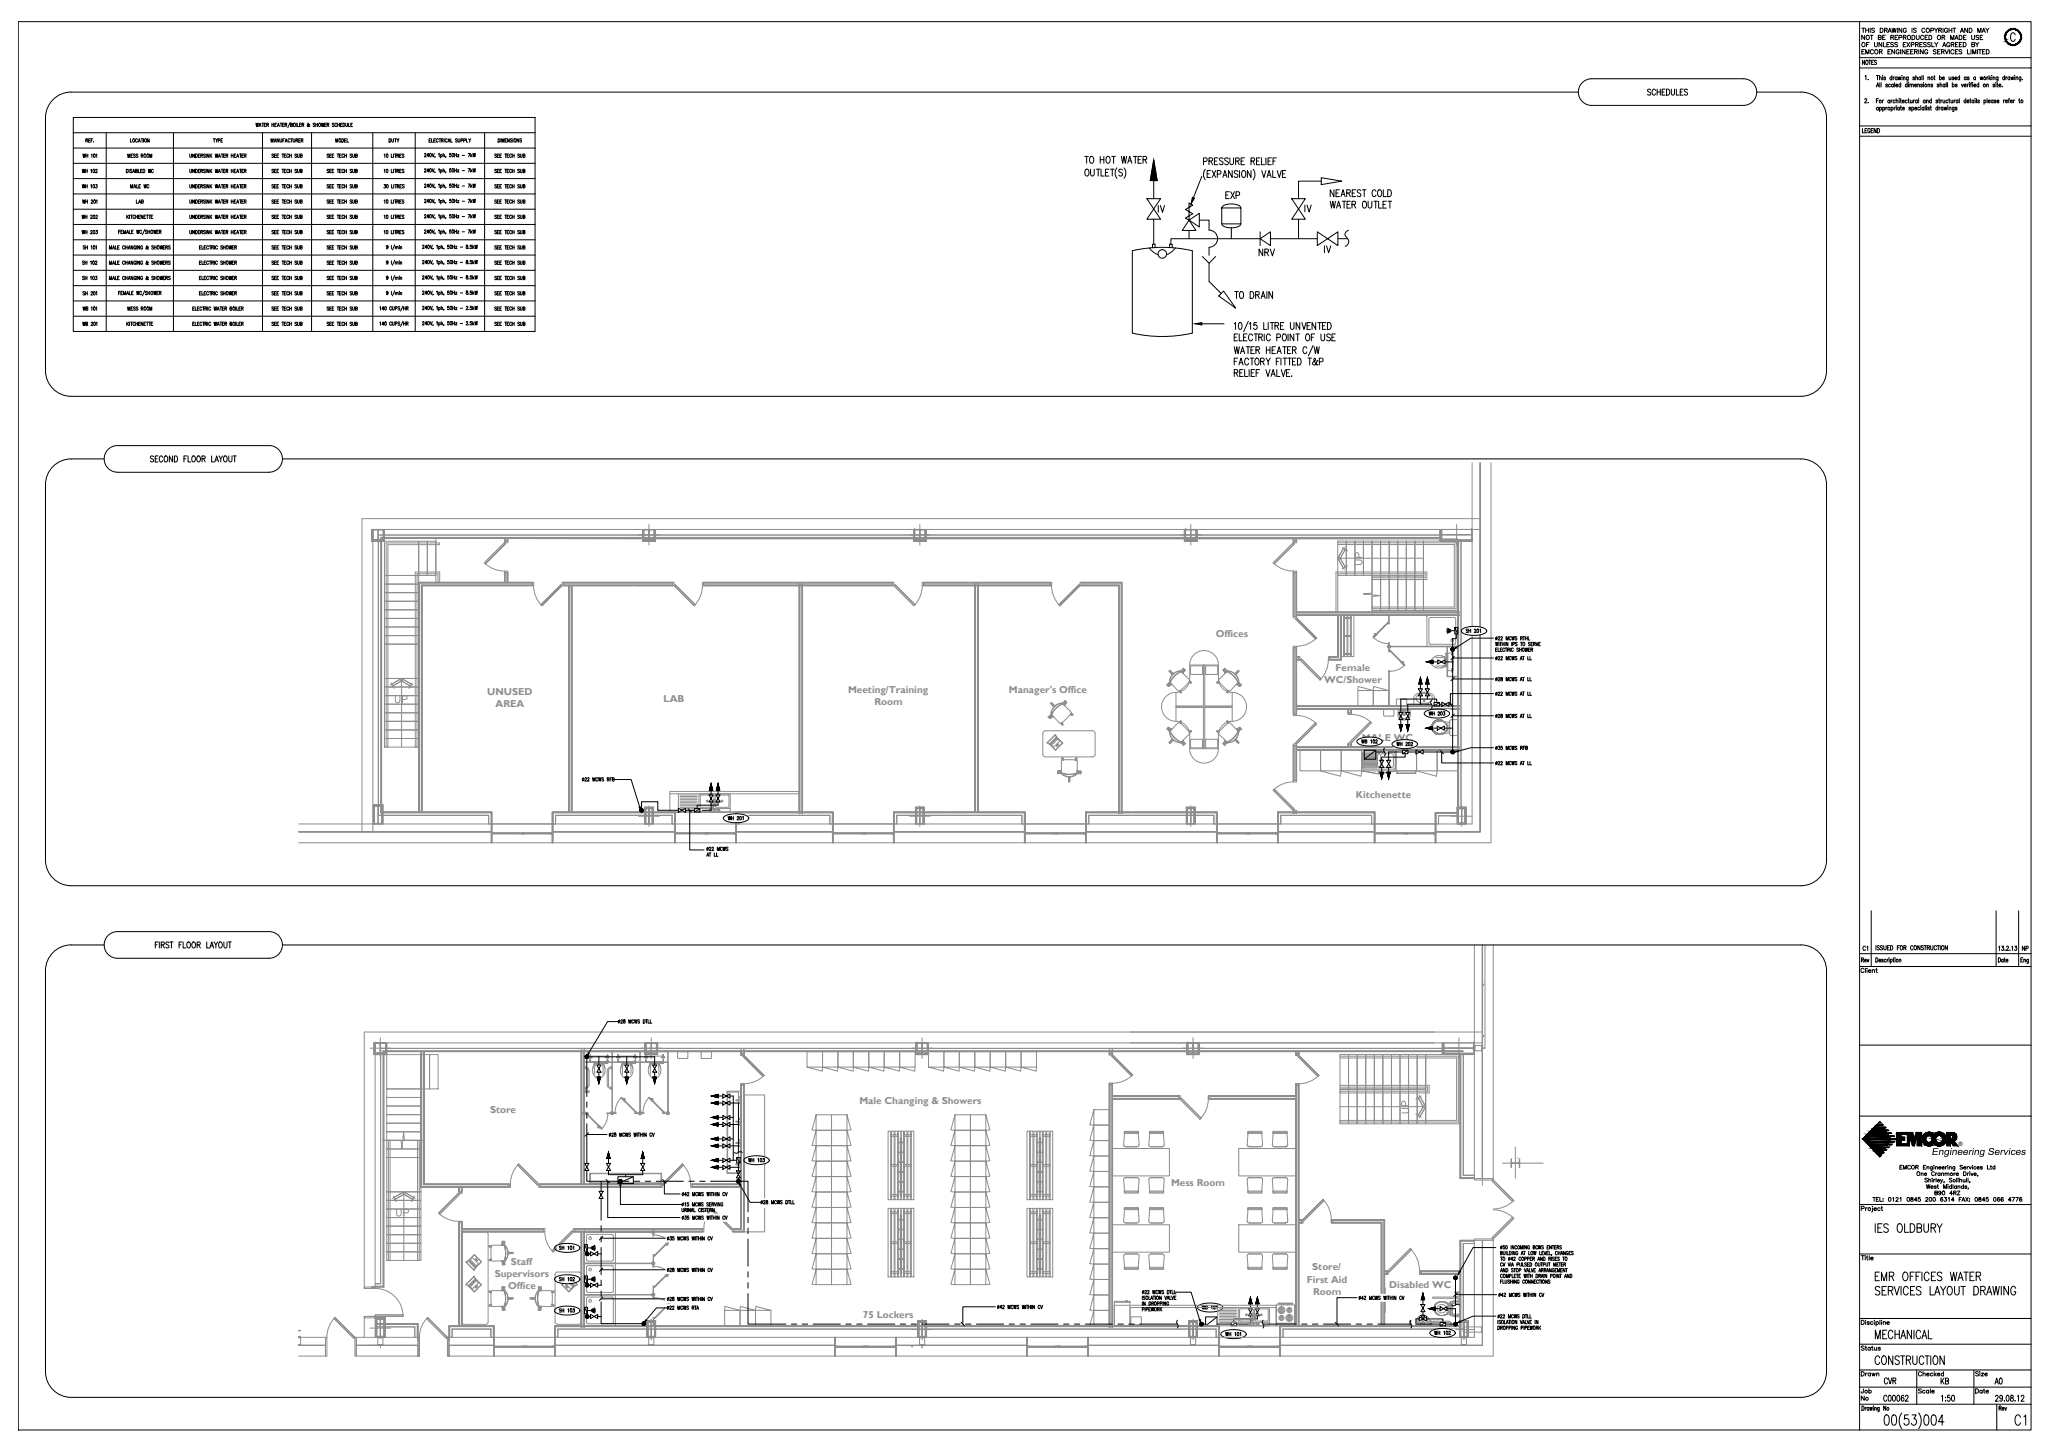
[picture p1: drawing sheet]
<svg xmlns="http://www.w3.org/2000/svg" width="1189mm" height="841mm" viewBox="0 0 1189 841" stroke-linecap="round" stroke-linejoin="round" font-family="sans-serif">
<defs><g id="words">
<g font-size="5.8" fill="#8d8d8d">
<text x="705" y="369">Offices</text>
<text x="775" y="389">Female</text>
<text x="768" y="396">WC/Shower</text>
<text x="492" y="402">Meeting/Training</text>
<text x="585" y="402">Manager's Office</text>
<text x="283" y="403">UNUSED</text>
<text x="385" y="407">LAB</text>
<text x="287" y="410">AREA</text>
<text x="507" y="408">Room</text>
<text x="790" y="429">MALE WC</text>
<text x="786" y="463">Kitchenette</text>
<text x="498" y="640">Male Changing &amp; Showers</text>
<text x="284" y="645">Store</text>
<text x="679" y="687">Mess Room</text>
<text x="296" y="733">Staff</text>
<text x="761" y="736">Store/</text>
<text x="287" y="740">Supervisors</text>
<text x="758" y="744">First Aid</text>
<text x="295" y="747">Office</text>
<text x="806" y="746">Disabled WC</text>
<text x="761" y="750">Room</text>
<text x="500" y="764">75 Lockers</text>
</g>
<text font-size="3.4" x="1136" y="664">®</text>
</g></defs>
<!-- layer: ABS - DOM EQUIPMENT -->
<g fill="none" stroke="#000" stroke-width=".58">
<path d="M844 364v3h1v-3h-1l1 3M832 407h3v2h-3zM835 407l-3 2M791 435h7v5h-7zM798 435l-7 5M813 435h3v2h-3zM816 435l-3 2M403 469h3v2h-3zM406 469l-3 2M427 671h2v3h-2zM427 671l2 3M358 682h9v4h-9z"/>
<path d="M367 682l-9 4M339 740l2 3h-2v-3h2v3M339 721l2 4h-2v-4h2v4M339 758l2 4h-2v-4h2v4M699 763h7v5h-7zM706 763l-7 5M714 766h3v2h-3zM717 766l-3 2M835 767h3v1h-3zM838 767l-3 1"/>
</g>
<!-- layer: ABS - MCWS -->
<g fill="none" stroke="#000" stroke-width=".58">
<path d="M845 367v3h-3v66h-17M824 393v6M827 384h7M838 384h5M816 417v7M824 403v5M830 408h-14v5M835 408h1M840 408h2M798 436h5M813 436h-8v5M816 436h5"/>
<path d="M827 422h7M838 422h4M412 454v7M805 445v6M393 470h-12v-5h-9v5M395 470h.1M398 470h5M412 465v5h-5M347 613v4M363 613v4M380 617v-4h-40v23M340 639v3"/>
<path d="M347 621v7M363 621v7M380 621v7M413 639h6M423 639h5v29M425 635v38M340 645v3M340 651v23M413 652h6M423 652h5M340 678v7h9v6M353 678v3h20v-3"/>
<path d="M353 668v6M373 668v6M413 677h6M413 664h6M423 677h5M423 664h5M428 674v5M349 695v12M349 685h16M363 681v1M368 685h3M374 685h3"/>
<path d="M381 685h15M399 685h4M406 685h3M412 685h16M428 685h6v17M428 683v2M349 710v4M349 717v3M434 706v3M434 712v3M434 718v16M340 727h2"/>
<path d="M344 727h1M347 727h2M349 723v16M434 737v3M340 745h2M344 745h1M347 745h2M349 755v12h24M349 742v3M349 748v3M434 750v17h22M434 743v4"/>
<path d="M725 752v7M829 759h6M839 759h5v8h-6M844 741v15M340 763h2M347 763h2M459 767h3M465 767h3M472 767h15M491 767h3M497 767h3M503 767h16"/>
<path d="M522 767h3M528 767h4M535 767h15M554 767h3M560 767h3M566 767h16M585 767h3M592 767h3M598 767h16M617 767h3M623 767h3M629 767h16"/>
<path d="M648 767h4M655 767h3M661 767h22M697 767h2M706 767h8M725 763v4h-8M732 767h20M755 767h3M761 767h3M767 767h16M786 767h4M793 767h3"/>
<path d="M799 767h19M823 764h-2v3h14"/>
</g>
<g fill="#000" stroke="#000" stroke-width=".58">
<path d="M842 376v1zM842 436h1zM372 470h1zM339 613h1zM340 613h1zM360 685h1zM428 685h1zM340 726v1zM340 744v1zM844 741h1zM340 762v1zM373 767h1z"/>
<path d="M697 767h1zM843 767h1zM844 767l1 1z"/>
<path d="M841 376h1zM842 377v-1zM842 377v-1z"/>
<path d="M842 376v1zM842 376l1 1zM842 376l1 1z"/>
<path d="M843 375l-1 1zM842 375v1zM842 375v1z"/>
<path d="M842 376h1zM842 376h1zM842 376h1z"/>
<path d="M824 393l-1 3h2zM824 393l-1 3h2z"/>
<path d="M827 384l4 1v-2zM827 384l4 1v-2z"/>
<path d="M815 420l1 4 1-4zM815 420l1 4 1-4z"/>
<path d="M827 422l4 1v-2zM827 422l4 1v-2z"/>
<path d="M842 437v-1zM842 436v1z"/>
<path d="M842 435v1zM842 435v1zM841 436h1z"/>
<path d="M842 436l1 1zM842 436l1 1zM842 436l1 1z"/>
<path d="M842 435v1zM842 435v1zM842 435v1z"/>
<path d="M842 436h1zM843 435l-1 1zM843 435l-1 1z"/>
<path d="M412 454l-1 4h2zM412 454l-1 4h2z"/>
<path d="M804 448l1 3 1-3zM804 448l1 3 1-3z"/>
<path d="M371 470h1zM371 470h1zM372 470v1z"/>
<path d="M371 469l1 1zM371 469l1 1zM371 470h1z"/>
<path d="M372 470v1zM372 470v1zM372 470h1z"/>
<path d="M372 469v1zM372 469v1zM371 469l1 1z"/>
<path d="M372 470h1zM373 469l-1 1zM372 469v1z"/>
<path d="M340 612v1zM339 612l1 1zM339 613h1z"/>
<path d="M340 613h1zM340 613h1zM340 613h1z"/>
<path d="M340 612v1zM340 612v1zM340 612v1z"/>
<path d="M340 613h1zM341 612l-1 1zM341 612l-1 1z"/>
<path d="M346 624l1 4 1-4zM346 624l1 4 1-4z"/>
<path d="M363 624v4l1-4zM363 624v4l1-4z"/>
<path d="M379 624l1 4 1-4zM379 624l1 4 1-4z"/>
<path d="M413 639l3 1v-2zM413 639l3 1v-2z"/>
<path d="M413 652l3 1v-2zM413 652l3 1v-2z"/>
<path d="M353 668l1 4h-2zM353 668l1 4h-2z"/>
<path d="M373 668l-1 4h2zM373 668l-1 4h2z"/>
<path d="M413 677l3 1v-2zM413 677l3 1v-2z"/>
<path d="M413 664l3 1v-2zM413 664l3 1v-2z"/>
<path d="M359 685h1zM360 685l-1 1zM360 685v1z"/>
<path d="M359 684l1 1zM359 684l1 1zM359 685h1z"/>
<path d="M360 685v1zM360 685h1zM360 685h1z"/>
<path d="M360 684v1zM359 684l1 1zM359 684l1 1z"/>
<path d="M360 685h1zM360 685l1-1zM360 684v1l1-1z"/>
<path d="M427 685h1zM428 685v1z"/>
<path d="M428 684v1zM427 684l1 1zM427 685h1z"/>
<path d="M428 685v1zM428 685l1 1zM428 685h1z"/>
<path d="M428 684v1zM428 684v1zM428 684v1v-1z"/>
<path d="M428 685h1zM428 685l1-1zM429 684l-1 1z"/>
<path d="M340 727v1zM340 727v1z"/>
<path d="M340 726v1zM340 726v1zM340 726v1z"/>
<path d="M340 727h1zM340 727h1zM340 727h2z"/>
<path d="M340 727h2zM340 727l1-1zM341 726l-1 1z"/>
<path d="M843 740l1 1zM843 740l1 1zM843 741h1z"/>
<path d="M844 740v1zM844 740v1zM843 740l1 1z"/>
<path d="M340 746v-1zM340 745v1zM340 745v1z"/>
<path d="M340 744v1zM340 744v1zM340 744v1z"/>
<path d="M340 745l1 1zM340 745h1zM340 745h2z"/>
<path d="M340 745h2zM341 744l-1 1zM341 744l-1 1z"/>
<path d="M725 752l-1 4h2zM725 752l-1 4h2z"/>
<path d="M829 759h3v-1zM829 759h3v-1z"/>
<path d="M843 741h1zM843 741h1zM844 741v1z"/>
<path d="M844 741v1zM844 741v1zM844 741h1z"/>
<path d="M844 741l1-1zM844 741l1-1zM844 740v1z"/>
<path d="M340 764v-1zM340 763v1zM340 763v1z"/>
<path d="M340 762v1zM340 762v1zM340 762v1z"/>
<path d="M340 763l1 1zM340 763h1zM340 763h2z"/>
<path d="M340 763h2zM340 763l1-1zM341 762l-1 1z"/>
<path d="M372 768l1-1zM373 768v-1zM373 767v1z"/>
<path d="M372 767h1zM372 767h1z"/>
<path d="M373 767v1zM373 767l1 1zM373 767l1 1z"/>
<path d="M373 766v1zM373 766v1z"/>
<path d="M373 767h1zM373 767h1zM374 766l-1 1z"/>
<path d="M696 768l1-1zM696 768l1-1zM697 767v1z"/>
<path d="M696 767h1zM696 767h1zM696 767h1z"/>
<path d="M697 767v1zM697 767v1zM697 767l1 1z"/>
<path d="M697 766v1zM696 767h1zM696 767h1z"/>
<path d="M843 768l1-1zM843 768l1-1zM844 767v1z"/>
<path d="M843 767h1zM843 767h1zM843 767h1z"/>
<path d="M844 767v1zM844 767v1zM844 767l1 1z"/>
<path d="M844 767h1zM844 767h1z"/>
</g>
<!-- layer: ABS - VALVES -->
<g fill="none" stroke="#000" stroke-width=".58">
<path d="M823 399h2l-2 4h2zM827 399h2l-2 4h2zM834 382l4 3v-3l-4 3zM811 413l3 4h-3l3-4zM815 413l3 4h-3l3-4zM836 407l4 2v-2l-4 2zM821 435l4 2v-2l-4 2zM834 421l4 2v-2l-4 2zM800 441l2 4h-2l2-4zM804 441l3 4h-3l3-4zM393 468l5 3v-3l-5 3zM411 461h3l-3 4h3z"/>
<path d="M415 461h3l-3 4h3zM346 617l2 4h-2l2-4zM362 617l3 4h-3l3-4zM378 617l3 4h-3l3-4zM419 638l4 3v-3l-4 3zM419 634l4 2v-2l-4 2zM419 659l4 2v-2l-4 2zM419 651l4 2v-2l-4 2zM419 646l4 3v-3l-4 3zM339 674l3 4h-3l3-4zM352 674l2 4h-2l2-4zM372 674h2l-2 4h2z"/>
<path d="M419 675l4 3v-3l-4 3zM419 671l4 3v-3l-4 3zM419 663l4 2v-2l-4 2zM427 679h2l-2 4h2zM347 691l3 4h-3l3-4zM342 725l5 3v-3l-5 3zM342 744l5 2v-2l-5 2zM724 759h2l-2 4h2zM728 759h2l-2 4h2zM824 756h2l-2 4h2zM835 757l4 3v-3l-4 3zM342 762l5 2v-2l-5 2z"/>
<path d="M823 763v3l4-3v3zM824 762h2l-1 2z"/>
</g>
<!-- layer: ABS - DHW -->
<g fill="none" stroke="#000" stroke-width=".58">
<path d="M839 366h1M839 365h1M839 364l1 1M840 366h-1M840 366l-1 1M841 365v1M841 365a.8 .8 0 0 1 0 1M841 366h3M828 393v6M812 417v7M828 403v2M833 407v-2h-21v8"/>
<path d="M815 437v2h-14v2M416 454v7M801 445v6M416 465v2h-12v2M413 635h6M423 635h2M413 648h6M423 648h2M413 673h6M413 660h6M423 673h4M423 660h2"/>
<path d="M341 723h2M344 723a.8 .8 0 0 0-1 0 .8 .8 0 0 0 1 1M344 723v1M344 724l1 1M344 724h1M344 723h1M345 740l-1 1M345 722h-1M345 722l-1 1M345 723h-1M341 760h2M341 741h2"/>
<path d="M344 759a.8 .8 0 0 0-1 1 .8 .8 0 0 0 1 0M344 741a.8 .8 0 0 0-1 0 .8 .8 0 0 0 1 1M344 759v1M344 741v1M344 742l1 1M344 742h1M344 760h1M344 741h1M345 758l-1 1M345 759h-1M345 741h-1M729 752v7"/>
<path d="M825 750v6M344 760l1 1M729 763v1h-13v2M825 760v2M827 764h10v3"/>
</g>
<g fill="#000" stroke="#000" stroke-width=".58">
<path d="M828 393l-1 3h2zM828 393l-1 3h2z"/>
<path d="M811 420l1 4 1-4zM811 420l1 4 1-4z"/>
<path d="M416 454l-1 4h2zM416 454l-1 4h2z"/>
<path d="M800 448l1 3 1-3zM800 448l1 3 1-3z"/>
<path d="M413 635l3 1v-2zM413 635l3 1v-2z"/>
<path d="M413 648l3 1v-2zM413 648l3 1v-2z"/>
<path d="M413 673h3v-1zM413 673h3v-1z"/>
<path d="M413 660l3 1v-2zM413 660l3 1v-2z"/>
<path d="M729 752l-1 4h2zM729 752l-1 4h2z"/>
<path d="M825 750l-1 3h2zM825 750l-1 3h2z"/>
</g>
<!-- layer: ABS Text -->
<g fill="#fff" stroke="#fff" stroke-width=".58">
<path d="M710 771v4l12-4zM710 775l12-4v4z"/>
<path d="M696 756v4l12-4zM696 760l12-4v4z"/>
<path d="M831 771v4l12-4zM831 775l12-4v4z"/>
<path d="M323 721v4l12-4zM323 725l12-4v4z"/>
<path d="M323 739v4l12-4zM323 743l12-4v4z"/>
<path d="M323 758v4l12-4zM323 762l12-4v4z"/>
<path d="M433 670v4l12-4zM433 674l12-4v4z"/>
<path d="M868 761v11l29-11zM868 772l29-11v11z"/>
<path d="M386 756v5l21-5zM386 761l21-5v5z"/>
<path d="M661 747v5l23-5zM661 752l23-5v5z"/>
<path d="M787 750v4l30-4zM787 754l30-4v4z"/>
<path d="M386 751v4l30-4zM386 755l30-4v4z"/>
<path d="M386 734v4l30-4zM386 738l30-4v4z"/>
<path d="M386 716v4l30-4zM386 720l30-4v4z"/>
<path d="M395 704v4l29-4zM395 708l29-4v4z"/>
<path d="M395 690v4l29-4zM395 694l29-4v4z"/>
<path d="M440 695v5l23-5zM440 700l23-5v5z"/>
<path d="M352 656v4l30-4zM352 660l30-4v4z"/>
<path d="M358 590v5l22-5zM358 595l22-5v5z"/>
<path d="M394 696v5l28-5zM394 701l28-5v5z"/>
<path d="M868 749v3l30-3zM868 752l30-3v3z"/>
<path d="M577 756v4l30-4zM577 760l30-4v4z"/>
<path d="M869 721v13l45-13zM869 734l45-13v13z"/>
<path d="M809 429v4l12-4zM809 433l12-4v4z"/>
<path d="M828 412v4l12-4zM828 416l12-4v4z"/>
<path d="M849 364v4l12-4zM849 368l12-4v4z"/>
<path d="M421 472v4l12-4zM421 476l12-4v4z"/>
<path d="M789 428v4l12-4zM789 432l12-4v4z"/>
<path d="M866 368v11l34-11zM866 379l34-11v11z"/>
<path d="M866 392v4l26-4zM866 396l26-4v4z"/>
<path d="M866 380v4l26-4zM866 384l26-4v4z"/>
<path d="M866 413v4l26-4zM866 417l26-4v4z"/>
<path d="M866 440v4l26-4zM866 444l26-4v4z"/>
<path d="M866 431v4l26-4zM866 435l26-4v4z"/>
<path d="M866 400v4l26-4zM866 404l26-4v4z"/>
<path d="M409 490v7l17-7zM409 497l17-7v7z"/>
<path d="M337 450v5l21-5zM337 455l21-5v5z"/>
</g>
<g fill="none" stroke="#000" stroke-width=".58">
<path d="M851 365h-1l1 1h-1M852 365v2M852 366h1M853 365v2M855 365h1l-1 2h1M858 365h1v2M867 372l1 2v-2v2l1-2M867 377h1M868 369l-1 2M868 376h-1v2h1M869 376v2h1M869 369h1l-1 2h1"/>
<path d="M869 372v2M870 372h1M870 377h1M870 372v2M870 369h1l-1 2h1M871 376h-1v2h1M871 372v2M871 373h1M872 372v2M873 376h-1h-1l1 2 1-1M873 372v2M873 376h1"/>
<path d="M873 376v2M873 371v-2l1 2 1-2v2M874 377l1-1h-1v2M874 372v2l-1-2v2M875 377v1M876 376v2M876 369l-1 1 1 1M877 372v2M877 369v2v-2l1 2v-2M877 373h1v-1h-1v2M878 376h-1h-1l1 2 1-1M880 369h-1l1 2h-1"/>
<path d="M880 373l-1-1 1 2h-1M881 376h-1l1 1-1 1v-1M881 377h1M881 376v2M882 372h1M882 370h1v-1h-1v2M882 372v2M882 376v2M882 370l1 1M883 369h1M884 369v2M884 376l1 2v-2l1 2v-2"/>
<path d="M885 369v2M885 370h1M886 369v2M886 369v2h1M886 377h1M887 376h-1v2h1M887 373v-1v2h-1M888 377l1-1h-1v2M888 373h1M888 377l1 1M889 372h-1v2h1M889 373h1v-1h-1v2"/>
<path d="M890 373v1M891 372v2l1-2M892 373h1M893 372h-1v2h1M868 393l-1 2M868 381l-1 1M869 393h1l-1 2h1M869 381h1l-1 1h1M870 381h1l-1 1h1M870 393l1 2-1-1 1-1zM873 395v-2l1 2 1-2v2M873 382v-1l1 1 1-1v1"/>
<path d="M876 393h-1l1 2v-1M876 381h-1l1 1M877 393v2v-2l1 2v-2M877 381v1v-1l1 1v-1M880 393h-1l1 2-1-1M880 381h-1l1 1h-1M882 395v-2l1 2M882 382v-1l1 1M882 394h1M882 382h1M883 393h1M883 381h1"/>
<path d="M883 381v1M883 393v2M886 393v2h1M886 381v1h1M887 393v2h1M887 381v1h1M829 413v2v-2l1 2v-2M831 413v2M831 413h1M832 413v2M834 413h1l-1 2h1M837 413h1h-1l1 1v1l-1-1"/>
<path d="M868 414l-1 2M868 401l-1 2M869 414l1 1-1 1h1M869 402v-1h1l-1 2h1M870 402l1-1-1 2h1M870 414l1 2h-1l1-2zM873 416v-2l1 2 1-2v2M873 403v-2l1 2 1-2v2M876 414l-1 1 1 1M876 402v-1l-1 1 1 1M877 414v2v-2l1 2v-2M877 401v2v-2l1 2v-2"/>
<path d="M880 414h-1l1 2h-1M880 401h-1l1 2h-1M882 416v-2l1 2M882 403v-2l1 2M882 415h1M882 402h1M883 414h1M883 401h1M883 401v2M883 414v2M886 414v2h1M886 401v2h1"/>
<path d="M887 414v2h1M887 401v2h1M790 429v2v-2l1 2v-2M792 430h1v-1h-1v2h1l-1-1M795 429v2M798 429h1l-1 2h1M810 430v2l1-2v2l1-2M812 430v2M812 431h1M813 430v2M815 431l1-1v1l-1 1h1M818 431l1-1v1l-1 1h1"/>
<path d="M868 433l-1 1M869 432h1l-1 1h1a.6 .6 0 0 1 0 1 .6 .6 0 0 1-1 0M871 432h-1v1a.7 .7 0 0 1 1 1 .6 .6 0 0 1-1 0M873 434v-2l1 2 1-2v2M876 433v-1l-1 1 1 1M877 432v2v-2l1 2v-2M880 433h-1l1 1h-1M882 433h1l-1-1v2M882 433l1 1M883 433h1M884 432h-1v2M885 433h1l-1-1v2h1l-1-1"/>
<path d="M339 451l-1 2M339 451h1l-1 2h1M341 451h1l-1 2h1M344 453v-2v2l1-2v2M347 451h-1v2l1-1M347 451v2l1-2v2l1-2M350 451h-1l1 1v1l-1-1M352 452h1v-1h-1v2M353 452v1M354 452h.1M355 451h-1v2M355 452h1v-1h-1v2h1v-1"/>
<path d="M868 441l-1 2M869 442v-1l1 1-1 1h1M870 442l1-1v1l-1 1h1M873 443v-2l1 2 1-2v2M876 442v-1l-1 1 1 1M877 441v2v-2l1 2v-2M880 442h-1l1 1h-1M882 443v-2l1 2M882 443h1M883 441h1M883 441v2M886 441v2h1"/>
<path d="M887 441v2h1M422 473l1 2v-2v2l1-2M424 473v2M424 474h1M425 473v2M427 474l1-1v1l-1 1h1M431 474v-1v2M410 496v-2l1 2M410 496h1M411 491l-1 2M411 494h1M411 492l1-1-1 2h1"/>
<path d="M412 494v2M413 492v-1h1l-1 2h1M414 494v2h1M416 494v2M416 493v-2l1 2v-2v2M419 492l-1-1v1v1h1M419 491l1 2v-2v2l1-2M422 491h-1l1 1v1h-1M359 591v2M360 592l1-1-1 2h1M362 591l1 1-1 1v-1l1-1zM365 593v-2v2l1-2v2"/>
<path d="M368 592l-1-1-1 1 1 1h1M368 591v2l1-2v2v-2M371 591h-1l1 1v1h-1M373 591a1 1 0 0 1 1 1 1 1 0 0 1-1 1zM374 591h1M375 591v2M376 591v2h1M377 591v2h1M354 657l-1 2M355 657h1l-1 2h1M356 657l1 1v1l-1-1 1-1zM359 659v-2l1 2 1-2v2"/>
<path d="M362 657h-1l1 2v-1M363 657v2v-2l1 2v-2M366 657h-1l1 1-1 1v-1M368 657v2v-2l1 2v-2M370 657v2M370 657h1M371 657v2M371 658h1M372 657v2M373 657v2M375 657v2l-1-2v2M378 657h-1v2l1-1"/>
<path d="M378 657l1 2v-2M434 671l1 2v-2v2l1-2M436 671v2M436 672h1M437 671v2M440 672v-1v2M442 671h1v1v1h-1M396 697v2M396 691v2M397 697h1v2M398 692h-1l1-1v2M399 692v-1v2h1"/>
<path d="M399 697v1a.7 .7 0 0 1-1 1M402 699v-2v2l1-2v2M402 693v-2v2l1-2v2M404 698v-1l-1 1 1 1M405 692l-1-1-1 1 1 1h1M405 697v2l1-2v2v-2M405 691v2l1-2v2v-2M408 697h-1l1 2h-1M408 691h-1l1 2h-1M410 691v2l1-2v2v-2M411 697h-1l1 1v1h-1M411 698h1"/>
<path d="M412 691v2M412 691h1M412 697h-1v2h1M413 691v2M413 698h1v-1h-1v2M413 698l1 1M414 691v2M414 692h1M414 697l1 2v-2M415 691v2M416 697v2M417 691v2l-1-2v2"/>
<path d="M417 697v2l-1-2v2M419 698v-1l-1 1v1h1v-1M420 692v-1l-1 1 1 1M421 691v2l1-2M442 696l-1 2M443 696h1l-1 2h1M444 696l1 1v1l-1-1 1-1zM447 698v-2l1 2 1-2v2M450 696l-1 1v1l1-1M451 696v2v-2l1 2v-2M454 696h-1l1 1-1 1M456 696a1 1 0 0 1 1 1 1 1 0 0 1-1 1z"/>
<path d="M457 696h1M458 696v2M459 696v2M460 696v2h1M388 717l-1 2M389 717v1a.6 .6 0 0 1 0 1 .6 .6 0 0 1-1 0v-1M391 717h-1v1a.6 .6 0 0 1 1 0 .7 .7 0 0 1-1 1v-1M393 719v-2l1 2v-2v2M395 700l1 2v-2M396 717h-1v1v1l1-1M396 717l1 2v-2l1 2v-2M396 705v2"/>
<path d="M397 701h1v-1h-1v2M397 705h1v1v1l-1-1M398 701v1M399 700v2M399 717h-1l1 1h-1M399 705v1a.6 .6 0 0 1 0 1v-1M400 700v2l-1-2v2M401 702v-2l1 2M401 702h1M401 717l1 2v-2v2l1-2M402 707v-2v2l1-2v2M402 700v2h1"/>
<path d="M403 717v2M404 717h1M404 717v2M405 705h-1l-1 1 1 1 1-1M405 705v2l1-2v2v-2M405 717v2M405 718h1M406 717v2M406 701v-1l-1 1 1 1M407 717v2M407 700v2M408 705h-1l1 1v1h-1"/>
<path d="M408 701h-1l1 1h-1M408 717v2l-1-2v2M409 700h1M409 700v2M410 705v2l1-2v2v-2M410 701h1M411 700h-1v2h1M412 701v-1v2M412 717h-1v1v1l1-1M412 705v2M412 717l1 2v-2M412 701l1 1"/>
<path d="M412 705h1M413 705v2M414 705v2M414 706h1M414 700v2l-1-2v2M415 705v2M417 705v2l-1-2v2M420 705l-1 1v1l1-1M421 705v2l1-2M325 723l-1-1 1 2h-1M326 722v2M326 723h1"/>
<path d="M327 722v2M329 723l1-1v2M332 723l1-1v2M388 735l-1 2M388 736l1-1-1 2h1M390 735l1 1v1l-1-1 1-1zM393 737v-2l1 2v-2v2M396 736l-1-1v1v1h1M396 735l1 2v-2l1 2v-2M399 735h-1l1 1v1h-1M401 735l1 2v-2v2l1-2M403 735v2"/>
<path d="M404 735h1M404 735v2M405 735v2M405 736h1M406 735v2M407 735v2M408 735v2l-1-2v2M412 736l-1-1v1v1h1M412 735l1 2v-2M870 726h1v-1h-1v2h1v-1M870 737l1-2v2M870 729h1"/>
<path d="M870 737h1M871 729v2M871 722l-1 2M871 732l-1 1v1l1-1M871 739h-1v1h1M872 732v2l1-2M872 725v2h1v-2M873 722h-1v1a.6 .6 0 0 1 1 0 .6 .6 0 0 1 0 1 .6 .6 0 0 1-1 0M873 735v2l-1-2v2M873 735a1.1 1.1 0 0 1 2 1 1.1 1.1 0 0 1-2 1zM873 725v2M874 725v2h1"/>
<path d="M875 732v2l1-2M875 725a1 1 0 0 1 1 1 1 1 0 0 1-1 1zM875 740l1-1h-1v2M876 729l-1 2M876 732v2M876 722v2M877 734v-2l1 2M877 733h1M877 739v2h1M877 725v2M877 730h-1l1-1v2M878 736h-1l1 1h-1"/>
<path d="M878 729h1l-1 2h1M878 735h1M878 722v2l-1-2v2M878 739h1M878 735v2M879 725v2l-1-2v2M879 739h-1v2h1M879 739h1M880 722h-1v1v1l1-1M880 733h1v-1h-1v2M880 739v2M880 726h-1l1 1"/>
<path d="M881 739h.1M881 736h1v-1h-1v2M881 732l1 2v-2M882 724v-2v2l1-2v2M882 739h-1v2h1M882 729h-1v2l1-1M882 727l1-2v2M882 727h1M883 732v2h1M883 725h2M884 722v2M884 739v2l1-2v2v-2"/>
<path d="M884 735l1 2v-2M884 725v2M884 730h1v-1h-1v2M885 732h-1l1 1v1h-1M885 722v2l-1-2v2M885 737l1-2 1 2M886 737h.1M886 739v2M886 730h1v-1h-1v2M886 733h.1M886 739h1M887 725v2"/>
<path d="M887 739v2M887 732h-1v2h1M887 735v2h1M887 722h-1v2h1v-1M887 732a1 1 0 0 1 1 1 1 1 0 0 1-1 1zM887 730h1M888 739h1M888 739v2M888 735l1 2v-2M888 729h-1v2h1M889 739v2M889 730l1-1h-1v2"/>
<path d="M889 723h1v-1h-1v2h1v-1M889 725l1 2v-2v2l1-2M889 730l1 1M890 736h.1M891 735h-1v2h1M891 739a1 1 0 0 1 1 1 1 1 0 0 1-1 1zM892 722h-1v1v1l1-1M892 731v-2l1 2M892 730h1M892 732l1 2v-2M892 722l1 2v-2v2l1-2M892 737l1-2 1 2"/>
<path d="M892 739h1h-1v2M893 737h.1M893 725v2h1M893 739v2M893 732h2M894 736h1v-1h-1v2M894 740h1M894 732v2M894 726h1M894 729v2l-1-2v2M895 736v1M895 733h1v-1h-1v2"/>
<path d="M895 729a1 1 0 0 1 1 1 1 1 0 0 1-1 1zM895 722h-1l1 1v1h-1M895 725h-1v2h1M895 739v2M895 725l1 2 1-2M896 736l1-1h-1v2M896 736l1 1M897 732v2h1v-2M897 737l1-2v2M897 739v2l-1-2v2M897 726h1M897 737h1"/>
<path d="M897 723h1M898 725h-1v2h1M898 732h1M898 722h-1v2h1M898 730l1-1h-1v2M898 725v2h1M899 732v2M899 730v1M899 740l1-1h-1v2M900 735v2l-1-2v2M900 722v2l-1-2v2M900 729v2"/>
<path d="M900 727v1M900 722h1M901 722v2M901 734v-2l1 2v-2v2M901 736h-1l1 1v-1M901 729h-1l1 1h-1M902 723h.1M902 736h.1M902 730h1M902 739v2M903 722h-1v2h1M903 735h-1v2h1"/>
<path d="M903 733h.1M903 729h-1v2h1M903 723h1v-1h-1v2M903 726l-1-1v1v1h1M903 737v-2l1 2v-2v2M904 723v1M904 726h1M904 725v2M904 732h-1v2h1M904 732h1M904 739v2l-1-2v2M904 729h-1l1 1v1l-1-1"/>
<path d="M904 739h2M905 732v2M905 725v2M905 736h1M905 739v2M905 727l1-2v2M905 727h1M905 733h1M906 722h-2l2 1-1 1h-1M906 735h-1v2h1M906 729h1M906 732h-1v2h1"/>
<path d="M907 729v2M907 733h1v-1h-1v2M907 733l1 1M908 735v2l-2-2v2M908 740h.1M908 725v2l-1-2v2M908 735h1M908 735v2M909 726h-1l1 1M910 739v2l-1-2v2M910 726h1M911 739a1 1 0 0 1 1 1 1 1 0 0 1-1 1z"/>
<path d="M911 725h-1v2h1M912 726h-1l1 1h-1M325 741h-1l1 1h-1M325 759h-1l1 1v1l-1-1M326 740v2M326 759v2M326 741h1M326 760h1M327 740v2M327 759v2M329 741l1-1v2M329 759h1v2"/>
<path d="M332 741h1l-1 1h1M332 759h1v1v1l-1-1M388 757l-1 2M388 752l-1 2M388 757h1l-1 2h1M388 752h1l-1 2h1M390 757h1l-1 2h1M390 752l1 1v1l-1-1 1-1zM393 759v-2l1 2v-2v2M393 754v-2l1 2v-2v2M396 757h-1v1v1h1M396 752h-1v1v1l1-1"/>
<path d="M396 757l1 2v-2v2l1-2M396 752l1 2v-2l1 2v-2M399 757h-1l1 1v1h-1M399 752h-1l1 2h-1M401 752l1 2v-2v2l1-2M401 758h1v-1h-1v2M402 758v1M403 757h1M403 752v2M403 757v2M404 752h1M404 759l1-2v2"/>
<path d="M404 752v2M404 758h1M405 752v2M405 753h1M406 752v2M407 752v2M408 752v2l-1-2v2M412 752h-1v1v1l1-1M412 752l1 2v-2M579 757v2M581 758h-1l1-1v2M581 757h1l-1 2h1"/>
<path d="M585 759v-2v2l1-2v2M587 757h-1l1 1M588 757v2l1-2v2v-2M591 757h-1l1 1h-1M593 757v2l1-2v2v-2M595 757v2M595 757h1M596 757v2M597 757v2M597 757h1M598 757v2M600 757v2l-1-2v2"/>
<path d="M603 757h-1v1h1M603 757l1 2 1-2M662 759h1v-1h-1v2M662 751v2M662 755v2M663 748v2M664 748h1l-1 2h1M664 752h-1l1 1h-1M664 758v2M664 755v2l-1-2v2M665 759h1v-1h-1v2M665 748h1l-1 2h1"/>
<path d="M666 751v2h1M666 759h1M666 755a1 1 0 0 1 1 1 1 1 0 0 1-1 1zM667 758h-1v2h1M667 753l1-2 1 2M668 758v2v-2l1 2v-2M668 753h.1M668 755h1h-1v2M668 755l1 2M669 750v-2v2l1-2v2M669 751h1M669 751v2"/>
<path d="M670 751v2M671 756l1-1h-1v2M671 759h1v-1h-1v2M671 748l-1 1 1 1v-1M672 759v1M672 748v2l1-2v2v-2M673 756l1-1h-1v2M673 758v2M673 759l1 1M673 751v2l-1-2v2M674 758l-1 1M674 755v2"/>
<path d="M675 748h-1l1 2h-1M675 751l1 2 1-2M676 755v2l-1-2v2M677 753v-2l1 2M677 748a1 1 0 0 1 1 1 1 1 0 0 1-1 1zM677 753h1M678 755h-1v2l1-1h-1M678 748h1M678 751v2h1M679 748v2M679 751l1 2 1-2M680 748v2h1"/>
<path d="M681 748v2h1M681 752h1M682 751h-1v2h1M697 757l1 2v-2v2l1-2M699 758h1v-1h-1v2h1v-1M702 757h1v2M705 757h1v2M789 751l-1 2M791 753h-1v-2v2M791 752v-1l1 1-1 1h1M794 753v-2l1 2v-2v2M797 752l-1-1v1v1h1"/>
<path d="M797 751l1 2v-2l1 2v-2M800 752h-1l1 1h-1M802 751l1 2v-2l1 2v-2M804 751v2M805 751h1M805 751v2M806 752h1M806 751v2M807 751v2M808 751v2M810 751v2l-2-2v2M813 752l-1-1v1v1h1"/>
<path d="M813 751l1 2v-2M870 750l-1 2M870 743h1M871 742h-1v2M872 742v2M872 751h-1v-1v2M872 750h1l-1 2h1M873 742v2l1-1v-1M874 741v-2v2l1-2v2M875 752v-2l1 2 1-2v2M875 742v2h-1M876 743h1"/>
<path d="M876 742v2M877 742v2M878 742v2M878 750h-1v2l1-1M879 750v2v-2l1 2v-2M879 742v2l-1-2v2M881 742h-1v2l1-1M882 750h-2l2 1-1 1-1-1M883 750l1 2v-2l1 2v-2M884 742h-1v1v1l1-1M885 750v2M886 750h1"/>
<path d="M886 750v2M887 750v2M887 750h1M887 742v2l-1-2v2M888 750v2M889 750v2M889 742v2l-1-2v2M890 743h.1M891 750v2l-1-2v2M891 742h-1v2h1M892 742l-1 1v1l1-1M893 742h1"/>
<path d="M893 742v2M894 741v-2l1 2M894 750h-1v2l1-1M894 742v2M894 750l1 2v-2M897 742v2l-1-2v2M899 742h-1l1 1v1h-1M907 741l1-2 1 2M711 772v2l1-2v2v-2M713 772v2M713 773h1M714 772v2"/>
<path d="M716 773l1-1v2M719 773l1-1v2M832 772v2l1-2v2v-2M834 772v2M834 773h1M835 772v2M837 772h1v2M840 772h1l-1 2h1M869 769a1 1 0 0 1 1 1 1 1 0 0 1-1 1zM869 765v2M869 762v2M870 762h1l-1 2h1"/>
<path d="M870 766h-1l1 1h-1M870 770l1-1h-1v2M871 770v1M872 762h1l-1 2h1M872 765v2h1M874 767v-2l1 2M874 770v-1v2M874 767h.1M875 764v-2v2l1-2v2M875 765h1M875 770h1v-1h-1v2M875 765v2"/>
<path d="M876 765v2M877 769v2M878 762h-1v1v1l1-1M878 762v2l1-2v2l1-2M878 769v2l-1-2v2M880 765v2l-1-2v2M880 769h-1v2l1-1M881 762h-1l1 2h-1M882 765v2l1-2M882 770h1v-1h-1v2M883 767l1-2v2M883 762a1 1 0 0 1 1 1 1 1 0 0 1-1 1z"/>
<path d="M883 767h1M884 769v2M884 770h1v-1h-1v2M884 762h2M885 765v2M885 762v2M886 765v2l1-2M886 762v2h1M886 770h1M887 769h-1v2h1M887 762v2h1M887 769l1 2v-2v2l1-2"/>
<path d="M887 766h1M888 765h-1v2h1M890 765v2M891 770l1-1h-1v2M891 770l1 1M892 765v2l-1-2v2M892 769v2M893 769v2M893 769l-1 1"/>
<circle cx="857" cy="366" r=".9"/>
<circle cx="868" cy="370" r=".6"/>
<circle cx="883" cy="376" r=".9"/>
<circle cx="884" cy="373" r=".9"/>
<circle cx="868" cy="394" r=".6"/>
<circle cx="868" cy="381" r=".6"/>
<circle cx="836" cy="413" r=".9"/>
<circle cx="868" cy="402" r=".6"/>
<circle cx="868" cy="415" r=".6"/>
<circle cx="797" cy="430" r=".9"/>
<circle cx="817" cy="431" r=".9"/>
<circle cx="868" cy="433" r=".6"/>
<circle cx="338" cy="452" r=".6"/>
<circle cx="868" cy="442" r=".6"/>
<circle cx="429" cy="474" r=".9"/>
<circle cx="410" cy="492" r=".6"/>
<circle cx="359" cy="592" r=".6"/>
<circle cx="354" cy="658" r=".6"/>
<circle cx="441" cy="672" r=".9"/>
<circle cx="396" cy="698" r=".6"/>
<circle cx="396" cy="692" r=".6"/>
<circle cx="442" cy="697" r=".6"/>
<circle cx="387" cy="718" r=".6"/>
<circle cx="396" cy="706" r=".6"/>
<circle cx="331" cy="723" r=".9"/>
<circle cx="387" cy="736" r=".6"/>
<circle cx="871" cy="723" r=".6"/>
<circle cx="872" cy="729" r=".9"/>
<circle cx="872" cy="739" r=".9"/>
<circle cx="874" cy="723" r=".9"/>
<circle cx="875" cy="730" r=".6"/>
<circle cx="880" cy="736" r=".8"/>
<circle cx="881" cy="723" r=".9"/>
<circle cx="883" cy="729" r=".9"/>
<circle cx="888" cy="726" r=".8"/>
<circle cx="891" cy="733" r=".9"/>
<circle cx="901" cy="739" r=".9"/>
<circle cx="908" cy="729" r=".9"/>
<circle cx="331" cy="759" r=".9"/>
<circle cx="331" cy="741" r=".9"/>
<circle cx="387" cy="758" r=".6"/>
<circle cx="387" cy="753" r=".6"/>
<circle cx="579" cy="758" r=".6"/>
<circle cx="663" cy="749" r=".6"/>
<circle cx="665" cy="752" r=".9"/>
<circle cx="670" cy="755" r=".8"/>
<circle cx="670" cy="759" r=".9"/>
<circle cx="671" cy="752" r=".9"/>
<circle cx="704" cy="758" r=".9"/>
<circle cx="789" cy="752" r=".6"/>
<circle cx="870" cy="750" r=".6"/>
<circle cx="885" cy="743" r=".9"/>
<circle cx="895" cy="743" r=".9"/>
<circle cx="718" cy="773" r=".9"/>
<circle cx="839" cy="772" r=".9"/>
<circle cx="869" cy="763" r=".6"/>
<circle cx="871" cy="766" r=".9"/>
<circle cx="872" cy="769" r=".8"/>
<circle cx="877" cy="766" r=".9"/>
<circle cx="890" cy="769" r=".8"/>
</g>
<!-- layer: ABS - Vent -->
<path d="M848 365a14 14 0 0 1 14 0v1a10 10 0 0 1-10 2l-4-1-1-1zM826 413a14 14 0 0 1 15 0v1a10 10 0 0 1-10 2l-4-1-1-1zM787 429a14 14 0 0 1 14 0l1 1a10 10 0 0 1-11 2l-4-1zM808 431a14 14 0 0 1 14 0 10 10 0 0 1-11 3l-3-2zM420 474a14 14 0 0 1 14 0 10 10 0 0 1-11 3l-3-2h-1zM432 672a14 14 0 0 1 14 0 10 10 0 0 1-10 3l-4-1-1-1zM322 723a14 14 0 0 1 14 0 10 10 0 0 1-9 3l-5-1v-1zM322 741a14 14 0 0 1 14 0 10 10 0 0 1-9 3l-5-1v-1zM322 759a14 14 0 0 1 14 0v1a10 10 0 0 1-9 2l-5-1v-1zM695 757a14 14 0 0 1 14 0v1a10 10 0 0 1-10 2l-4-1-1-1zM708 773a14 14 0 0 1 15 0 10 10 0 0 1-10 3l-4-1-1-1zM829 772a14 14 0 0 1 15 0v1a10 10 0 0 1-11 2l-3-1-1-1z" fill="none" stroke="#000" stroke-width=".58"/>
<!-- layer: 121217 IES and EMR|Xref -->
<g fill="none" stroke="#8d8d8d" stroke-width=".58">
<path d="M854 268v210h-22M858 268v214v-214M865 268v220h-33v-17M216 307v7h7v-7M216 307v6h7v-6M216 307h6v6h-6zM219 312l3 1h-6l3-1v-5h-3h6l-3 1v169l2 1h-4l2-1M219 310h616M221 312h624v159h-13v7h-35v-7h-56v7h-35v-7h-76v7h-36v-7h-76v7h-35v-7h-163v7h-35v-7h-64zM222 307v6h-6M223 307v7h-7M223 314h20v20h-20z"/>
<path d="M224 315h31v1h-30v117h-1zM243 314h5v20h-5zM248 314h5v20h-5zM253 312v26M293 315l-11 12-1-1M293 314h1v1h-1zM293 312v2M293 315l-12 11M294 312v2M294 312v2h-1M370 310h12M373 307v7h7v-7"/>
<path d="M373 307v7h7M373 307v6h7v-6M373 307h6v6h-6zM373 307h6h-3v6h3h-6h3v-6zM373 307v6h6v-6M376 304v12M528 310h11M530 307v7h7v-7M530 307v6h7v-6M530 307h6v6h-6zM530 307h.1M530 307h6h-2v6h2h-6h3v-6z"/>
<path d="M530 307v6h6v-6M533 304v12M537 307v7h-7M685 310h12M687 307v7h7v-7M687 307v7h7M687 307v6h7v-6M688 307h6v6h-6zM688 307h.1M688 307h6h-3v6h3h-6h2v-6zM688 307v6h6v-6M691 304v12"/>
<path d="M750 315h1l-12 12-1-1M750 314h2v1h-2zM750 312v2M750 315l-12 11M752 312v2M752 312v2h-2M776 314h5v20h-5zM776 315h68v38h-48v-1h47v-36h-67M778 317l4 2M779 318h1l-3 6 3 5h-1l-3-5zM780 317l-4 7M781 318l-4 6"/>
<path d="M781 314h5v20h-5zM786 314h5v20h-5zM791 314h5v20h-5zM796 314h5v20h-5zM801 314h5v20h-5zM806 314h5v20h-5zM811 314h5v20h-5zM816 314h5v20h-5zM821 314h5v20h-5zM826 314h19v40h-19zM835 312h-614v159h64v7M835 312h-614v159h64"/>
<path d="M835 312h-614v159h64v17M835 307v7h19M835 307v6h19M836 307h18v6h-18zM836 307v3h17l1-3v6l-1-3h-17v3zM836 307v6h18M839 310h12M845 304v12M845 314v154M846 314v154M847 314v154M853 307h.1"/>
<path d="M858 307h-642v175M858 301h-648v181M858 310v42M223 339h20v5h-20zM223 334h20v5h-20zM241 332h14v6h-1v-5h-12v100h-1zM243 338v133M245 339v132M281 326a16 16 0 0 0 12 5M281 326l12-11-11 12zM293 331h1v1h-1zM293 338v-6h1v6"/>
<path d="M293 332v6M294 332v6M309 338v1zM309 339h-64v132M309 338h-66v133M309 339v-1h-66v133M309 339h-65v132M309 339a16 16 0 0 0 5 12M326 338h1v1h-1zM327 338h63v1h-63zM327 338h63M327 339h63"/>
<path d="M330 339v132M331 339v132M332 339v132M390 338h1v1h-1zM391 339h1l11 11v1M391 339l12 12M392 339l11 11v1l-12-12zM407 339a16 16 0 0 1-4 12M407 338h1v1h-1zM408 338h110v1h-110zM408 338h110M408 339h110"/>
<path d="M464 339v133M465 339v133M518 338v1zM518 339h1l12 11-1 1M518 339l12 12M519 339l12 11-1 1-12-12zM535 339a16 16 0 0 1-5 12M535 338h1v1h-1zM536 338h73v1h-73zM536 338h73M536 339h73M565 339v132"/>
<path d="M566 339v132M567 339v132M609 338h1v1h-1zM610 339a16 16 0 0 0 5 12M626 338h1v1h-1zM627 339h22v133M627 338h23v134M649 339v133M738 326a16 16 0 0 0 12 5M738 326l12-11h1l-12 12zM750 331h2v1h-2zM750 332h2v25h-2z"/>
<path d="M750 332v25M752 332v25M776 324l4 6M776 324h50M777 323l4 7M782 328l-4 2M786 325h3l1 1-1 1h-3M788 323v-2h-2v2h4M796 334h5v20h-5zM796 333v11h-5l10 1-5 1v11M801 334h5v20h-5zM806 334h5v20h-5z"/>
<path d="M811 334h5v20h-5zM816 334h5v20h-5zM821 334h5v20h-5zM223 358h20v5h-20zM223 353h20v5h-20zM223 349h20v4h-20zM223 344h20v5h-20zM314 350v1v-1l11-11h1l-12 12 12-12h-1zM614 350l1 1-1-1 12-11-11 12 11-12zM750 357h2v1h-2zM752 358l12 12-12-12-1 1 12 11h1M752 358l-1 1 12 11h1"/>
<path d="M752 357h94M752 356h94M752 355h94M775 355v-23h52v4h-31v-1h31v-2h-51v22M776 357v24h-5v1h7v-25M776 357v24h-5M777 357v25h-6M778 357v25M778 357h1v24h-1zM779 358h5v1h-5zM780 357h1v24h-1zM782 357h1v24h-1z"/>
<path d="M784 357h1v24h-1zM805 357v5M806 357l-1 5M828 357h17v17l-17 1zM829 358h15v15h-15zM223 363h20v5h-20zM223 373h20v20h-20zM223 368h20v5h-20zM750 375h2h-2zM750 375h2v39h-2zM750 375v39M752 375v39"/>
<path d="M764 370a16 16 0 0 1-12 5M779 368h5v1h-5zM779 379h5h-5zM779 379h1M781 379h1M783 379h1M796 369l9-8-8 9M796 369l1 1M797 370l4 2 4 1M797 368v1M797 368h.1M797 367h.1"/>
<path d="M797 367v1M797 367l1 1M798 368h.1M798 367h.1M798 367v1M799 368l-2 2-1-1M805 361h.1M805 361v1M805 373h.1M805 374a.9 .9 0 0 0 0 1 .9 .9 0 0 0 0 1M805 374v1M806 374v1"/>
<path d="M806 375h39h-6v17h6M806 375l-1-2v5l1-3h39M806 377h.1M806 377v1M806 375h.1M806 375v1M839 379v2zM839 379v2M839 375v17h6M840 379h3v10h-3zM842 379h.1M842 378h.1"/>
<path d="M842 379v1M842 378v1M223 398h20v5h-20zM223 393h20v5h-20zM227 396l2 3M227 397l6-4 6 4-1 1-5-3-5 3zM232 394l7 4M233 393l-7 4M233 393l6 4M233 393v40M234 394l-7 4M239 396l-2 3"/>
<path d="M677 397v-1l1 1-1 1h1h-1zM678 397h.1M678 397v1M678 396v-1l1 1-1 1zM678 397l-1 1h1M678 389v-1l1 2zM678 396v1M679 389v1zM679 390h.1M679 390h1zM679 396l-1 2 2-1h-1M680 391l3-2h2a12 12 0 0 0-7 7v-2z"/>
<path d="M680 391a4 4 0 0 1 4-2l-3 3-3 3 1-1zM680 390h-1l1 1M682 392l3-3 5 5v1l-3 3-3 3-5-5a1.2 1.2 0 0 1 0-2zM685 389l1-1v1l-1 1zM686 388v1M686 390l1-1-1 1M687 389v-1v1M687 389l-1-1v-1l1 1v1M687 388h.1M690 395v1zM690 395v-1l1 2h-1M690 396h1v-1l-1 1"/>
<path d="M690 396h.1M690 386h7v5h-7zM698 385h-8v8a8 8 0 0 1-8 8M698 385v24M698 385h1M699 385h8v8a8 8 0 0 0 8 8M699 385v24M699 386h7v5h-7zM706 396h.1M706 395l1 1zM706 395v1M707 385a8 8 0 0 0-9-8 8 8 0 0 0-8 8"/>
<path d="M707 395v-1l-1 2h1M707 394l5-5a11 11 0 0 1 6 7l-5 5-6-6zM709 388l1-1 1 1-1 1-1-1 1 1zM710 388h.1M710 389v-1v1M710 390v-1l1 1M711 388l1 1-1 1zM711 388l-1 1h1M711 389h3l3 2 1 3v2a12 12 0 0 0-7-7zM712 389h1a7 7 0 0 1 5 6zM716 390h1v1M717 396l2 2-2-1h1"/>
<path d="M717 390h.1M717 389l1 1zM718 390h.1M718 389v-1l1 1-1 1zM718 396h1v1zM718 396v1h1M719 397v1M719 397h.1M719 396l1 1-1 1zM752 381h1v1M752 381h1M752 382h1"/>
<path d="M753 381h1v1h-1zM754 382h1l11 12M754 382l12 12M755 382l11 12-12-12zM770 382a16 16 0 0 1-4 12M770 381h1v1h-1zM788 398l-1 2M797 398l-1 2h-9v9h9v-9l-8-2M797 398l8 2v9h-9v-9h9M805 393h1M806 389h.1M812 384l2 2h1"/>
<path d="M813 384h.1M814 384v1M814 384h.1M814 383h.1M814 383l-1 1M814 383v1M814 386l-4 2-4 1M815 386l-9-9 8 9M815 386h-1M830 382a4 4 0 0 0 1 4 4 4 0 0 0 5 1M832 381l6 1M836 380h-3l-3 2"/>
<path d="M836 380l2 2M836 380l3 1M837 387h-1M838 386h-1M838 381l1 1v4M838 386h.1M838 386h-6M838 382v4M838 382h1M838 385h1M839 382v3M839 385l-1 1"/>
<path d="M839 386h-1M839 386h.1M839 380v-1v2M839 381h.1M839 386l-3 1M839 381v5M842 388h.1M842 389h.1M842 387v1M842 389v1M223 418h20v5h-20zM223 408h20v5h-20z"/>
<path d="M223 403h20v5h-20zM223 413h20v5h-20zM229 403v3l1 1h2v-4M233 405h3v-1l-3-1v4M608 416v-1l1 1zM609 416h.1M609 414l1 1h-1zM609 408l1-1 1 1zM610 415v1l-1-1M610 408v1zM610 408h.1M610 408l1 1z"/>
<path d="M611 415l-2 1 2-1h-1M611 410l2-2h4a12 12 0 0 0-7 7v-3zM611 410a4 4 0 0 1 5-2l-6 6v-2zM612 409h-1v1M612 411l4-3 5 4v1l-5 6h-1l-5-5zM616 419v1zM616 419h-1l1 1v-1v1M616 420h.1M616 408a.7 .7 0 0 1 1-1 .6 .6 0 0 1 0 1zM617 406h1l1 1h-1h1zM617 407l1 1h-1M617 408v1l1-2-1 2"/>
<path d="M618 407h.1M621 414h1zM621 414v-1l1 1h-1M621 414h1h-1M622 414h-1M622 414h.1M682 401a8 8 0 0 0-8 9 8 8 0 0 0 8 8M682 418a8 8 0 0 1 8 8v8h8M682 401v8h16M682 410h16v24M683 419h2l5 6v1l-5 4a12 12 0 0 1-6-6zM685 400l-1 1 1 1v-1"/>
<path d="M685 400v1zM685 419v-1v1M685 418h.1M685 418v1zM685 401v1v-1M685 401h.1M685 419v-1l-1 1h1M698 409h-16v9M699 409h16v9M712 418v1zM712 401v1v-1M712 418h.1"/>
<path d="M712 401h.1M712 400v1zM712 419v-1h-1l1 1v-1l1 1h-1M712 400l1 1-1 1v-1h-1l1 1v-1M715 401a8 8 0 0 1 8 9 8 8 0 0 1-8 8M715 418a8 8 0 0 0-8 8v8h-8M715 401v8h-16M715 410h-16v24M750 414h2v1h-2zM752 415a16 16 0 0 1 12 5M752 409h94M752 410h94"/>
<path d="M752 411h94M764 420l-1-1-12 12h1M764 420l-12 11M782 413h2v1h-2zM782 411v2h2v-2M782 411v2M783 411v2M784 414a16 16 0 0 1 11 5M803 411l-1 1 1 3h5v-3v-1M805 409v-20l1 20M810 409v-3v-1h6v4M810 409h.1"/>
<path d="M811 414v2M811 416l1 1h2M811 411v3M812 413l-1 1M813 413h.1M813 413h1M814 412h-1h-1l-1 2M814 412l-1 1M814 413v1h1M814 412a.6 .6 0 0 1 1 0M814 413l-2 1M814 414a.7 .7 0 0 0 0 1 .7 .7 0 0 0 1 0 .7 .7 0 0 0 0-1"/>
<path d="M815 413l2 1M815 413v1M815 413l1-1h1v2M816 409h-1M817 413v1M817 414a2.9 2.9 0 0 1-3 2 2.9 2.9 0 0 1-3-2M817 411h1M818 411v3M818 414a4 4 0 0 1-4 3M821 403a8 8 0 0 1 11 1v5h-12v-5zM822 403a6 6 0 0 1 9 2 6 6 0 0 1-9 1l-1-1zM831 420h.1"/>
<path d="M831 419v1M831 419h.1M832 419h-1M832 419h.1M832 418v1M832 418h.1M833 418h-1M833 418h.1M834 418h-1M834 418h.1M834 418h2M835 418h.1"/>
<path d="M835 418h-1M835 418h1M836 418h.1M836 418l5 1v6l-5 1M836 418h1M837 418h.1M837 418v1M837 419h1M838 419h.1M838 420h.1M839 420h.1M839 420v4z"/>
<path d="M841 417h4v9h-3a6 6 0 0 1-2-6zM846 411h-94M223 428h20v5h-20zM223 423h20v5h-20zM605 424h29l1 1v13l-1 1h-28l-1-2v-12zM607 431l5-5 1 1-4 4zM609 432l4-4 3 3-4 4zM613 427l3 4-4 4-3-4M613 427l-4 4M613 427l-1-1-5 5h2M613 432l1-1-1 2zM613 428l2 2-4 3-2-1"/>
<path d="M613 432h1M613 428l-3 4M614 431l-1 1M616 440h.1M616 440h1zM616 440v-1v2l1-1M616 440v-1v1M624 440v-1l1 2-1-1M624 440v-1v1M624 440h-1zM624 440h.1M677 422h1l-1 1 1-1z"/>
<path d="M678 422h.1M678 423l1 1h-1zM678 423v-1v1M678 422h-1h1M678 424v-1a12 12 0 0 0 7 7 6 6 0 0 1-7-6zM678 425h1l2 2 3 3a7 7 0 0 1-6-5zM679 430l-1 1v-1zM679 430h.1M679 423h1l-2-1 1 1M679 430l1-1zM680 428l-1 1 1 1v-1M685 430l1 1h-1z"/>
<path d="M686 432l1-1-1 1zM686 430v1M686 429l1 2-1-2v1M687 431h.1M689 424h1zM690 434a8 8 0 0 0 8 8 8 8 0 0 0 9-8M690 424h1l-1 1v-1M690 424h1h-1M690 424h.1M690 429h7v4h-7zM698 434h1M699 429h7v4h-7z"/>
<path d="M706 424h.1M706 424h1zM707 424h-1l1 1v-1M709 422l4-3 5 5a11 11 0 0 1-6 6l-5-5v-1zM709 431l2 1h-1zM710 431h.1M711 430l1 1h-1zM711 429l-1 2v-2v1M711 430h-1l1 1M711 430a11 11 0 0 0 7-7v1v3l-3 3a4 4 0 0 1-4 0zM712 430l3-2 3-3a7 7 0 0 1-6 5zM717 428v1v1l-1-1"/>
<path d="M717 429v1zM717 430h2l-1 1zM717 430h1zM718 430h.1M718 423h-1l2-1-2 1M718 423h1l-1 1zM719 422l1 1h-1v-1zM719 422h.1M719 423l-1-1v1M750 431h2v1h-2zM750 432v20M751 431l12-12 1 1-12 11z"/>
<path d="M752 432v20M752 432h-2v20M752 432v20h-2M752 433h94M752 435h94M754 435h12v12h-12zM766 435h12v12h-12zM778 435h12v12h-12zM782 431h2h-2zM782 431v2M783 430l12-12v1l-11 12zM783 431v2"/>
<path d="M784 431v2M784 431h-2v2M790 435h20v12h-20l10 2-10-2zM791 440h.1M791 439h.1M791 438h.1M791 437h7h-7zM791 440h8M791 439h8M791 438h8M799 439h-8M801 437h6h1v8l-7-1z"/>
<path d="M809 437l-1-1h-17l-1 1v8l1 1h17l1-1M809 437v8M810 435h12v12h-12zM822 435h11v12h-11zM830 422h.1M830 421v1M830 421h.1M830 422h1M831 421h-1M831 422h.1M831 421h.1M831 422v1"/>
<path d="M831 423h.1M831 420v1M831 423v1M831 424h.1M831 424h1M832 424h.1M832 424v1M832 425h.1M832 425h1M833 425h.1M833 425v1M833 426h.1"/>
<path d="M833 426h1M833 435h12v12h-12zM834 426h.1M834 426h2M834 426h1M835 426h.1M836 426h.1M836 426h-1M836 425v1M837 425l-1 1M837 425h.1M838 424l-1 1"/>
<path d="M838 424h.1M839 424h-1M839 424h.1M388 459h76v12h-76zM613 447h1h-1h1v1h-1zM614 447h.1M614 447h-1h1M615 447l1 1h-1zM615 447l1-1-2 1h2M615 447l-1 1M615 448a12 12 0 0 0 10 0l-3 2h-3a4 4 0 0 1-4-2zM616 441l5-1 3 1 1 6a9 9 0 0 1-9 1z"/>
<path d="M616 448l4 1 4-1v1a7 7 0 0 1-8-1zM620 450v1h1l-1-1M620 452h.1M620 452v1zM620 451v1zM625 448a.6 .6 0 0 1 1 0 .6 .6 0 0 1-1 0zM625 447h1l-1-1v1M625 448l1-1v1M626 447h1v2h-1v-2h1zM626 447h1h-1M627 447h.1M738 458l1-1 12 12-1 1-12-12 12 12"/>
<path d="M738 458l1-1 12 12-1 1M750 453a16 16 0 0 0-12 5M750 452h2v1h-2zM778 447l-1 3-11-3M790 447l-1 3-11-3M791 445h.1M791 444h.1M791 443h.1M791 442h.1M791 441h.1M791 444h8h-8M791 443h8h-8"/>
<path d="M791 442h8M791 441h8M791 445h7M798 445h.1M799 441h-8M810 447l-10 2v-2l-1 2M810 447h11v1h-11h11h-11zM833 447v3l-11-3M173 478h112M217 478v-12h5v12M217 478v-11h5v11M217 467h4v11h-4z"/>
<path d="M219 467v10M219 467h-2h4l-2 1M221 467h-4v11M221 467v11M285 478v10zM285 471v7h-2v-5h-64M285 478h35v10h-35zM285 471v17h-112M320 471v7h2v-5M320 478l1 10zM320 471h72M320 471v17h72v-17"/>
<path d="M320 478h72M321 478v-7h70v17M322 473v5M370 473h12M374 478v-10h5v10M374 468h5M374 469h4v9h-4zM374 469h.1M374 469v9M374 469h4M376 467v12M378 469h-4h2v8l-2 1h4l-2-1v-8h2"/>
<path d="M378 469v9M388 460h76M391 478l1 10zM391 478v-7h-70v17M392 471v7h-2v-5h-68M392 478h35v10h-35zM393 460v11M394 468h10M394 461h10M394 466h10M394 467h10M394 465h10"/>
<path d="M394 464h10M394 463h10M394 462h10M394 469h10M405 470l1 1M405 469h19M406 460l-1 1v9M406 461v6l1 1M407 468h7M410 464h9M412 470h.1M412 466h1l1 3"/>
<path d="M412 466l2 4M413 464v2M414 469h-3v1h6v-1h-3M414 461h-7h-1M414 461v6v1M415 461v6v1M415 468h7M415 464v2M417 470h.1M423 467l-1 1M423 461h-1h-7M423 460v1"/>
<path d="M423 461v6M423 470v1h-17M424 461v9M427 471v7h2v-5h52M427 478v10zM427 471h56M427 471v17h56v-17M427 478h56M427 478v-7h56v7M481 473h-52v5M483 478v10zM483 471v7h-2v-5"/>
<path d="M483 478h35v10h-35zM518 471v7h2v-5M518 478l1 10zM518 471h76M518 471v17h76v-17M518 478h76M518 478v-7h76v17M520 473v5M528 473h11M531 478v-10h5v10M531 468h5M532 469h3v9h-3z"/>
<path d="M532 469h.1M532 469h3h-1v8l1 1h-3l1-1v-8zM532 469h3M532 469v9M533 467v12M535 469v9M594 478v-7h-75v17M594 478v10zM594 471v7h-1v-5h-73M594 478h36v10h-36zM630 471v7h1v-5M630 478v10z"/>
<path d="M630 471h76M630 471v17h76v-17M630 478h76M630 478v-7h76v7M631 473v5M649 472v-133h-22v-1h24v134M688 478v-10h5v10M688 468h5v10M689 469h3v9h-3zM689 469h.1M689 469h3h-1v8l1 1h-3l1-1v-8zM689 469v9"/>
<path d="M689 469h3M691 467v12M692 469v9M705 478l1 10zM706 471v7h-2v-5h-73M706 478h35v10h-35zM741 471v7h2v-5M741 478v10zM741 471h56M741 471v17h56v-17M741 478h56M741 478v-7h56v7"/>
<path d="M743 473v5M750 470h2h-2zM750 472v-2h2v2M750 470v2M752 470v2M797 478v10zM797 471v7h-2v-5h-52M797 478h35v10h-35zM832 471v7h2v-5M832 478l1 10zM832 471h13M834 473h11"/>
<path d="M834 473v5M842 473h12M845 478v-10h5v10M845 471h-12v7M845 471h-12v17M845 468h5M846 469h4v9h-4zM846 469h.1M846 469h4h-2v8l2 1h-4l2-1v-8zM846 469v9M846 469h4M846 478h3"/>
<path d="M846 477h1M847 478h.1M847 477h.1M848 467v12M848 477h1M848 478h.1M848 477h.1M849 478h.1M849 477h.1M850 469v9M285 482h-112h112M285 483h1h-1z"/>
<path d="M286 483h15h-15zM286 483h15zM301 483h1h-1zM302 483h1h-1zM302 483h.1M303 483h1h-1zM304 483h15h-15zM304 483h15zM319 483h1h-1zM319 483h1M391 482h-70h70M392 483h1h-1z"/>
<path d="M393 483h15h-15zM393 483h15zM408 483h1h-1zM409 483h1h-1zM409 483h.1M410 483h1h-1zM411 483h15h-15zM411 483h15zM426 483h1h-1zM426 483h1M427 488v-17h56v17M483 482h-56h56"/>
<path d="M483 483h1h-1zM484 483h15h-15zM484 483h15zM499 483h1h-1zM500 483h1h-1zM500 483h.1M501 483h1h-1zM502 483h15h-15zM502 483h15zM517 483h1h-1zM517 483h1M594 482h-75h75"/>
<path d="M594 483h2h-2zM596 483h15h-15zM596 483h15zM611 483h1h-1zM612 483h.1M612 483h1h-1zM613 483h16h-16zM613 483h16zM629 483h1h-1zM629 483h1M630 488v-17h75v17M705 482h-75h75"/>
<path d="M706 483h1h-1zM707 483h15h-15zM707 483h15zM722 483h1h-1zM723 483h1h-1zM723 483h.1M724 483h1h-1zM725 483h15h-15zM725 483h15zM740 483h1h-1zM740 483h1M741 488v-17h56v17"/>
<path d="M797 482h-56h56M797 483h1h-1zM798 483h15h-15zM798 483h15zM813 483h1h-1zM814 483h1h-1zM814 483h.1M815 483h1h-1zM816 483h15h-15zM816 483h15zM831 483h1h-1zM831 483h1"/>
<path d="M858 482h-25h25M855 548v135h-8M860 548v135v-135M860 548v59h1v-59M860 548v59M866 548v135M860 598h-649v149h7M215 608h637M217 604v7h7v-7M217 604v7M218 604h6v7h-6zM218 604h.1"/>
<path d="M218 604h6l-3 1v5l3 1h-6l2-1v-5zM218 604v143M218 604h642M221 602v12M221 605l3-1h-6l2 1v5l-2 1h6l-3-1M221 608v136h-3M224 604v7h-6M224 611h20v20h-20zM244 611h5v20h-5zM244 610v78h51v-2h-49v-76M245 610v78h50M246 610v77h49"/>
<path d="M249 611h5v20h-5zM337 609v77M339 609v77M339 610v35h2M339 618v2zM341 613h1M342 613h.1M342 615h.1M342 612h.1M342 612v3M343 615h.1M343 613h.1"/>
<path d="M345 616l-1 3M345 616h.1M345 617v-1h4l1 1M345 617h1a2.4 2.4 0 0 1 3 0 2.4 2.4 0 0 1 1 3v3M345 617v6M346 616v1M346 616h2M346 617l-1-1v1M348 617l1-1a5 5 0 0 1 2 6 5 5 0 0 1-4 3 5 5 0 0 1-2-8M349 616v1M350 616h.1M350 616l1 3"/>
<path d="M350 616h2h-1M350 616h2zM351 616h.1M351 613h1M352 613h.1M352 615h.1M352 613h1M352 612h.1M352 612h-10M352 612v3M353 613h.1M354 618h1v2h-1z"/>
<path d="M355 610v5h-16M355 610v5h16v-5M357 613h2M358 613h.1M358 615h.1M358 612h.1M358 612v3M358 615h1M359 615h.1M359 612h9M359 612h.1M359 612h-1"/>
<path d="M359 613h1M359 613h.1M361 616l-1 3M361 616h.1M361 617v-1h5v1M361 617v6M362 616v1M362 616h3M362 617l-1-1v1M365 617h1M365 616v1M365 617l1 6"/>
<path d="M365 617h-4M365 617a5 5 0 0 1 2 5 5 5 0 0 1-5 3 5 5 0 0 1-1-8M366 616h.1M366 616l1 3M366 616h3h-2M366 616h3zM367 616h.1M367 613h1M368 616h.1M368 613h.1M368 615h.1M368 613h1"/>
<path d="M368 612h1M368 612h.1M369 615h-1M369 615h.1M369 612h.1M369 612v3M369 613h.1M371 610v35M374 613h1M374 613h.1M374 604v7h7v-7M375 615h.1"/>
<path d="M375 612h.1M375 612h10M375 604h6v7h-6zM375 604h6l-3 1v5l3 1h-6l3-1v-5zM375 604v7h6v-7M375 612v3M375 613h1M375 613h.1M377 616l-1 3M377 616h.1M377 617l1-1h4v1M378 617h-1"/>
<path d="M378 617l-1 6M378 602v12M378 616v1M379 616h2M379 617l-1-1v1M381 617h1M381 616v1M381 604v7M382 617v6M382 617h-4M382 617a5 5 0 0 1 1 5 5 5 0 0 1-4 3 5 5 0 0 1-2-8M382 616h.1"/>
<path d="M382 616l1 3M383 616h2h-2M383 616h2zM383 616h.1M383 613h1M384 616h.1M384 613h.1M384 615h.1M385 615h.1M385 613h1M385 612h.1M385 612v3"/>
<path d="M385 613h.1M387 610v5h-16M387 610v35h-3h3v-29h-16v29h2h-5h3v-29h-16v29h2h-5h3v-29h-16M387 616v29M393 610v3l5 1 1-1M398 610h1M399 610v3M407 610v3v1M407 614h5M412 610h1v3l-1 1M430 611h2zM430 611h2v1h-2z"/>
<path d="M430 609v3h2M430 609v2M431 609v2M432 612l11 11-11-11h-1l12 12v-1M432 612h-1l12 12v-1M432 609v3M477 618v3l-9-2v-9h9v9h-9M477 619h9v-9h-9v9l9 2M486 618v3M495 618v3l-9-2v-9h9v9h-9M504 618v3l-9-2v-9h9v9h-9M513 618v3l-9-2v-9h9v9h-9"/>
<path d="M513 619h9v-9h-9v9l9 2M522 618l-1 3M531 618l-1 3-8-2v-9h9v9h-9M531 604v7h7v-7M531 604v7M532 604h6v7h-6zM532 604h.1M532 604h6l-3 1v5l3 1h-6l3-1v-5zM532 604v7h6v-7M535 602v12M547 618v3l-9-2v-9h9v9h-9M556 618v3l-9-2v-9h9v9h-9"/>
<path d="M565 618v3l-9-2v-9h9v9h-9M574 618v3l-9-2v-9h9v9h-9M583 618v3l-9-2v-9h9v9h-9M583 619h9v-9h-9v9l9 2M592 618v3M601 618v3l-9-2v-9h9v9h-9M643 611h2zM643 611h2h-2zM643 609v2h2M643 609v2M644 609v2M645 609v2"/>
<path d="M645 611l12 12-12-12v1l11 12 1-1M645 611v1l11 12 1-1M688 604v7h8v-7M689 604v7h6v-7M689 604h6v7h-6zM689 604h.1M689 604h6l-3 1v5l3 1h-6l3-1v-5zM692 602v12M695 604v7M751 611h2zM751 611h2v1h-2zM751 610v2h2"/>
<path d="M752 610v1M753 610v1M753 610v2M753 612l12 11-12-11 11 12 1-1M753 612l11 12 1-1M777 611h5v20h-5zM777 612h69v38h-69v-1h68v-36h-68M782 611h5v20h-5zM787 611h5v20h-5zM792 611h5v20h-5zM797 611h5v20h-5zM802 611h5v20h-5z"/>
<path d="M807 611h5v20h-5zM812 611h5v20h-5zM817 611h5v20h-5zM822 611h5v20h-5zM827 611h20v40h-20zM836 604v7h19M837 604v7M837 604v7h18M837 604h18v7h-18zM837 605h1v2h17v-2v6v-3h-17v3h-1zM846 602v12M847 611v72"/>
<path d="M847 611v72h8M848 610h-625v136h-5M848 609h-626v137h-4M848 609h-626v136h-4M854 607h1M854 608h1M854 609h1M855 605h.1M855 606v1M855 608v1M855 606h.1M855 607h.1"/>
<path d="M855 608h.1M855 609h.1M855 606v3zM855 606h4v3h-4zM859 606l1 3zM860 609h.1M860 608h.1M860 607h.1M860 606h.1M861 608h-1v42M224 631h20v5h-20zM224 636h20v5h-20z"/>
<path d="M339 630v2zM339 632v1zM341 621l-2-3 2 1 1 2M341 621v8l-2 2h2l1-2v-8M341 632v1M342 632h-3v1h3M352 621v8l1 2h1l-1-2v-8M353 621l1-3-1 1-1 2M354 630h1v2h-1zM360 636l-2 4-1 5M360 636l2 2M360 636l9 9-9-9"/>
<path d="M360 636h.1M361 637h.1M361 637h1M362 637h.1M362 637l1 1M363 638h.1M363 638h-1M376 636l-2 4-1 5M377 636h-1l2 2M377 636l8 8-9-8M377 636h-1M378 637h-1"/>
<path d="M378 637h.1M378 637l1 1M379 637h.1M379 637h-1M379 638h.1M422 632v1v47M422 632h7l1 1v47h-1h-7M422 633v47M422 633h6v46l-6 1M427 637h2v1h-2zM430 628h2v1h-2zM430 629h2"/>
<path d="M430 629v83h-5M431 629v85h-6M431 629v85M432 635h11v79h-11zM443 623a16 16 0 0 1-12 5M643 628h2v1h-2zM643 629h2M643 629v140M644 629v140M645 629v140M645 628h-2v141M645 628v141"/>
<path d="M645 635h38M645 635h39v2M645 637h38M657 623a16 16 0 0 1-12 5M683 637h-38h39M683 635h1v2h-1zM684 637l1-1 12 12-1 1M684 637l12 12M685 636l12 12-1 1-12-12zM701 637a16 16 0 0 1-5 12M701 635h1v2h-1zM702 635h49"/>
<path d="M702 637h49M751 628h2v1h-2zM751 629h2M751 635h-50v2M751 637h-50M752 629v139M753 629v139M753 628h-2v140M753 628v140M765 623a16 16 0 0 1-12 5M777 632h5v19h-5zM777 629h52v4h-52v-1h51v-2h-51"/>
<path d="M782 632h5v19h-5zM787 632h5v19h-5zM792 632h5v19h-5zM797 632h5v19h-5zM802 632h5v19h-5zM807 632h5v19h-5zM812 632h5v19h-5zM817 632h5v19h-5zM822 632h5v19h-5zM822 635l4 7M822 636h2l3 5-3 6h-2l3-6zM823 635l4 6"/>
<path d="M824 635l-3 2M224 656h20v5h-20zM224 651h20v5h-20zM224 646h20v5h-20zM224 641h20v5h-20zM339 644h-1a1 1 0 0 0 0 2 1.1 1.1 0 0 0 2-1M339 645l-1 1 2-1M339 645h1M339 644l1 1M340 645v1M341 646h.1M341 645l-1 1"/>
<path d="M347 653h.1M347 652v1M347 654h.1M347 653v1M347 652l2 2M347 653l1 1M348 654h.1M349 654l-9-8 9 8M349 654h.1M352 645h1M353 645l-1 5-3 4M354 645a.9 .9 0 0 0 1 1 .9 .9 0 0 0 1-1"/>
<path d="M354 645l1 1 1-1M355 644l-1 1M355 645h-1M355 645h1M355 644l1 1M357 645h.1M368 644l1 1M369 645h.1M371 644l-1 1M371 645h-1M371 645l1 1-2-1M372 645l-1-1h1a1 1 0 0 1 0 2 1.1 1.1 0 0 1-2-1"/>
<path d="M373 645h.1M384 644l1 1M384 644h.1M385 645h.1M387 644l-1 1M387 645h.1M387 645l1 1-1-1M387 644h1a1 1 0 0 1 0 2 1.1 1.1 0 0 1-2-1M427 650h2h-2zM473 646v9h9v-9h-9l-2 9h2M473 655v9h9v-9h-9l-2 9h2v9h9v-9h-9l-2 9h2v9h9v-9h-9l-2 9M491 646v9h-9v-9h9l3 9h-3"/>
<path d="M491 655v9h-9v-9h9l3 9h-3v9h-9v-9h9l3 9h-3v9h-9v-9h9l3 9M515 656h2v39h-2zM517 658h4v1h-4zM517 658h.1M517 659h.1M517 656h2v39h-2zM519 658h.1M519 659h.1M519 656h2v39h-2zM521 658h.1M521 659h.1M521 656h2v39h-2z"/>
<path d="M522 659h1v35h-1zM523 656h1v39h-1zM523 659v35zM524 658h4v1h-4zM524 658h1M524 659h1M525 656h1v39h-1zM526 658h.1M526 659h.1M526 656h2v39h-2zM528 658h.1M528 659h.1"/>
<path d="M528 656h2v39h-2zM554 655v9h9v-9h-9l-3 9h3v9h9v-9h-9l-3 9h3v9h9v-9h-9l-3 9M554 646v9h9v-9h-9l-3 9h3M572 646v9h-9v-9h9l2 9h-2M572 655v9h-9v-9h9l2 9h-2M596 656h1v39h-1zM597 658h5v1h-5zM597 658h1M597 659h1M598 656h1v39h-1zM599 658h1M599 659h1"/>
<path d="M600 656h1v39h-1zM601 658h1M601 659h1M602 656h1v39h-1zM603 659v35zM603 656h2v39h-2zM605 658h4v1h-4zM605 658h.1M605 659h.1M605 656h2v39h-2zM607 658h.1M607 659h.1"/>
<path d="M607 656h1v39h-1zM608 658h1M608 659h1M609 656h1v39h-1zM632 652h2v9h9v-9h-9l-2 9h2v9h9v-9h-9l-2 9h2v9h9v-9h-9l-2 9h2v9h9v-9h-9l-2 9M634 643v9h9v-9h-9l-2 9M652 656h8v1h-8zM667 656v1M667 656h8l-1 1h-7M731 656v1M732 656h-8v1h8M738 656h8v1h-7z"/>
<path d="M777 641h50M813 642h3l1 2-1 1h-3M815 641v-2l-2-1v3h4M821 646l3 2M826 641l-4 6M827 641l-4 7M860 651v36M222 661h11v5l1-10 1 5h10M224 671h20v20h-20zM224 666h20v5h-20zM224 661h20v5h-20zM225 661h1v70h-1z"/>
<path d="M242 661v70h1v-70M300 675h1l11 11v1zM301 675a16 16 0 0 0-5 11M301 675h-1l12 12v-1M301 675l11 11M396 675l-11 12-1-1 12-11-12 11M396 675l-11 12-1-1M396 675a16 16 0 0 1 5 11M427 675h2h-2zM427 662h2v1h-2zM517 675h4v1h-4zM521 662h1z"/>
<path d="M521 668h1zM521 673l1 1zM521 679h1zM523 662h1zM523 668h1zM523 673l1 1zM523 679h1zM524 675h4v1h-4zM572 664v9h-9v-9h9l2 9h-2M572 673v9h-9v-9h9l2 9M597 675h5v1h-5zM601 662h2z"/>
<path d="M601 668h2zM601 673l2 1zM601 679h2zM603 662h2zM603 668h2zM603 673l2 1zM603 679h2zM605 675h4v1h-4zM645 666h33v16h-33zM652 663v1M652 664v-8h8l1 8M652 664l1 1"/>
<path d="M652 664h.1M660 664l-7 1h6M660 664h.1M661 663l-1 1M666 663l1 1M666 664l1-8h8v8M667 664v1M667 664h.1M668 665h6zM675 664l-1 1M675 664h.1M675 663v1"/>
<path d="M718 666h33v16h-33zM723 663l1 1M723 664l1-8h8v8M724 664l1 1M724 664h.1M725 665h.1M725 665h6M732 664l-1 1M732 664h.1M732 663v1M738 663v1M738 664v-8h8l1 8"/>
<path d="M738 664h.1M738 664l8 1M746 665h.1M746 664v1M746 664h.1M747 663l-1 1M871 674h24M877 675l-1 2v-5l1 2h4v-2v5v-2M877 674h.1M879 665v18M880 671h.1M881 674h.1"/>
<path d="M224 696h20v5h-20zM224 691h20v5h-20zM228 693l2 4M228 694l6-3 6 3-1 1-5-3-5 3zM234 692l6 4M234 691l-6 4M234 691l7 4M234 691v40M235 692l-7 4M240 693l-1 4M266 691l1 1-12 12-1-1M266 691h2h-2z"/>
<path d="M266 691l1 1-12 12-1-1zM266 688v3M266 691l-12 12M268 688v3M268 688v3h-2M295 686h1v2h-1zM312 686h1v2h-1zM313 686h70v2h-70zM313 687h70M313 688h70M342 680v6M342 680h42l-1 6h-41"/>
<path d="M343 680v6h40v-6M343 680h40M383 686h.1M383 686h-40h40M383 686h1v2h-1zM401 686v2zM401 686h29M401 687h29M401 688h29M401 686v2h29M471 682h2v9h9v-9h-9l-2 9h2v9h9v-9h-9l-2 9h2v9h9v-9h-9l-2 9h2v9h9v-9h-9l-2 9h2v9h9v-9h-9l-2 8 2 1M494 682h-3v9h-9v-9h9l3 9h-3v9h-9v-9h9l3 9h-3v9h-9v-9h9l3 9h-3v9h-9v-9h9l3 9h-3v9h-9v-9h9l3 8-3 1"/>
<path d="M517 692h4v1h-4zM521 685h1zM521 691h1zM523 685h1zM523 691h1zM524 692h4v1h-4zM551 682h3v9h9v-9h-9l-3 9h3v9h9v-9h-9l-3 9h3v9h9v-9h-9l-3 9h3v9h9v-9h-9l-3 9h3v9h9v-9h-9l-3 8 3 1M572 682v9h-9v-9h9l2 9h-2M572 691v9h-9v-9h9l2 9h-2M572 700v9h-9v-9h9l2 9h-2M574 682h-2M597 692h5v1h-5z"/>
<path d="M601 685h2zM601 691h2zM603 685h2zM603 691h2zM605 692h4v1h-4zM632 688h2M634 688v9h9v-9h-9l-2 9h2v9h9v-9h-9l-2 9h2v9h9v-9h-9l-2 9M652 683v8h8l1-7-1-1M652 683h.1M652 690h8v1l-8 1zM652 700h8v1h-8zM653 683h-1"/>
<path d="M659 683h-6h7M660 683h.1M667 683h.1M667 690v2M667 700v1M667 690l8 1-1 1h-7M667 700h8l-1 1h-7M668 683h6zM674 683h1M675 683h.1M675 683v8h-8v-8M724 683v8h8v-8"/>
<path d="M724 683h.1M725 683h-1M725 683h.1M725 683h6M731 683h1M731 700v1M731 690v2M732 700h-8v1h8M732 690l-8 1v1h8M732 683h.1M738 683h.1M738 700h8v1h-7z"/>
<path d="M738 690h8v1l-7 1zM746 683h.1M746 683h-8M746 683v8h-8v-8M767 695l1 1-12 12v-1l11-12-11 12M767 695l1 1-12 12v-1M767 695a16 16 0 0 1 5 12M855 681h-6v-70v70h6v2h-8M855 683h11v1h-11zM865 685l1-1 12 12h-1zM866 684l-1 1 12 11h1M866 684l12 12"/>
<path d="M878 696l-6 3-6 2M224 716h20v5h-20zM224 706h20v5h-20zM224 701h20v5h-20zM224 711h20v5h-20zM230 701v3l1 1 1-1 1-3M234 703h2l1-2h-3v4M254 703a16 16 0 0 0 12 5M266 708h2v1h-2zM266 708v60M266 708h2v60M266 709v59"/>
<path d="M268 709v59M268 714h47M268 712h47v2M268 712h47M269 714l-1 1M282 714l1 1v51M291 719v1l2-1v1h-1zM292 720h.1M315 712h1v2h-1zM316 714a16 16 0 0 0 5 12M332 712h1v2h-1zM332 714l-11 12 11-12v-1l-12 12 1 1"/>
<path d="M332 714v-1l-12 12 1 1M333 712h74v2h-74zM333 712h74M333 714h74M337 714v55M339 714v55M339 714h40M339 713v56M339 714h18v18h-18zM340 716h15v15h-15zM378 714l1 1M379 713a.7 .7 0 0 1 0 1 .7 .7 0 0 1 0 1"/>
<path d="M379 713a.9 .9 0 0 1 1 1 .9 .9 0 0 1-1 1M379 713l-1 1M379 714h-1l1 1M379 714v2v-2M379 716h.1M379 716l5 1 4 2M388 720v-1l-2 2M407 712h1v2h-1zM412 701l1-1 12 12-1 1zM413 700a16 16 0 0 0-5 12M413 700l-1 1 12 12 1-1M413 700l12 12"/>
<path d="M425 712v2zM425 712h5v-84h2v86M425 712v2h7M515 700h2v40h-2zM517 720h4v1h-4zM517 702h4v1h-4zM517 702h.1M517 703h.1M517 700h2v40h-2zM519 702h.1M519 703h.1M519 700h2v40h-2z"/>
<path d="M521 702h.1M521 703h.1M521 707h1zM521 712l1 1zM521 718h1zM521 700h2v40h-2zM522 704h1v34h-1zM523 700h1v40h-1zM523 704v34zM523 707h1zM523 712l1 1zM523 718h1z"/>
<path d="M524 720h4v1h-4zM524 702h4v1h-4zM524 702h1M524 703h1M525 700h1v40h-1zM526 702h.1M526 703h.1M526 700h2v40h-2zM528 702h.1M528 703h.1M528 700h2v40h-2zM572 709v9h-9v-9h9l2 9h-2"/>
<path d="M572 718v9h-9v-9h9l2 8-2 1M596 700h1v40h-1zM597 720h5v1h-5zM597 702h5v1h-5zM597 702h1M597 703h1M598 700h1v40h-1zM599 702h1M599 703h1M600 700h1v40h-1zM601 702h1M601 703h1"/>
<path d="M601 707h2zM601 712l2 1zM601 718h2zM602 700h1v40h-1zM603 704v34zM603 700h2v40h-2zM603 707h2zM603 712l2 1zM603 718h2zM605 720h4v1h-4zM605 702h4v1h-4zM605 702h.1"/>
<path d="M605 703h.1M605 700h2v40h-2zM607 702h.1M607 703h.1M607 700h1v40h-1zM608 702h1M608 703h1M609 700h1v40h-1zM632 714l2 1v9h9v-9h-9l-2 8 2 1v9h9v-9h-9l-2 8 2 1v9h9v-9h-9l-2 8 2 1v9h9v-9h-9l-2 8 2 1v9h9v-9h-9l-2 8M645 710h33v16h-33zM652 708v1M652 708v-7h8l1 7"/>
<path d="M652 708l1 1M652 709h.1M660 709h-7h6M660 709h.1M661 708h-1M666 708h1M666 708l1-7h8v7M667 709h.1M668 709h6zM675 708l-1 1M675 709h.1M675 708v1"/>
<path d="M718 710h33v16h-33zM723 708l1 1M723 708l1-7h8v7M724 708l1 1M724 709h.1M725 709h.1M725 709h6M732 709h-1M732 709h.1M732 708h.1M738 708h.1M738 708v-7h8l1 7"/>
<path d="M738 709h.1M738 709h8M746 709h.1M746 708v1M747 708l-1 1M753 707h2M753 707h3M753 708h2M755 707v2zM755 707h1v2h-1zM756 707v2h-3M772 707h1v2h-1z"/>
<path d="M772 707h31v61M772 707v2h29v59M773 707h30v61M773 708h28v60M773 707v2M801 709v59h-59M847 719h8v2h-6v49h-105M847 719v56M847 719h8v56h-113M855 718h11v1h-11zM855 719h-8v50h-104v17M855 719h-8v56"/>
<path d="M860 719v61v-61M865 717l12-11h1l-12 12zM866 701l6 2 6 3M866 719v67h-124v-18M878 706h-1l-12 11 1 1M878 706l-12 12M224 726h20v5h-20zM224 721h20v5h-20zM270 732l2-1 4 4-1 1zM272 731l3-4 4 4-3 4M272 731l4 4M272 731h-2l5 5 1-1"/>
<path d="M273 730l3 4M274 729l3 4-1 1-4-3zM275 727l4 4-3 3-4-4zM276 730l1 1zM276 730l1 1M276 730h.1M284 722h.1M284 730h.1M284 730h1zM284 722l1 1zM284 730v1v-1M284 723v-1h1v1"/>
<path d="M284 722v1M284 730v1h1v-1M285 722h7a10 10 0 0 1 0 9h-7v-4zM291 721v1v-2v2M291 731l1 2-1-2M291 733h1v-1h1v1h-2zM291 720h1M292 733h.1M292 733h-1M292 721h1v1h-1zM292 731h1a.6 .6 0 0 1 0 1 .6 .6 0 0 1-1 0zM292 731v1"/>
<path d="M292 721l2 2 1 3-1 3-2 2a12 12 0 0 0 0-10zM292 721h.1M293 722a6 6 0 0 1 0 8v-4zM295 726h1l-1 1M296 726h.1M296 726h2v1h-2zM296 726h1h-1zM296 726h1zM322 739v27M337 739l-1-1v-1h-13l-1 1v1M339 732h40M339 733l18-1v18h-18z"/>
<path d="M340 734h15l1 15h-16zM378 732l1 1M379 732a.7 .7 0 0 1 0 1M379 731a.9 .9 0 0 1 1 1 .9 .9 0 0 1-1 1M379 731l-1 1M379 732h-1M379 732h-1l1 1M379 734h.1M379 727v1M379 727v8v-3M379 727v5M379 734l5 1 4 2"/>
<path d="M379 728h.1M379 728l9-9-8 9zM380 727h.1M380 727l-1 1M386 740h.1M386 722h.1M387 740h.1M387 721h.1M387 739h.1M387 739l-1 1M387 721l-1 1M387 739v1v-1"/>
<path d="M387 738v1M387 720h.1M387 720v1M388 737l-9 9h1l8-8M388 737v1M388 738v-1l-2 2M473 727v9h9v-9h-9l-2 8 2 1v9h9v-9h-9l-2 8 2 1M491 727v9h-9v-9h9l3 8-3 1v9h-9v-9h9l3 8-3 1M517 737h4v1h-4zM521 724h1zM521 730h1zM521 735l1 1z"/>
<path d="M523 724h1zM523 730h1zM523 735l1 1zM524 737h4v1h-4zM554 727v9h9v-9h-9l-3 8 3 1v9h9v-9h-9l-3 8 3 1M572 727v9h-9v-9h9l2 8-2 1M572 736v9h-9v-9h9l2 8-2 1M597 737h5v1h-5zM601 724h2zM601 730h2zM601 735l2 1zM603 724h2z"/>
<path d="M603 730h2zM603 735l2 1zM605 737h4v1h-4zM652 727v8h8l1-7-1-1M652 727h.1M652 734v2h8v-2M652 735h8M653 727h-1M659 727h-6h7M660 727h.1M667 727h.1M667 734v2"/>
<path d="M667 735h7M668 727h6zM674 727h1M674 734v2h-7M675 727h.1M675 727v8h-8v-8M724 727v8h8v-8M724 727h.1M724 734v2h8M724 735h8M725 727h-1M725 727h.1"/>
<path d="M725 727h6M731 727h1M731 734v2M732 727h.1M738 727h.1M739 734v2h7v-2M739 735h7M746 727h.1M746 727h-8M746 727v8h-8v-8M803 737h2M803 737h1"/>
<path d="M803 738h1M804 737v2zM804 737h1v2h-1zM805 737h1l13-13h-1h1l-13 13h-1l13-13zM805 737v2h-2M818 724a18 18 0 0 1 5 13M823 737v2h24h-23v-2M823 737h1v2h-1zM823 737h24M824 737h23M824 738h23M211 746h7v1h-7z"/>
<path d="M218 747a16 16 0 0 1 16 16M218 746h-2h2M218 746h.1M270 744l5-4 1 1-4 4zM272 745l4-3 1 2-3 3zM276 741l3 4-4 4-3-4M276 741l-4 4M276 741l-1-1-5 5h2M276 746l1-1-1 1zM276 742l3 3-4 4-3-3zM276 746h.1M276 742l-3 4"/>
<path d="M277 745l-1 1M284 756v1zM284 749h.1M284 757h.1M284 756h1zM284 749h1zM284 756v1h1v-1M284 749v-1v1v-1h1v1M285 749l1-1h6a10 10 0 0 1 0 9h-7v-3zM291 746h2v1h-1v-1h-1zM291 748v-2v2M291 757l1 2-1-2v1"/>
<path d="M291 746h1M291 759h1h1h-2zM292 746h.1M292 759h.1M292 759h-1M292 747h1v1h-1zM292 757h1v1h-1zM292 758h.1M292 748a6 6 0 0 1 3 6l-1 2-2 2a12 12 0 0 0 0-10zM292 747h-1l1 1M293 749a6 6 0 0 1 0 8v-5zM295 752h1l-1 1"/>
<path d="M296 752v1zM296 752h2v1h-2zM296 752l1 1h-1zM296 753h.1M307 752l2 1h-2zM308 752l1 1zM309 753h.1M309 752v1zM310 752l-1 1h1M312 749v3v5a5 5 0 0 1-1-5zM312 759h1h1h-2zM312 746h2h-1v1h-1z"/>
<path d="M312 757h1v1h-1zM312 748h1a12 12 0 0 0 0 10l-2-2-1-3 1-2zM312 747h1v1h-1zM313 748h6l1 1v1v7h-7a9 9 0 0 1 0-9zM313 747h1l-1 1M313 758h.1M313 759h1M313 759h.1M313 746h.1M314 746h-1M314 757l-1 2 1-2v1M314 748v-2v2"/>
<path d="M320 749h1zM320 756l1 1zM320 756v1h1v-1M320 749v-1h1v1M321 749v-1v1M321 749h.1M321 756v1zM321 757h.1M326 745l3-3 4 4-3 3zM327 744l2-2 4 3-2 2zM328 745l1 1zM328 745l1 1"/>
<path d="M329 742l3 4M329 746h.1M329 741l-3 4 4 4 3-4M329 741l4 4M329 741l1-1 5 5h-2M330 740l5 4-2 1-4-4zM339 751h40M339 750h40M339 751h18v17h-18zM340 752h15l1 15h-15zM378 751h1M379 750a.7 .7 0 0 1 0 1"/>
<path d="M379 750a.9 .9 0 0 1 1 0 .9 .9 0 0 1-1 1M379 750h-1M379 751h-1h1M379 750v-5v8v-2M379 752h.1M379 746h.1M379 752l5 1 4 3M380 746h.1M380 746h-1M386 758h.1M387 758h.1M387 758h-1"/>
<path d="M387 757v1M387 757h.1M388 756l-9 8h1l8-8M388 756h.1M388 756l-2 2M420 759v-2l9 3v8h-9v-8h9M429 759v-2l9 3v8h-9v-8h9M438 759v-2l9 3v8h-9v-8h9M632 759h2M634 760v8h9v-8h-9l-2 8h2M646 757h94v11h-94zM646 754h9v14h-9z"/>
<path d="M646 755h9M653 754h1M653 754v1M706 758v10M707 759h10M707 760h10M719 758l-1 1v9h1h16h1v-9l-1-1M726 759h1v6l-1 1M726 759h-7v6v1h7M728 759h7v6l-7 1zM740 756h11v12h-11zM741 755h9v1h-9z"/>
<path d="M743 756h.1M744 756h.1M747 756h.1M748 756h.1M803 747v14zM831 752h14v1h-14M831 752h.1M832 759h.1M832 758v1M832 758h.1M832 759v1M832 760h.1"/>
<path d="M832 757h.1M832 756v1M832 756h.1M833 756l3-1 5 1v5l-4 2-3-1-2-3zM833 756h-1M833 756h.1M834 755h.1M834 755l-1 1M835 755h-1M835 755h.1M836 755h-1M836 754h.1"/>
<path d="M836 755h.1M836 754l2 1M838 755h.1M838 755h1M839 755h.1M839 755v1M839 756h.1M839 756h1M840 756h.1M840 756v1M840 757h.1M840 756v5"/>
<path d="M841 754h6v9h-6zM843 754l-1 1M843 754h4v9h-4h-1v-8M844 749h.1M844 749h2v1h-2M845 752l2-1v2h-2zM845 753h2M845 752h2M846 748l1 2zM846 754l1 2zM173 775h16v11h-16M173 771h1h-1"/>
<path d="M173 775h.1M173 780h.1M173 775h1M174 775h.1M174 780h.1M174 775h-1h1v4h-1l1 1h-1M189 780h-16h16M189 775h1v11h-1zM194 764l12 11-1 1zM194 764a16 16 0 0 0-4 11M194 764l11 12 1-1M194 764l12 11"/>
<path d="M206 775h1v11h-1zM207 775h36M207 775v11h36v-11M211 763h7v1h-7zM213 780h7M215 770h12M218 763v-1h16v1M218 762h16v1h-16zM218 763v12M218 769h23v6M218 767h24v8M218 768h24v7"/>
<path d="M218 767h24v19M218 775v-11h5v11M218 764h5v11M218 765h5v10h-5zM218 765h.1M218 765h5h-2v10h2h-5h2v-10zM218 765h5M218 765v10M219 779l3 1zM219 775h3zM219 775h3v4h-3zM219 775h.1"/>
<path d="M219 780h.1M219 775h1M220 775h.1M220 780h.1M221 764v12M221 780v1M221 775h.1M221 775h1M221 780h.1M222 775h.1M222 780h.1M223 765v10"/>
<path d="M234 763h-23v12M242 780h-35h35M242 775v2v-2M242 775h.1M242 775h1v11h-1zM247 764h1l12 11-1 1zM248 764a16 16 0 0 0-5 11M248 764h-1l12 12 1-1M248 764l12 11M260 775v11zM260 775h27M260 768v7h2v-5"/>
<path d="M260 775v2v-2M260 775h.1M260 768h27M260 768v18M261 775v-6h25v6M262 770v5M268 766l1 1v1h13l1-1v-1M286 780h-26h26M286 775l1 11zM286 775v11M287 768v7h-2v-5h-23M287 775h35v11h-35z"/>
<path d="M287 768v18h-27v-11M322 768v7h2v-5h381M322 775v11zM322 768h385M322 768v18h162v-11M322 775h162M322 766v1l1 1h13l1-1v-1M322 775v-6h385v6M322 775v11M375 775v-10h5v10M375 775v-9h5v9M376 766h4v9h-4z"/>
<path d="M376 766h.1M376 766h4h-2v9h2h-4h2v-9zM376 766h4M376 766v9M376 775h3zM376 779l3 1zM376 775h3v4h-3zM376 775h1M377 775h.1M377 780h.1M378 765v12M378 775h1"/>
<path d="M378 775h.1M378 780h.1M379 775h.1M379 780h.1M379 764h.1M379 764v4M380 766v9M380 764h-1M484 780h-162h162M484 775v11zM484 775v11M484 775h35v11h-35z"/>
<path d="M519 775l1 11zM519 775h77M519 775v11h77v-11M520 775v11M529 771h12M532 775v-10h5v10M533 775v-9h4v9M533 766h4v9h-4zM533 766h.1M533 766h4h-2v9h2h-4h2v-9zM533 766h4M533 766v9"/>
<path d="M533 775h3zM533 779l3 1zM533 775h3v4h-3zM534 775h.1M534 780h.1M535 780v1M535 765v12M535 775h1M535 775h.1M535 780h.1M536 775h.1M536 780h.1"/>
<path d="M537 766v9M537 765v10M595 780h-75h75M595 775l1 11zM595 775v11M596 775h35v11h-35zM631 775v11zM631 775h76M631 775v11M655 768v-10h85v10M656 763h6v5h-6zM689 775v-10h5v10"/>
<path d="M690 775v-9h4v9M690 766h4v9h-4zM690 766h.1M690 766h4h-2v9h2h-4h2v-9zM690 766h4M690 766v9M690 779l3 1zM690 775h3zM690 775h3v4h-3zM691 775h.1M691 780h.1M692 765v12"/>
<path d="M692 775h1M693 775h.1M693 780h.1M694 766v9M705 770h-381v5M707 780h-76h76M707 775v11zM707 775v11M707 767h10M707 766h10M707 764h10M707 765h10"/>
<path d="M707 763h10M707 762h10M707 761h10M707 768v7h-2v-5M707 775h35v11h-35zM707 768v18h-76v-11M718 766h18M723 762h8M725 767v1M726 762v1M727 767h-3v1h6v-1h-3M727 767l-2-3 2 3"/>
<path d="M728 762v1M730 767v1M740 767h11M742 768v7h2v-5M742 775l1 11zM742 768h105M744 770v5M817 768h2h-2zM817 766v2h1v-2M818 766h-1M818 766h.1M822 768v-3a4 4 0 0 1 3-3 4 4 0 0 1 4 3l-1 3"/>
<path d="M822 766h.1M822 766l1 2h1v-1M822 766a2.9 2.9 0 0 1 3-3 2.9 2.9 0 0 1 3 3M823 766l2 1M824 767h.1M825 767a.6 .6 0 0 0 0 1 .7 .7 0 0 0 1-1M825 766a.7 .7 0 0 1 0-1 .7 .7 0 0 1 1 0 .7 .7 0 0 1 0 1M826 765h-1v2h-1M826 765v2M826 767h1l1-1v2h-2v-1M829 768h2h-2zM829 766v2h1v-2"/>
<path d="M830 766h-1M830 766h.1M832 766l-2 1v1h-1l1-2h2h8l2 1v1l-2-2M832 767h8M832 760v1M832 761h.1M832 761h1M833 761h.1M833 761v1M833 762h1M834 762h.1M834 762h3"/>
<path d="M837 762h.1M838 762h-1M838 762h.1M839 762h-1M839 762h.1M839 761v1M839 761h.1M840 761h-1M840 761h.1M840 760v1M840 760h.1M840 761l1 1v-7l-1 1v6"/>
<path d="M841 768h1h-1zM841 760l2 2 3 1v-1h-3l-1-2v-4l1-1h3v-1h-3l-1 1-1 5M843 771h12M844 768h.1M846 761l1 2zM846 775v-10h6v10M847 766h4v9M847 769h-105v6M847 766h4v9h-4zM847 775h3v4h-3zM847 775h3zM847 779l3 1z"/>
<path d="M848 775h.1M848 780h.1M849 770h.1M849 771h.1M849 772h.1M849 769v1M849 771v1M849 765v12M849 769v3zM849 769h10v3h-10zM850 775h.1M850 780h.1"/>
<path d="M851 766h-4h4h-2v9h2h-4h2v-9h-2M851 766v9M851 765v10M859 769l1 3zM860 780h-117h117M860 772h.1M860 771h.1M860 770h.1M242 786h.1M260 786h.1M287 780h1v1h-1zM288 780h15v1h-15z"/>
<path d="M288 781h15zM303 780h1v1h-1zM304 780v1zM304 780v1M304 780h1v1h-1zM305 780h16v1h-16zM305 781h16zM321 780h1v1h-1zM321 780h1M321 780v1h1M484 780h1v1h-1zM485 780h16v1h-16z"/>
<path d="M485 781h16zM501 780h1v1h-1zM502 780v1zM502 780v1M502 780h1v1h-1zM503 780h15v1h-15zM503 781h15zM518 780h1v1h-1zM518 780h1M518 780v1h1M596 780h1v1h-1zM597 780h15v1h-15z"/>
<path d="M597 781h15zM612 780h1v1h-1zM613 780h1v1h-1zM613 780v1M614 780h1v1h-1zM615 780h15v1h-15zM615 781h15zM630 780h1v1h-1zM630 780h1M630 780v1h1M707 780h1v1h-1zM708 780h15v1h-15z"/>
<path d="M708 781h15zM723 780h1v1h-1zM724 780h1v1h-1zM724 780v1M725 780h1v1h-1zM726 780h15v1h-15zM726 781h15zM741 780h1v1h-1zM741 780h1M741 780v1h1"/>
<circle cx="805" cy="361" r=".1"/>
<circle cx="806" cy="377" r=".1"/>
<circle cx="842" cy="379" r=".3"/>
<circle cx="842" cy="371" r=".8"/>
<circle cx="680" cy="391" r=".4"/>
<circle cx="717" cy="391" r=".4"/>
<circle cx="718" cy="390" r=".4"/>
<circle cx="842" cy="388" r=".3"/>
<circle cx="610" cy="408" r=".4"/>
<circle cx="611" cy="409" r=".4"/>
<circle cx="814" cy="413" r=".7"/>
<circle cx="824" cy="408" r=".4"/>
<circle cx="826" cy="406" r=".5"/>
<circle cx="828" cy="408" r=".4"/>
<circle cx="679" cy="430" r=".4"/>
<circle cx="680" cy="429" r=".4"/>
<circle cx="717" cy="429" r=".4"/>
<circle cx="718" cy="430" r=".4"/>
<circle cx="800" cy="437" r=".4"/>
<circle cx="620" cy="451" r=".4"/>
<circle cx="800" cy="445" r=".4"/>
<circle cx="802" cy="441" r=".4"/>
<circle cx="410" cy="464" r=".2"/>
<circle cx="410" cy="464" r=".5"/>
<circle cx="412" cy="470" r=".5"/>
<circle cx="414" cy="466" r="1"/>
<circle cx="414" cy="464" r="1"/>
<circle cx="414" cy="464" r=".8"/>
<circle cx="414" cy="470" r=".4"/>
<circle cx="416" cy="470" r=".5"/>
<circle cx="419" cy="464" r=".2"/>
<circle cx="419" cy="464" r=".5"/>
<circle cx="860" cy="571" r=".2"/>
<circle cx="343" cy="613" r=".3"/>
<circle cx="352" cy="613" r=".3"/>
<circle cx="359" cy="613" r=".3"/>
<circle cx="368" cy="613" r=".3"/>
<circle cx="375" cy="613" r=".3"/>
<circle cx="384" cy="613" r=".3"/>
<circle cx="860" cy="600" r=".2"/>
<circle cx="429" cy="636" r=".3"/>
<circle cx="429" cy="639" r=".3"/>
<circle cx="340" cy="646" r=".1"/>
<circle cx="369" cy="645" r=".1"/>
<circle cx="385" cy="645" r=".1"/>
<circle cx="429" cy="648" r=".3"/>
<circle cx="429" cy="652" r=".3"/>
<circle cx="429" cy="677" r=".3"/>
<circle cx="429" cy="673" r=".3"/>
<circle cx="429" cy="664" r=".3"/>
<circle cx="429" cy="661" r=".3"/>
<circle cx="342" cy="718" r=".8"/>
<circle cx="295" cy="726" r=".4"/>
<circle cx="342" cy="736" r=".8"/>
<circle cx="379" cy="728" r=".1"/>
<circle cx="295" cy="753" r=".4"/>
<circle cx="310" cy="753" r=".4"/>
<circle cx="342" cy="754" r=".8"/>
<circle cx="379" cy="746" r=".1"/>
<circle cx="743" cy="759" r="1.5"/>
<circle cx="743" cy="759" r="1"/>
<circle cx="743" cy="759" r="2"/>
<circle cx="743" cy="759" r=".5"/>
<circle cx="748" cy="759" r="1.5"/>
<circle cx="748" cy="759" r="1"/>
<circle cx="748" cy="759" r=".5"/>
<circle cx="836" cy="759" r="2.6"/>
<circle cx="379" cy="764" r=".1"/>
<circle cx="723" cy="762" r=".2"/>
<circle cx="723" cy="762" r=".5"/>
<circle cx="725" cy="767" r=".5"/>
<circle cx="727" cy="763" r="1"/>
<circle cx="727" cy="762" r="1"/>
<circle cx="727" cy="762" r=".8"/>
<circle cx="727" cy="767" r=".4"/>
<circle cx="729" cy="767" r=".5"/>
<circle cx="731" cy="762" r=".2"/>
<circle cx="731" cy="762" r=".5"/>
<circle cx="743" cy="764" r="1.5"/>
<circle cx="743" cy="764" r="1"/>
<circle cx="743" cy="764" r=".5"/>
<circle cx="748" cy="764" r="1.5"/>
<circle cx="748" cy="764" r="1"/>
<circle cx="748" cy="764" r=".5"/>
<circle cx="748" cy="764" r="2"/>
<circle cx="825" cy="767" r=".7"/>
<circle cx="529" cy="780" r=".2"/>
</g>
<g fill="#8d8d8d" stroke="#8d8d8d" stroke-width=".58">
<path d="M260 780v6z"/>
<path d="M242 780v6z"/>
</g>
<!-- layer: 0 -->
<g fill="none" stroke="#000" stroke-width=".58">
<path d="M41 53a15 15 0 0 0-15 15v147a15 15 0 0 0 15 15M41 53h874M918 48l3-2h2h88a8 8 0 0 1 8 7 8 8 0 0 1-8 8h-88a8 8 0 0 1-7-5 8 8 0 0 1 2-8zM1019 53h25a15 15 0 0 1 15 15v147a15 15 0 0 1-15 15h-1003M665 115h8l-4 6 4 6h-8l4-6zM690 118v10l4 6h-8l4-6 6-4v8l-9-6 5-2-5-3 5-2zM749 115h8l-4 6 4 6h-8l4-6zM709 121h11v9h-11v-9a8 8 0 0 1 10-1l1 1M709 130a8 8 0 0 0 11 0M731 138l6-4v8zM731 134v8M764 134l6 4 6-4v8l-6-4-6 4z"/>
<path d="M657 145a78 78 0 0 1 34 0v48a78 78 0 0 1-34 0zM666 144l3 2 3 2M670 143v-1h-2v2M678 143v-1h2v2M682 144l-3 2-2 2M41 266a15 15 0 0 0-15 15v217a15 15 0 0 0 15 15M41 266h19M68 274a8 8 0 0 1-8-8 8 8 0 0 1 8-8h88a8 8 0 0 1 8 8 8 8 0 0 1-8 8M68 274h88M164 266h880a15 15 0 0 1 15 15v217a15 15 0 0 1-15 15h-1003M842 394h24M842 381h24"/>
<path d="M843 393l-2 2M843 380l-2 2M830 406v1l1 2-1 1M840 407l2 2M842 415h24M843 414l-2 2M866 402h-25v6M803 434l-1 1 1 2v1M835 435l2 2M836 436v6h30M399 469l2 2M400 470v23h8"/>
<path d="M41 548a15 15 0 0 0-15 15v232a15 15 0 0 0 15 15M41 548h19M62 543l3-2 3-1h88a8 8 0 0 1 8 8 8 8 0 0 1-8 7h-88a8 8 0 0 1-7-4 8 8 0 0 1 1-8zM164 548h880M1044 548a15 15 0 0 1 15 15v232a15 15 0 0 1-15 15h-1003M340 658h12M341 657l-2 2M426 668h1l2-1 1 1M351 684l2 2M352 685v21h42M384 684l2 2M385 685v7h9"/>
<path d="M349 718h37M350 717l-2 2M349 736h37M350 735l-2 2M349 753h37M350 752l-2 2M577 757h-19v10M787 752h-12v15M842 756l1 1 2-1h1M844 750h24M845 749l-2 2M557 766l2 2"/>
<path d="M683 765l-1 1 1 3v1M732 765v1l1 3-1 1M774 766l2 2M818 765v1l1 3-1 1"/>
<circle cx="674" cy="147" r="2.5"/>
</g>
<!-- layer: ABS - DOM NOTES -->
<path d="M843 376l1-1 1 1zM844 436l2-1v1zM371 468l1 2zM341 610l1 1-2 1zM360 685v2h-1zM428 685l2 2h-1zM846 737h1l-1 2zM374 765h1l-2 2zM695 765h1v2zM845 767l2-1z" fill="#000" stroke="#000" stroke-width=".58"/>
<path d="M866 370h-13l-8 5M866 433h-13l-7 2M356 452h10l5 16M359 592h-7l-11 18M360 687v11h35M429 687l6 10h6M867 723h-13l-7 14M387 758h-6l-6 7M681 749h10l5 16M867 763h-13l-7 3" fill="none" stroke="#000" stroke-width=".58"/>
<!-- layer: ABS - Text -->
<g fill="none" stroke="#000" stroke-width=".58">
<path d="M43 68h267v124h-267zM43 77h267M62 77v115M101 77v115M148 71l1 2v-2l1 2v-2M150 73l1-2v2M150 73h1M152 71h1M152 77v115M152 71v2M153 72h1M154 71h-1v2h1"/>
<path d="M155 72h1l-1-1v2M155 72l1 1M158 72h1M158 71v2M159 71v2M159 72h1M160 71h-1v2h1M161 73v-2l1 2M161 73h1M162 71h2M163 71v2M164 72h.1"/>
<path d="M165 71h-1v2h1M165 72h1v-1h-1v2M166 72v1M168 71l-1 3M169 72v-1v2v-1M172 71v2M172 71v2h1M174 72h.1M175 71h-1v2h1M175 72h1l-1-1v2M176 72v1M180 72l-1 1h-1l1-2v1l1 1"/>
<path d="M181 77v115M183 72l-1-1 1 2h-1M183 72h1M183 71v2M184 71v2M186 71l1 2v-2l1 2v-2M188 72h1M189 71h-1v2h1M190 72h1l-1-1v2M190 72l1 1M194 72l-1-1 1 2h-1M195 72v-1l-1 1 1 1"/>
<path d="M196 72h1M196 71v2M197 71v2M197 72h1M198 71h-1v2h1M199 71a1 1 0 0 1 1 1 1 1 0 0 1-1 1zM200 71l1 2h1v-2M202 71v2h1M203 72h1M204 71h-1v2h1M216 77v115M241 77v115"/>
<path d="M281 77v115M43 86h267M43 95h267M48 98v2v-2l1 2v-2M48 89v2l1-2v2l1-2M50 98v2M50 99h1M50 81h1v-1h-1v2M50 89v2M50 90h1M50 81l1 1M51 98v2"/>
<path d="M51 89v2M51 81h1M52 80h-1v2h1M53 98v2M53 81h.1M53 90v-1v2M54 80h-1v2M54 82h.1M55 99l1-1-1 2h1M56 90v-1v2M73 98a1 1 0 0 1 1 1 1 1 0 0 1-1 1zM74 91v-2l1 2v-2v2"/>
<path d="M75 98v2M76 80v2h1M76 90h1M76 98h-1l1 2h-1M77 89h-1v2h1M77 99h1M78 90v-1v2h-1M79 99h1v-1h-1v2h1l-1-1M80 81l-1-1v1v1h1M80 90h-1l1 1h-1M80 82l1-2v2M80 98v2h1"/>
<path d="M80 82h1M81 99h1M82 80h1M82 90h1v-1h-1v2M82 80v2M82 90l1 1M83 98h-2v2h2M83 98a1 1 0 0 1 1 1 1 1 0 0 1-1 1zM83 80v2M86 98v2l1-2v2l1-2M87 80v2l-2-2v2M87 91v-2v2l1-2v2"/>
<path d="M89 99l-1-1v1v1h1M110 89v2h1v-2M110 98v2h1v-2M113 89v2l-1-2v2M113 98v2l-1-2v2M113 89a1 1 0 0 1 1 1 1 1 0 0 1-1 1zM113 98a1 1 0 0 1 1 1 1 1 0 0 1-1 1zM115 90h1M115 99h1M116 89h-1v2h1M116 98h-1v2h1M116 90h1v-1h-1v2"/>
<path d="M116 99h1v-1h-1v2M117 90v1M117 99v1M119 90h-1l1 1h-1M119 98h-1l1 2h-1M120 89v2M120 98v2M121 89v2l-1-2v2M121 98v2l-1-2v2M122 89v2M122 98v2M122 90l1 1"/>
<path d="M122 99l1 1M123 89l-1 2M123 98l-1 1M124 80h1M124 80v2M125 89v2l1-2v2v-2M125 98v2l1-2v2v-2M125 80l1 1v-1M126 81v1M127 81h1l-1-1v2M127 91v-2l1 2M127 91h1"/>
<path d="M127 99h1M128 81h1M128 89h1M128 98h1M129 89v2M129 98v2M129 80h-1v2h1M130 90h.1M130 99h.1M131 89h-1v2h1M131 98h-1v2h1M131 90h1v-1h-1v2"/>
<path d="M131 99h1v-1h-1v2M132 90v1M132 99v1M134 90h1M134 89v2M134 98v2M134 99h1M135 89v2M135 98v2M136 90h.1M136 99h.1M137 89h-1v2h1"/>
<path d="M137 98h-1v2h1M137 91l1-2v2M137 91h1M137 99h1M139 89h1M139 98h1M139 89v2M139 98v2M140 90h1M140 99h1M141 89h-1v2h1M141 98h-1v2h1"/>
<path d="M142 90h1v-1h-1v2M142 99h1v-1h-1v2M142 90l1 1M142 99l1 1M157 82v-2l1 2v-2v2M159 90h-1l1 1h-1M159 98h-1l1 2h-1M159 82l1-2v2M159 90h1M159 99h1M159 82h1M160 89h-1v2h1"/>
<path d="M160 98h-1v2h1M161 90h.1M161 99h.1M162 89h-1v2h1M162 98h-1v2h1M162 80v2l-1-2v2M162 80l1 2v-2M163 89h2M163 98h2M164 81h1M164 89v2M164 98v2"/>
<path d="M165 90h.1M165 99h.1M165 80h-1v2M165 82l1-2 1 2M166 82h.1M166 89h-1v2h1M166 98h-1v2h1M167 90v-1l-1 1 1 1M167 99v-1l-1 1 1 1M168 90h1M168 89v2M168 98v2"/>
<path d="M168 99h1M168 81l-1-1v1v1h1M169 80h1M169 89v2M169 98v2M169 80v2M170 80v2h1v-2M172 81h1l-1-1v2M172 90h-1l1 1h-1M172 98h-1l1 2h-1M172 81l1 1M173 89v2l1-2"/>
<path d="M173 98v2h1v-2M173 81h1M174 90h1v-1h-1v2h1v-1M174 99h1v-1h-1v2h1v-1M174 80h-1v2h1M175 81h1l-1-1v2M175 81l1 1M191 90l-1-1 1 2h-1M191 98h-1l1 2h-1M191 90h1M191 99h1M192 89h-1v2h1"/>
<path d="M192 98h-1v2h1M193 90h.1M193 99h.1M194 89h-1v2h1M194 98h-1v2h1M195 82v-2v2l1-2v2M195 89h2M195 98h2M196 89v2M196 98v2M197 90h.1M197 99h.1"/>
<path d="M198 89h-1v2h1M198 98h-1v2h1M198 80a1 1 0 0 1 1 1 1 1 0 0 1-1 1zM199 90v-1l-1 1 1 1M199 99v-1l-1 1 1 1M200 81h.1M200 90h1M200 89v2M200 98v2M200 99h1M201 80h-1v2h1M201 89v2"/>
<path d="M201 98v2M201 80v2h1M204 90l-1-1 1 2h-1M204 98h-1l1 2h-1M205 89v2l1-2M205 98v2h1v-2M206 90h1v-1h-1v2h1v-1M206 99h1v-1h-1v2h1v-1M223 90v-1v2M223 98v2M226 80a1 1 0 0 1 1 1 1 1 0 0 1-1 1zM227 89v2h1"/>
<path d="M227 98v2h1M227 80l1 2v-2M228 89v2M228 98v2M229 89h1M229 98h1M229 80h1M229 89v2M229 98v2M229 80v2M230 90h1v-1h-1v2M230 99h1v-1h-1v2"/>
<path d="M230 80l1 1v-1M231 90v1M231 99v1M231 81v1M232 90h.1M232 99h.1M233 89h-1v2h1M233 98h-1v2h1M234 90l-1-1 1 2h-1M234 98h-1l1 2h-1M246 89h1v1l-1 1h1M246 98h1l-1 2h1"/>
<path d="M249 90h-1v-1v2M249 99h-1v-1v2M249 81h.1M250 80h-1v2h1M250 80v2h1M251 89v2l1-2M251 98v2l1-2M252 81h.1M252 91h.1M252 100h.1M253 80h-1v2h1M254 81l-1-1v1v1h1"/>
<path d="M254 89h1v2M254 98h1v2M255 80h1M255 80v2M256 90v1M256 99v-1v1v1v-1M256 90v2M256 98v2M256 81h1l-1-1v2M256 81l1 1M257 90h1v1M257 99h1v1"/>
<path d="M257 89v2M257 98v2M258 80v2M259 91h-1M259 100h-1M259 81v-1l-1 1 1 1M260 82v-2l1 2M260 82h1M261 80v2h1M262 89h-1v1a.6 .6 0 0 1 1 0 .7 .7 0 0 1-1 1M262 98h-1v1a.6 .6 0 0 1 1 0 .6 .6 0 0 1 0 1 .6 .6 0 0 1-1 0v-1M264 89v2"/>
<path d="M264 98v2M264 90h1M264 99h1M265 89v2M265 98v2M265 81h-1l1 1h-1M265 90h1l-1 1h1M265 98h1l-1 2h1M266 80v2h1v-2M267 81h1l-1-1v2M268 90h1M268 99h1"/>
<path d="M269 81h1l-1-1v2M271 80v2M271 89h1v2M271 98h1v2M272 80v1l1-1M272 81v1M273 89v2M273 98v2M273 90l1 1M273 99l1 1M274 90l-1 1M274 98l-1 1"/>
<path d="M274 89l1 2v-2v2l1-2M274 98l1 2v-2v2l1-2M288 90l-1-1 1 2h-1M288 98h-1l1 2h-1M288 90h1M288 99h1M289 80a1 1 0 0 1 1 1 1 1 0 0 1-1 1zM289 89h-1v2h1M289 98h-1v2h1M290 90h.1M290 99h.1M290 80v2"/>
<path d="M291 89h-1v2h1M291 98h-1v2h1M291 82v-2l1 2v-2v2M293 89h1M293 98h1M293 81h.1M293 89v2M293 98v2M294 80h-1v2h1M294 90h1M294 99h1M295 89h-1v2h1"/>
<path d="M295 98h-1v2h1M295 80v2l-1-2v2M297 90l-1-1v1v1h1M297 99l-1-1v1v1h1M297 81h-1l1 1h-1M297 90h1M297 89v2M297 98v2M297 99h1M297 80v2M298 89v2M298 98v2"/>
<path d="M301 80v2l-1-2v2M301 90l-1-1 1 2h-1M301 98h-1l1 2h-1M302 89v2h1v-2M302 98v2h1v-2M302 81h-1l1 1h-1M303 90h1v-1h-1v2h1v-1M303 99h1v-1h-1v2h1v-1M43 104h267M43 112h267M48 107v2v-2l1 2v-2M48 116v2l1-2v2v-2"/>
<path d="M50 107v2M50 108h1M50 116v2M50 117h1M51 107v2M51 116v2M53 107v2M53 116h1l-1 2h1M55 107h1v1v1h-1M56 116v2M76 109v-2v2l1-2v2M77 100l1-2v2"/>
<path d="M78 109v-2l1 2M78 108h1M79 116v2h1M79 107v2h1M80 118l1-2 1 2M81 108h.1M81 117h.1M82 107h-1v2h1M82 117h1v-1h-1v2h1v-1M83 107l1 2v-2l1 2v-2M86 107l-1 1 1 1v-1M110 107v2h1v-2"/>
<path d="M110 116v2h1v-2M113 107v2l-1-2v2M113 116v2l-1-2v2M113 107a1 1 0 0 1 1 1 1 1 0 0 1-1 1zM113 116a1 1 0 0 1 1 1 1 1 0 0 1-1 1zM115 108h1M115 117h1M116 107h-1v2h1M116 116h-1v2h1M116 108h1v-1h-1v2M116 117h1v-1h-1v2M117 108v1"/>
<path d="M117 117v1M119 107h-1l1 1v1h-1M119 116h-1l1 2h-1M120 107v2M120 116v2M121 107v2l-1-2v2M121 116v2l-1-2v2M122 107v2M122 116v2M122 108l1 1M122 117l1 1M123 107l-1 1"/>
<path d="M123 116l-1 1M125 107v2l1-2v2v-2M125 116v2l1-2v2v-2M127 100v-2l1 2M127 109v-2l1 2M127 118v-2l1 2M127 108h1M127 117h1M128 107h1M128 116h1M129 107v2M129 116v2"/>
<path d="M130 108h.1M130 117h.1M131 107h-1v2h1M131 116h-1v2h1M131 108h1v-1h-1v2M131 117h1v-1h-1v2M132 108v1M132 117v1M134 107v2M134 116v2M134 108h1M134 117h1"/>
<path d="M135 107v2M135 116v2M136 108h.1M136 117h.1M137 107h-1v2h1M137 116h-1v2h1M137 100l1-2v2M137 109l1-2v2M137 118l1-2v2M137 108h1M137 117h1M139 107h1"/>
<path d="M139 116h1M139 107v2M139 116v2M140 108h1M140 117h1M141 107h-1v2h1M141 116h-1v2h1M142 108h1v-1h-1v2M142 117h1v-1h-1v2M142 108l1 1M142 117l1 1M159 107h-1l1 1-1 1"/>
<path d="M159 116h-1l1 2h-1M159 108h1M159 117h1M160 107h-1v2h1M160 116h-1v2h1M161 108h.1M161 117h.1M162 107h-1v2h1M162 116h-1v2h1M163 107h2M163 116h2M164 107v2"/>
<path d="M164 116v2M165 108h.1M165 117h.1M166 107h-1v2h1M166 116h-1v2h1M167 107l-1 1 1 1v-1M167 116l-1 1 1 1v-1M168 107v2M168 116v2M168 108h1M168 117h1M169 107v2"/>
<path d="M169 116v2M172 107h-1l1 1v1h-1M172 116h-1l1 2h-1M173 107v2l1-2M173 116v2l1-2M174 108h1v-1h-1v2h1v-1M174 117h1v-1h-1v2h1v-1M191 107h-1l1 1-1 1M191 116h-1l1 2h-1M191 108h1M191 117h1M192 107h-1v2h1"/>
<path d="M192 116h-1v2h1M193 108h.1M193 117h.1M194 107h-1v2h1M194 116h-1v2h1M195 107h2M195 116h2M196 107v2M196 116v2M197 108h.1M197 117h.1M198 107h-1v2h1"/>
<path d="M198 116h-1v2h1M199 107l-1 1 1 1v-1M199 116l-1 1 1 1v-1M200 107v2M200 116v2M200 108h1M200 117h1M201 107v2M201 116v2M204 107h-1l1 1v1h-1M204 116h-1l1 2h-1M205 107v2l1-2"/>
<path d="M205 116v2l1-2M206 108h1v-1h-1v2h1v-1M206 117h1v-1h-1v2h1v-1M223 107h1l-1 1h1l-1 1M223 116v2M227 116v2h1M227 107v2h1M228 116v2M228 107v2M229 116h1M229 107h1M229 116v2"/>
<path d="M229 107v2M230 117h1v-1h-1v2M230 108h1v-1h-1v2M231 117v1M231 108v1M232 117h.1M232 108h.1M233 116h-1v2h1M233 107h-1v2h1M234 116h-1l1 2h-1M234 107h-1l1 1v1h-1M246 107h1l-1 2h1"/>
<path d="M246 116v-1l1 1-1 1h1M249 108h-1v-1v2M249 117h-1v-2v2M251 107v2l1-2M251 115v2l1-2M252 109h.1M252 117v1M254 107h1v2M254 116l1-1v2M256 108v-1v1v1v-1M256 116v1M256 107v2"/>
<path d="M256 116v2M257 108l1-1v2M257 117l1-1v1M257 107v2M257 115v2M259 109h-1M259 117l-1 1M262 107h-1a.7 .7 0 0 1 1 1 .6 .6 0 0 1-1 0M262 115h-1v1a.7 .7 0 0 1 1 1 .6 .6 0 0 1-1 0M264 107v2M264 115v2M264 108h1"/>
<path d="M264 116h1M265 107v2M265 115v2M265 107h1l-1 2h1M265 116h1l-1 1h1M268 108h1M268 117h1M271 107h1v2M271 115h1v2M273 107v2M273 115v2M273 108l1 1"/>
<path d="M273 117h1M274 107l-1 1M274 116l-1 1M274 107l1 2v-2v2l1-2M274 115l1 2v-2v2l1-2M288 107h-1l1 1v1h-1M288 116h-1l1 2h-1M288 108h1M288 117h1M289 107h-1v2h1M289 116h-1v2h1M290 108h.1"/>
<path d="M290 117h.1M291 107h-1v2h1M291 116h-1v2h1M293 107h1M293 116h1M293 107v2M293 116v2M294 108h1M294 117h1M295 107h-1v2h1M295 116h-1v2h1M297 107h-1v1v1l1-1"/>
<path d="M297 116h-1v1v1l1-1M297 107v2M297 116v2M297 108h1M297 117h1M298 107v2M298 116v2M301 107h-1l1 1v1h-1M301 116h-1l1 2h-1M302 107v2h1v-2M302 116v2h1v-2M303 108h1v-1h-1v2h1v-1"/>
<path d="M303 117h1v-1h-1v2h1v-1M43 121h267M43 130h267M43 139h267M48 125v2v-2l1 2v-2M48 134v2v-2l1 2v-2M49 125v2M49 134v2M49 126h1M49 135h1M50 125v2M50 134v2"/>
<path d="M53 125l-1 2h2M53 134l-1 2h2M56 125l-1 2h2M56 134l1 1-1 1-1-1M69 134h.1M70 133h-1v2M70 134h1M71 133h-1v2h1M72 135v-2v2l1-2v2M73 135l1-2 1 2M74 125v2M74 135h.1"/>
<path d="M74 126l1 1M75 125l-1 1M75 133v2h1M75 125v2M76 125h1M76 125v2M76 134h1M77 133h-1v2h1M78 125h-1v2l1-1M79 126h1M79 125v2M79 133l1 2v-2v2l1-2"/>
<path d="M80 125v2M80 126h1M81 125h-1v2h1M82 134l-1-1v1v1h1M83 125v2l-1-2v2M83 126h1M84 133l-1 3M84 125h-1v2h1M85 125h1M85 134l-1-1 1 2h-1M85 125v2M86 134h1"/>
<path d="M86 133v2M86 125h1M87 125v2M87 133v2M88 126h.1M89 125h-1v2h1M89 133v2l1-2v2l1-2M91 134h1M92 133h-1v2h1M92 134h1v-1h-1v2M93 134v1M110 125v2l1-1v-1"/>
<path d="M110 134v2l1-1v-1M113 125v2l-1-2v2M113 134v2l-1-2v2M113 125a1 1 0 0 1 1 1 1 1 0 0 1-1 1zM113 134a1 1 0 0 1 1 1 1 1 0 0 1-1 1zM115 126h1M115 135h1M116 125h-1v2h1M116 134h-1v2h1M116 126l1-1h-1v2M116 135l1-1h-1v2M117 126v1"/>
<path d="M117 135v1M119 125h-1l1 2-1-1M119 134h-1l1 1h-1M120 125v2M120 134v2M121 125v2l-1-2v2M121 134v2l-1-2v2M122 125v2M122 134v2M122 126l1 1M122 134l1 2M123 125l-1 1"/>
<path d="M123 134l-1 1M125 125v2l1-2v2v-2M125 134v2l1-2v2v-2M127 127v-2l1 2M127 136v-2l1 2M127 126h1M127 135h1M128 125h1M128 134h1M129 125v2M129 134v2M130 126h.1"/>
<path d="M130 135h.1M131 125h-1v2h1M131 134h-1v2h1M131 126l1-1h-1v2M131 135l1-1h-1v2M132 126v1M132 135v1M134 125v2M134 134v2M134 126h1M134 135h1M135 125v2"/>
<path d="M135 134v2M136 126h.1M136 135h.1M137 125h-1v2h1M137 134h-1v2h1M137 127l1-2v2M137 136l1-2v2M137 126h1M137 135h1M139 125h1M139 134h1M139 125v2"/>
<path d="M139 134v2M140 126h1M140 135h1M141 125h-1v2h1M141 134h-1v2h1M142 126h1v-1h-1v2M142 135l1-1h-1v2M142 126l1 1M142 135l1 1M159 125h-1l1 2-1-1M159 134h-1l1 1h-1M159 126h1"/>
<path d="M159 135h1M160 125h-1v2h1M160 134h-1v2h1M161 126h.1M161 135h.1M162 125h-1v2h1M162 134h-1v2h1M163 125h2M163 134h2M164 125v2M164 134v2M165 126h.1"/>
<path d="M165 135h.1M166 125h-1v2h1M166 134h-1v2h1M167 125h-1l1 2v-1M167 134h-1l1 1M168 125v2M168 134v2M168 126h1M168 135h1M169 125v2M169 134v2M172 125h-1l1 2-1-1"/>
<path d="M172 134h-1l1 1h-1M173 125v2l1-1v-1M173 134v2v-1l1-1M174 126h1v-1h-1v2h1v-1M174 135l1-1h-1v2l1-1M191 125h-1l1 1h-1M191 134h-1l1 1-1 1v-1M191 126h1M191 135h1M192 125h-1v2h1M192 134h-1v2h1M193 126h.1"/>
<path d="M193 135h.1M194 125h-1v2h1M194 134h-1v2h1M195 125h2M195 134h2M196 125v2M196 134v2M197 126h.1M197 135h.1M198 125h-1v2h1M198 134h-1v2h1M199 125h-1l1 2v-1"/>
<path d="M199 134h-1l1 1M200 125v2M200 134v2M200 126h1M200 135h1M201 125v2M201 134v2M204 125h-1l1 1h-1M204 134h-1l1 1v1l-1-1M205 125v2l1-1v-1M205 134v2v-1l1-1M206 126l1-1h-1v2h1v-1"/>
<path d="M206 135l1-1h-1v2l1-1M223 125v2M223 134v2M227 125v2h1M227 134v2h1M228 125v2M228 134v2M229 125h1M229 134h1M229 125v2M229 134v2M230 126l1-1h-1v2"/>
<path d="M230 135l1-1h-1v2M231 126v1M231 135v1M232 126h.1M232 135h.1M233 125h-1v2h1M233 134h-1v2h1M234 125h-1l1 1h-1M234 134h-1l1 1h-1M246 125v-1l1 1-1 1h1M246 134v-1l1 1-1 1h1M249 126h-1v-2v2"/>
<path d="M249 135h-1v-2v2M251 124v2l1-2M251 133v2l1-2M252 126v1M252 135v1M254 125l1-1v2M254 134l1-1v2M256 125v1M256 134v1M256 125v2M256 134v2M257 125h1v1"/>
<path d="M257 134h1v1M257 124v2M257 133v2M259 126l-1 1M259 135l-1 1M262 124h-1v1a.6 .6 0 0 1 1 0 .6 .6 0 0 1 0 1 .6 .6 0 0 1-1 0M262 133h-1v1a.7 .7 0 0 1 1 1 .6 .6 0 0 1-1 0M264 124v2M264 133v2M264 125h1M264 134h1M265 124v2"/>
<path d="M265 133v2M265 125h1l-1 1h1M265 134h1l-1 1h1M268 125h1M268 134h1M271 124h1v2M271 133h1v2M273 124v2M273 133v2M273 126h1M273 134l1 1M274 125l-1 1"/>
<path d="M274 134l-1 1M274 124l1 2v-2v2l1-2M274 133l1 2v-2v2l1-2M288 125h-1l1 1h-1M288 134h-1l1 1v1l-1-1M288 126h1M288 135h1M289 125h-1v2h1M289 134h-1v2h1M290 126h.1M290 135h.1M291 125h-1v2h1"/>
<path d="M291 134h-1v2h1M293 125h1M293 134h1M293 125v2M293 134v2M294 126h1M294 135h1M295 125h-1v2h1M295 134h-1v2h1M297 125h-1v2l1-1M297 134h-1v1h1M297 125v2"/>
<path d="M297 134v2M297 126h1M297 135h1M298 125v2M298 134v2M301 125h-1l1 1h-1M301 134h-1l1 1v1l-1-1M302 125v2l1-1v-1M302 134v2l1-1v-1M303 126h1v-1h-1v2h1v-1M303 135l1-1h-1v2l1-1M43 148h267"/>
<path d="M43 157h267M49 152h-1l1 1h-1M49 143h-1l1 1h-1M49 151v2M49 152h1M50 142v2M50 143h1M50 151v2M51 142v2M52 152l1-1v2M53 143v-1v2M55 152l1-1v1l-1 1h1"/>
<path d="M56 143v-1v2M63 144v-2l1 2 1-2v2M63 153v-2l1 2 1-2v2M65 144l1-2v2M65 153l1-2v2M65 144h1M65 153h1M67 142v2h1M67 151v2h1M68 143h1M68 152h1M69 142h-1v2h1"/>
<path d="M69 151h-1v2h1M72 143v-1l-1 1v1h1M72 152v-1l-1 1v1h1M73 143h1M73 142v2M73 151v2M73 152h1M74 142v2M74 151v2M74 144l1-2 1 2M74 153l1-2 1 2M75 144h.1"/>
<path d="M75 153h.1M77 142v2l-1-2v2M77 151v2l-1-2v2M79 143h-1v1h1h-1M79 152h-1v1h1l-1-1M79 142v2M79 151v2M81 142v2l-1-2v2M81 151v2l-1-2v2M83 143h-1v1M83 152l-1-1v1v1v-1M86 143l-1 1v-2v1l1 1"/>
<path d="M86 152l-1 1v-2v1l1 1M89 143h-1l1 1h-1M89 152h-1h1v1h-1M89 143h2M89 142v2M89 151v2M89 152h2M91 142v2M91 151v2M93 142v2l1-2v2v-2M93 151v2l1-2v2v-2M95 143h.1"/>
<path d="M95 152h.1M96 142h-1v2h1M96 151h-1v2h1M96 143h1l-1-1v2M96 152h1v-1h-1v2M97 143v1M97 152v1M99 143h-1l1 1h-1M99 152h-1h1v1h-1M116 143h.1M116 152h.1M117 142h-1v2h1"/>
<path d="M117 151h-1v2h1M117 142v2h1M117 151v2h1M118 143h1M118 152h1M119 142h-1v2h1M119 151h-1v2h1M121 143l-1-1v1v1h1M121 152l-1-1v1v1h1M121 142h1M121 151h1M122 142v2"/>
<path d="M122 151v2M123 143h1l-1-1v2M123 152h1v-1h-1v2M123 143l1 1M123 152l1 1M124 142v2M124 151v2M126 143l-1-1v1v1h1M126 152l-1-1v1v1h1M129 143h-1l1 1h-1M129 152h-1l1 1h-1M129 143h2"/>
<path d="M129 142v2M129 151v2M129 152h2M131 142v2M131 151v2M133 142v2l1-2v2v-2M133 151v2l1-2v2v-2M135 143h.1M135 152h.1M136 142h-1v2h1M136 151h-1v2h1M136 143h1l-1-1v2"/>
<path d="M136 152h1v-1h-1v2M137 143v1M137 152v1M159 143h-1l1 1h-1M159 152h-1l1 1h-1M159 143h1M159 152h1M160 142h-1v2h1M160 151h-1v2h1M161 143h.1M161 152h.1M162 142h-1v2h1"/>
<path d="M162 151h-1v2h1M163 142h2M163 151h2M164 142v2M164 151v2M165 143h.1M165 152h.1M166 142h-1v2h1M166 151h-1v2h1M167 143v-1l-1 1 1 1M167 152v-1l-1 1 1 1M168 142v2"/>
<path d="M168 151v2M168 143h1M168 152h1M169 142v2M169 151v2M172 143h-1l1 1h-1M172 152h-1l1 1h-1M173 142v2l1-2M173 151v2h1v-2M174 143h1l-1-1v2h1v-1M174 152h1v-1h-1v2h1v-1M191 143h-1l1 1h-1"/>
<path d="M191 152l-1-1 1 2h-1M191 143h1M191 152h1M192 142h-1v2h1M192 151h-1v2h1M193 143h.1M193 152h.1M194 142h-1v2h1M194 151h-1v2h1M195 142h2M195 151h2M196 142v2"/>
<path d="M196 151v2M197 143h.1M197 152h.1M198 142h-1v2h1M198 151h-1v2h1M199 143v-1l-1 1 1 1M199 152v-1l-1 1 1 1M200 142v2M200 151v2M200 143h1M200 152h1M201 142v2"/>
<path d="M201 151v2M204 143h-1l1 1h-1M204 152l-1-1 1 2h-1M205 142v2l1-2M205 151v2h1v-2M206 143h1l-1-1v2h1v-1M206 152h1v-1h-1v2h1v-1M225 143h-1v-1l1 1v1h-1M225 152h-1v-1h1v1v1h-1M227 142v2M227 151v2M227 160v2"/>
<path d="M229 142l-1 3M229 151l-1 3M229 160l-1 3M229 143h1v1M229 152h1v1M229 143v1M229 152v1M230 143h1v1M230 152h1v1M232 142h.1M232 151h.1M232 160h.1"/>
<path d="M232 143v1M232 152v1M232 143h1v1M232 152h1v1M245 143v-1h1l-1 2h1M245 151h1v1l-1 1h1M248 143h-2l1-1v2M248 152h-2l1-1v2M249 142l1 2 1-2M249 151l1 2 1-2M249 160l1 2 1-2M251 144h.1"/>
<path d="M251 153h.1M253 142h1v2M253 151h1v2M254 143h1v1h-1M254 152h1v1h-1M254 143v2M254 152v2M256 143h1v1M256 152h1v1M256 142v2M256 151v2M256 160v2"/>
<path d="M257 144h.1M257 153h.1M260 142v1a.6 .6 0 0 1 0 1 .6 .6 0 0 1-1 0M260 151v1a.6 .6 0 0 1 0 1 .6 .6 0 0 1-1 0M260 160v1a.6 .6 0 0 1 0 1 .7 .7 0 0 1-1-1M263 142v2M263 151v2M263 160v2M263 143h1M263 152h1M264 142v2M264 151v2"/>
<path d="M264 160v2M264 143h1l-1 1h1M264 152h1l-1 1h1M267 143h1M267 152h1M270 142l1 2h-1l1-1zM270 151l1 2h-1l1-2zM270 160l1 1v1l-1-1 1-1zM272 153h.1M272 144h.1M274 142h-1v1a.6 .6 0 0 1 1 0 .7 .7 0 0 1-1 1M274 151h-1v1a.6 .6 0 0 1 0 1"/>
<path d="M274 160h-1v1a.6 .6 0 0 1 0 1v-1M274 142v2M274 151v2M274 160v2M274 143l1 1M274 152l1 1M275 143l-1 1M275 152l-1 1M275 142l1 2v-2l1 2v-2M275 151l1 2v-2l1 2v-2M275 160l1 2v-2l1 2v-2M288 143h-1l1 1h-1"/>
<path d="M288 152l-1-1 1 2h-1M288 143h1M288 152h1M289 142h-1v2h1M289 151h-1v2h1M290 143h.1M290 152h.1M291 142h-1v2h1M291 151h-1v2h1M293 142h1M293 151h1M293 142v2"/>
<path d="M293 151v2M294 143h1M294 152h1M295 142h-1v2h1M295 151h-1v2h1M297 143l-1-1v1v1h1M297 152l-1-1v1v1h1M297 142v2M297 151v2M297 143h1M297 152h1M298 142v2"/>
<path d="M298 151v2M301 143h-1l1 1h-1M301 152l-1-1 1 2h-1M302 142v2h1v-2M302 151v2h1v-2M303 143h1l-1-1v2h1v-1M303 152h1v-1h-1v2h1v-1M43 166h267M43 174h267M48 178v2l1-2v2l1-2M49 160h-1l1 2h-1M49 169h-1l1 2h-1"/>
<path d="M49 160v2M49 161h1M50 169v2M50 170h1M50 179h1v-1h-1v2h1v-1M50 160v2M51 169v2M52 160h1v2M53 169h1l-1 2h1M53 178v2M55 160h1v1v1h-1M56 178v2"/>
<path d="M56 169v2M63 162v-2l1 2 1-2v2M65 162l1-2v2M65 161h1M67 160v2h1M68 161h1M69 170h.1M69 160h-1v2h1M70 169h-1v2M70 170h1M71 169h-1v2h1M72 171v-2v2l1-2v2"/>
<path d="M72 161v-1l-1 1v1h1M73 160v2M73 161h1M73 171l1-2 1 2M74 170h.1M74 160v2M74 180v-2l1 2v-2v2M74 162l1-2 1 2M75 161h.1M75 169v2h1M76 179h1M76 170h1"/>
<path d="M77 178h-1v2h1M77 160v2l-1-2v2M77 169h-1v2h1M78 178v2h-1M79 161l-1-1v2h1l-1-1M79 169l1 2v-2v2l1-2M79 160v2M80 178h-1l1 1v1h-1M81 160v2l-1-2v2M82 179h1v-1h-1v2M82 169h-1v1v1l1-1M82 179l1 1"/>
<path d="M83 161l-1-1v2h1l-1-1M84 168l-1 4M85 169h-1l1 1v1h-1M86 169v2M86 170h1M86 161l-1 1v-2v1l1 1M87 180v-2v2l1-2v2M87 169v2M89 160h-1l1 2h-1M89 169v2l1-2v2l1-2M89 160v2M89 161h2"/>
<path d="M91 160v2M91 170h1M92 169h-1v2h1M92 170h1v-1h-1v2M93 160v2l1-2v2v-2M93 170v1M95 161h.1M96 160h-1v2h1M96 161h1v-1h-1v2M97 161v1M99 160h-1l1 2h-1M112 179h.1"/>
<path d="M113 178h-1v2h1M113 178v2h1M114 179h1M115 178h-1v2h1M116 161h.1M116 170h.1M117 160h-1v2h1M117 169h-1v2h1M117 178h-1v1v1l1-1M117 160v2h1M117 169v2h1M118 178h1"/>
<path d="M118 178v2M118 161h1M118 170h1M119 179h1v-1h-1v2M119 160h-1v2h1M119 169h-1v2h1M119 179l1 1M120 178v2M121 161l-1-1v1v1h1M121 169h-1v1v1l1-1M121 160h1M121 169h1"/>
<path d="M122 160v2M122 169v2M122 178h-1v1v1l1-1M123 161h1v-1h-1v2M123 170h1v-1h-1v2M123 161l1 1M123 170l1 1M124 178v2l1-2v2l1-2M124 160v2M124 169v2M126 180l1-2v2M126 161l-1-1v1v1h1"/>
<path d="M126 169h-1v1v1l1-1M126 179h1M128 178h1M128 178v2M129 179h1M129 160h-1l1 2h-1M129 169h-1l1 1v1h-1M129 160v2M129 169v2M129 161h2M129 170h2M130 178h-1v2h1"/>
<path d="M130 179h1v-1h-1v2M131 160v2M131 169v2M131 179v1M133 160v2l1-2v2v-2M133 169v2l1-2v2v-2M133 179h1v-1h-1v2h1v-1M135 161h.1M135 170h.1M136 160h-1v2h1M136 169h-1v2h1M136 161h1v-1h-1v2"/>
<path d="M136 170h1v-1h-1v2M137 161v1M137 170v1M137 178v2M137 178v2h1M139 179h.1M140 178h-1v2h1M140 179h1v-1h-1v2M141 179v1M159 160h-1l1 2h-1M159 169h-1l1 2h-1M159 178h-1l1 2h-1"/>
<path d="M159 161h1M159 170h1M159 179h1M160 160h-1v2h1M160 169h-1v2h1M160 178h-1v2h1M161 161h.1M161 170h.1M161 179h.1M162 160h-1v2h1M162 169h-1v2h1M162 178h-1v2h1"/>
<path d="M163 160h2M163 169h2M163 178h2M164 160v2M164 169v2M164 178v2M165 161h.1M165 170h.1M165 179h.1M166 160h-1v2h1M166 169h-1v2h1M166 178h-1v2h1"/>
<path d="M167 161v-1l-1 1 1 1M167 169l-1 1 1 1v-1M167 178l-1 1 1 1v-1M168 160v2M168 169v2M168 178v2M168 161h1M168 170h1M168 179h1M169 160v2M169 169v2M169 178v2"/>
<path d="M172 160h-1l1 2h-1M172 169h-1l1 2h-1M172 178h-1l1 2h-1M173 160v2l1-2M173 169v2l1-2M173 178v2l1-1v-1M174 161h1v-1h-1v2h1v-1M174 170h1v-1h-1v2h1v-1M174 179h1v-1h-1v2h1v-1M191 160h-1l1 2h-1M191 169h-1l1 1-1 1M191 178h-1l1 2h-1"/>
<path d="M191 161h1M191 170h1M191 179h1M192 160h-1v2h1M192 169h-1v2h1M192 178h-1v2h1M193 161h.1M193 170h.1M193 179h.1M194 160h-1v2h1M194 169h-1v2h1M194 178h-1v2h1"/>
<path d="M195 160h2M195 169h2M195 178h2M196 160v2M196 169v2M196 178v2M197 161h.1M197 170h.1M197 179h.1M198 160h-1v2h1M198 169h-1v2h1M198 178h-1v2h1"/>
<path d="M199 161v-1l-1 1 1 1M199 169l-1 1 1 1v-1M199 178l-1 1 1 1v-1M200 160v2M200 169v2M200 178v2M200 161h1M200 170h1M200 179h1M201 160v2M201 169v2M201 178v2"/>
<path d="M204 160h-1l1 2h-1M204 169h-1l1 1v1h-1M204 178h-1l1 2h-1M205 160v2l1-2M205 169v2l1-2M205 178v2l1-1v-1M206 161h1v-1h-1v2h1v-1M206 170h1v-1h-1v2h1v-1M206 179h1v-1h-1v2h1v-1M220 178h1v2M223 179h-2l1-1v2M225 161h-1v-1h1v1v1h-1"/>
<path d="M225 170h-1v-1h1v1v1h-1M227 169v2M227 178h-1v2l1-1M228 178v2l1-1v-1M229 168l-1 4M229 179h1v-1h-1v2M229 161h1v1M229 170h1v1M229 161v1M229 170v1M230 161h1v1M230 170h1v1"/>
<path d="M232 169h.1M232 161v1M232 170v1M232 178h-1l1 1-1 1v-1M232 161h1v1M232 170h1v1M234 177l-2 3M234 178v2M234 179h1M235 178v2M236 179h1v-1h-1v2M236 179l1 1"/>
<path d="M245 160h1l-1 2h1M245 169h1l-1 2h1M245 178h1l-1 2h1M248 161h-2l1-1v2M248 170h-2l1-1v2M248 179h-2l1-1v2M249 169l1 2 1-2M249 178l1 2 1-2M251 162h.1M251 171h.1M251 179v1M253 160h1v2"/>
<path d="M253 169h1v2M253 178h1v2M254 161l1-1v1v1h-1M254 170l1-1v1v1l-1-1M254 178h1v1h-1M254 160v2M254 169v2M254 178v2M256 161h1v1M256 170l1-1v2M256 179l1-1v2M256 169v2"/>
<path d="M256 178v2M257 162h.1M257 171h.1M257 179v1M260 169a.6 .6 0 0 1 0 1 .6 .6 0 0 1-1 0M260 178a.6 .6 0 0 1 0 1 .6 .6 0 0 1-1 0M263 169v2M263 178v2M263 161h1M263 170h1M263 178h1M264 169v2"/>
<path d="M264 178v2M264 160h1l-1 2h1M264 169h1l-1 2h1M264 178h1l-1 2h1M267 161h1M267 170h1M267 179h1M270 178h1l-1 2h1M270 169l1 2-1-1 1-1zM272 162h.1M272 179h.1M272 170v1"/>
<path d="M274 169h-1a.7 .7 0 0 1 1 1 .6 .6 0 0 1-1 0M274 178h-1l1 1h-1M274 169v2M274 178v2M274 161l1 1M274 170l1 1M274 179l1 1M275 160l-1 1M275 169l-1 1M275 178l-1 1M275 169l1 2v-2l1 2v-2M275 178l1 2v-2l1 2v-2"/>
<path d="M288 160h-1l1 2h-1M288 169h-1l1 1v1h-1M288 178h-1l1 2h-1M288 161h1M288 170h1M288 179h1M289 160h-1v2h1M289 169h-1v2h1M289 178h-1v2h1M290 161h.1M290 170h.1M290 179h.1"/>
<path d="M291 160h-1v2h1M291 169h-1v2h1M291 178h-1v2h1M293 160h1M293 169h1M293 178h1M293 160v2M293 169v2M293 178v2M294 161h1M294 170h1M294 179h1"/>
<path d="M295 160h-1v2h1M295 169h-1v2h1M295 178h-1v2h1M297 161l-1-1v1v1h1M297 169h-1v1v1l1-1M297 178h-1v1v1l1-1M297 160v2M297 169v2M297 178v2M297 161h1M297 170h1M297 179h1"/>
<path d="M298 160v2M298 169v2M298 178v2M301 160h-1l1 2h-1M301 169h-1l1 1v1h-1M301 178h-1l1 2h-1M302 160v2h1v-2M302 169v2h1v-2M302 178v2l1-1v-1M303 161h1v-1h-1v2h1v-1M303 170h1v-1h-1v2h1v-1M303 179h1v-1h-1v2h1v-1"/>
<path d="M43 183h267M48 187v2l1-2v2v-2M50 188h1v-1h-1v2h1l-1-1M53 187h1l-1 2h1M56 187v2M74 187v2M74 188l1 1M75 187l-1 1M75 187v2M76 187h1M76 187v2M78 187h-1v2l1-1"/>
<path d="M79 187v2M79 188h1M80 187v2M80 188h1M81 187h-1v2h1M83 187v2l-1-2v2M83 188h1M84 187h-1v2h1M85 187h1M85 187v2M86 187h1M87 187v2"/>
<path d="M88 188h.1M89 187h-1v2h1M112 188h.1M113 187h-1v2h1M113 187v2h1M114 188h1M115 187h-1v2h1M117 187h-1v2l1-1M118 187h1M118 187v2M119 188h1v-1h-1v2M119 188l1 1"/>
<path d="M120 187v2M122 187h-1v2l1-1M124 187v2l1-2v2l1-2M126 189l1-2v2M126 188h1M128 187h1M128 187v2M129 188h1M130 187h-1v2h1M130 188h1v-1h-1v2M131 188v1M133 188h1v-1h-1v2h1v-1"/>
<path d="M137 187v2M137 187v2h1M139 188h.1M140 187h-1v2h1M140 188h1v-1h-1v2M141 188v1M159 187h-1l1 1-1 1v-1M159 188h1M160 187h-1v2h1M161 188h.1M162 187h-1v2h1M163 187h2"/>
<path d="M164 187v2M165 188h.1M166 187h-1v2h1M167 187h-1l1 2v-1M168 187v2M168 188h1M169 187v2M172 187h-1l1 1v1l-1-1M173 187v2v-1l1-1M174 188h1v-1h-1v2h1v-1M191 187h-1l1 1-1 1v-1M191 188h1"/>
<path d="M192 187h-1v2h1M193 188h.1M194 187h-1v2h1M195 187h2M196 187v2M197 188h.1M198 187h-1v2h1M199 187h-1l1 2v-1M200 187v2M200 188h1M201 187v2M204 187h-1l1 1v1l-1-1"/>
<path d="M205 187v2v-1l1-1M206 188h1v-1h-1v2h1v-1M220 187h1v2M223 188h-2l1-1v2M227 187h-1v2l1-1M228 187v2l1-1v-1M229 188h1v-1h-1v2M232 187h-1l1 1h-1M234 186l-2 3M234 187v2M234 188h1M235 187v2"/>
<path d="M236 188l1-1h-1v2M236 188l1 1M245 187v-1l1 1-1 1h1M248 188h-2l1-2v2M249 186l1 2 1-2M251 188v1M253 187l1-1v2M254 187h1v1h-1M254 187v2M256 187h1v1M256 186v2M257 188v1"/>
<path d="M260 186v1a.6 .6 0 0 1 0 1h-1M263 186v2M263 187h1M264 186v2M264 187h1l-1 1h1M267 188h1M270 187l1-1v1l-1 1h1M272 188h.1M274 186h-1v1a.6 .6 0 0 1 0 1M274 186v2M274 188h1M275 187l-1 1"/>
<path d="M275 186l1 2v-2l1 2v-2M288 187h-1l1 1v1l-1-1M288 188h1M289 187h-1v2h1M290 188h.1M291 187h-1v2h1M293 187h1M293 187v2M294 188h1M295 187h-1v2h1M297 187h-1v2l1-1M297 187v2"/>
<path d="M297 188h1M298 187v2M301 187h-1l1 1v1l-1-1M302 187v2l1-1v-1M303 188h1v-1h-1v2h1v-1"/>
<circle cx="171" cy="72" r=".9"/>
<circle cx="185" cy="72" r=".9"/>
<circle cx="54" cy="99" r=".9"/>
<circle cx="55" cy="90" r=".9"/>
<circle cx="78" cy="81" r=".8"/>
<circle cx="84" cy="90" r=".9"/>
<circle cx="84" cy="81" r=".8"/>
<circle cx="86" cy="90" r=".9"/>
<circle cx="197" cy="81" r=".9"/>
<circle cx="224" cy="90" r=".9"/>
<circle cx="224" cy="99" r=".9"/>
<circle cx="250" cy="90" r=".9"/>
<circle cx="250" cy="99" r=".9"/>
<circle cx="263" cy="90" r=".9"/>
<circle cx="263" cy="99" r=".9"/>
<circle cx="299" cy="81" r=".9"/>
<circle cx="54" cy="108" r=".9"/>
<circle cx="55" cy="117" r=".9"/>
<circle cx="224" cy="117" r=".9"/>
<circle cx="225" cy="108" r=".9"/>
<circle cx="250" cy="108" r=".9"/>
<circle cx="250" cy="116" r=".9"/>
<circle cx="263" cy="108" r=".9"/>
<circle cx="263" cy="116" r=".9"/>
<circle cx="55" cy="126" r=".9"/>
<circle cx="55" cy="134" r=".9"/>
<circle cx="88" cy="134" r=".9"/>
<circle cx="224" cy="126" r=".9"/>
<circle cx="224" cy="134" r=".9"/>
<circle cx="250" cy="125" r=".9"/>
<circle cx="250" cy="134" r=".9"/>
<circle cx="263" cy="125" r=".9"/>
<circle cx="263" cy="134" r=".9"/>
<circle cx="54" cy="152" r=".9"/>
<circle cx="55" cy="143" r=".9"/>
<circle cx="92" cy="143" r=".9"/>
<circle cx="92" cy="152" r=".9"/>
<circle cx="132" cy="152" r=".9"/>
<circle cx="132" cy="143" r=".9"/>
<circle cx="248" cy="143" r=".9"/>
<circle cx="248" cy="152" r=".9"/>
<circle cx="262" cy="143" r=".9"/>
<circle cx="262" cy="152" r=".9"/>
<circle cx="54" cy="161" r=".9"/>
<circle cx="55" cy="179" r=".9"/>
<circle cx="55" cy="170" r=".9"/>
<circle cx="84" cy="179" r=".9"/>
<circle cx="86" cy="179" r=".9"/>
<circle cx="88" cy="170" r=".9"/>
<circle cx="92" cy="161" r=".9"/>
<circle cx="132" cy="170" r=".8"/>
<circle cx="132" cy="161" r=".9"/>
<circle cx="136" cy="179" r=".9"/>
<circle cx="224" cy="179" r=".9"/>
<circle cx="248" cy="170" r=".9"/>
<circle cx="248" cy="178" r=".9"/>
<circle cx="248" cy="161" r=".9"/>
<circle cx="262" cy="178" r=".9"/>
<circle cx="262" cy="161" r=".9"/>
<circle cx="262" cy="170" r=".9"/>
<circle cx="55" cy="188" r=".9"/>
<circle cx="136" cy="188" r=".9"/>
<circle cx="224" cy="187" r=".9"/>
<circle cx="248" cy="187" r=".9"/>
<circle cx="262" cy="187" r=".9"/>
</g>
<!-- layer: EPS - BCWS -->
<path d="M766 103l12 2-12 2zM766 105h-13v10M690 134v4M696 128h5v5a5 5 0 0 1 5 5 5 5 0 0 1-5 5v5M714 132v6M731 138h-52v4M737 138h27M753 127v11M776 138h5M697 149l4 4M705 149l-4 4v10l7 7M710 169l7 10-10-7z" fill="none" stroke="#000" stroke-width=".58"/>
<!-- layer: EPS - DHW -->
<path d="M669 93l2 12h-4zM669 105v10M669 127v15M782 133l-2 2v2a3 3 0 0 1 2 3 3 3 0 0 1-2 3" fill="none" stroke="#000" stroke-width=".58"/>
<path d="M669 93l2 12h-4z" fill="#000" stroke="#000" stroke-width=".58"/>
<!-- layer: EPS TEXT -->
<g fill="none" stroke="#000" stroke-width=".58">
<path d="M629 91h2M630 98a2.1 2.1 0 0 1 2 2 2.1 2.1 0 0 1-2 2 2.7 2.7 0 0 1 0-4zM630 91v4M632 91h1a1.9 1.9 0 0 1 1 2 1.9 1.9 0 0 1-2 1v-1zM632 98v3l1 1 1-1 1-3M636 98h2M637 98v4M638 91v4M638 93h2M639 98v4h1M640 91v4M641 100h1"/>
<path d="M642 91a1.9 1.9 0 0 1 2 2 1.9 1.9 0 0 1-2 1l-1-1zM643 98h-2v4h2M644 98h2M645 91h2M645 98v4M646 91v4M648 97a5 5 0 0 0 0 6M650 91l1 4 1-4 1 4v-4M651 99l-1-1-1 1v1l2 1-1 1-1-1M652 97a5 5 0 0 1 0 6M654 95l1-4 1 4M654 93h2"/>
<path d="M657 91h2M658 91v4M660 93h1M662 91h-2v4h2M663 93l2-1v-1h-2v4M664 93l1 2M698 94l2-1v-1l-2-1v4M699 98a5 5 0 0 0 0 6M701 93h2v-1l-2-1v4M702 99h-2v4h2M702 93l1 2M703 99l2 4"/>
<path d="M704 93h2M705 99l-2 4M706 91h-2v4h2M709 92v-1l-2 1v1l2 1a1.1 1.1 0 0 1 0 1 1.1 1.1 0 0 1-2 0M712 92v-1l-2 1 1 1 1 1a1.1 1.1 0 0 1 0 1 1.1 1.1 0 0 1-2 0M713 91v3l1 1h1v-4M715 99v4l-3-4v4M717 93h1v-1l-1-1v4M718 93l1 2M718 99h-1h-1v1l2 2-1 1-1-1M719 99v4M720 93h1"/>
<path d="M721 99a1.9 1.9 0 0 1 2 2 1.9 1.9 0 0 1-2 2l-1-2zM722 91h-2v4h2M726 93h1v-1l-1-1v4M726 99v4l-3-4v4M727 93l1 2M727 98a5 5 0 0 1 0 6M729 93h1M731 91h-2v4h2M732 91v4h1M732 99l1 4 1-4M734 91v4M735 93h2"/>
<path d="M737 91h-2v4h2M738 99v4h2M738 93h1M740 91h-2v4M741 99l1 4 1-4M746 99h-2v4h2M672 119v4M673 119l1 4 1-4M697 102l-5 13M700 101h1M706 101h2v-2h-2v4M709 103l1-4 2 4"/>
<path d="M710 102h1M711 113h1M713 111h-2v4h2M714 111l2 4M716 111l-2 4M717 113h2v-1l-2-1v4M735 103l1-4 1 4M735 102h2M744 101h1M757 119v4M758 119l1 4 1-4M771 117l1 4 1-4 1 4v-4"/>
<path d="M774 110v4l-3-4v4M775 112h1M776 119h1M777 110h-2v4h2M778 114l1-4 1 4M778 113h2M778 117h3M779 117v4M781 112h2v-2h-2v4M781 119h1M782 112l1 2M783 117h-2v4h2"/>
<path d="M784 119l2-1v-1h-2v4M784 112h1M785 119l1 2M786 110h-2v4h2M789 111l-1-1-1 1v1l2 1-1 1-1-1M790 110h2M791 117a1.9 1.9 0 0 1 2 2 1.9 1.9 0 0 1-2 1l-1-1zM791 110v4M793 117v2l1 2 1-1 1-3M797 117h2M798 117v4M798 111a1.2 1.2 0 0 0-1-1 1.2 1.2 0 0 0-1 2 1.2 1.2 0 0 0 1 2 1.2 1.2 0 0 0 1-1"/>
<path d="M800 110a1.9 1.9 0 0 1 1 2 1.9 1.9 0 0 1-1 2l-1-2zM800 117v4h1M802 119h1M802 110v4h2M804 117h-2v4h2M805 110a2 2 0 0 1 2 2 2 2 0 0 1-2 2zM805 117h2M806 117v4M775 121l1-4 2 4M732 144v4l-2-4v4M734 146h1v-2h-1v4M735 146l1 2"/>
<path d="M737 144l1 4 1-4M768 143v3M769 143l2 3 1-3M716 169h2M717 169v4M719 169h1a1.9 1.9 0 0 1 1 2 1.9 1.9 0 0 1-2 2v-2zM725 169a2 2 0 0 1 2 2 2 2 0 0 1-2 2zM728 171h2v-2h-2v4M729 171l1 2M731 173l2-4 1 4M732 172h1M735 169v4"/>
<path d="M738 169v4l-2-4v4M697 188h13M716 188l1-1v4M716 195h1M718 194h-2v4h2M719 187a2 2 0 0 1 2 2 2 2 0 0 1-2 2l-1-1zM719 194v4h1M721 195h1M723 194h-2v4h2M724 186l-3 6M725 188v-1v4M726 195a1.2 1.2 0 0 0-1-1 1.2 1.2 0 0 0-1 1v1a1.2 1.2 0 0 0 1 2 1.2 1.2 0 0 0 1-1"/>
<path d="M727 194h2M728 194v4M729 187h-2v2a1.2 1.2 0 0 1 2 0 1.2 1.2 0 0 1 0 1 1.2 1.2 0 0 1-2 0M730 195h2v-1h-2v4M731 195l1 3M733 187v4h2M733 194v4M735 187v4M737 195a1.2 1.2 0 0 0-2-1 1.2 1.2 0 0 0-1 1v1a1.2 1.2 0 0 0 1 2 1.2 1.2 0 0 0 2-1M737 187h2M738 187v4M739 189h2v-2h-2v4"/>
<path d="M740 196l2-1v-1h-2v4M740 189l2 2M743 189h1M744 194h1a1.9 1.9 0 0 1 1 2 1.9 1.9 0 0 1-2 1v-1zM745 187h-2v4h2M747 194v4M748 187v3l1 1 1-1v-3M750 194v4l-2-4v4M752 194h2M753 194v4M754 187v4l-2-4v4M755 187l1 4 1-4"/>
<path d="M758 194a1.9 1.9 0 0 1 2 2 1.9 1.9 0 0 1-2 1l-1-1zM758 189h1M760 187h-2v4h2M760 195h2M762 194h-2v4M763 187v4l-2-4v4M764 187h2M765 187v4M766 194v2l1 2 1-1v-3M767 189h1M769 187h-2v4h2M770 187a2 2 0 0 1 2 2 2 2 0 0 1-2 2z"/>
<path d="M772 194h-1h-2l1 1 2 1-1 2-2-1M772 195h2M774 194h-2v4h2M716 201l1 4v-4l1 4 1-4M716 216h2v-2h-2v4M716 209h1M717 216l1 2M718 208h-2v4M718 212l2-4 1 4M719 210h1M719 216h1M719 205l2-4 1 4"/>
<path d="M720 204h1M721 214h-2v4h2M722 214v4h2M723 201h2M724 201v4M724 209a1.2 1.2 0 0 0-1-1 1.2 1.2 0 0 0-1 1v1a1.2 1.2 0 0 0 1 2 1.2 1.2 0 0 0 1-1M724 214v4M725 208h2M725 203h2M726 216h1M726 208v4M727 201h-2v4h2"/>
<path d="M728 214h-2v4h2M728 203h2v-2h-2v4M728 208h1a1.9 1.9 0 0 1 1 2 1.9 1.9 0 0 1-2 1v-1zM728 216h2M729 203l1 2M730 214h-2v4M731 209h2v-1h-2v4M732 209l1 3M734 214l1 4 2-4M734 208l1 1 2-1M734 203h3M734 201v4"/>
<path d="M735 209v3M737 201v4M737 218l1-4 2 4M738 217h1M738 203h1M740 201h-2v4h2M740 209h1M740 214v4h2M741 205l1-4 1 4M741 204h2M742 208h-2v4M743 208v4"/>
<path d="M743 214l1 4 1-4M744 201h2M744 208h2M745 201v4M745 208v4M746 216h1M747 203h1M747 208h2M748 208v4M748 214h-2v4h2M749 201h-2v4h2M749 218h.1"/>
<path d="M750 203h1v-2h-1v4M750 209h1M751 203l1 2M752 208h-2v4h2M752 208a2 2 0 0 1 3 2 2 2 0 0 1-3 2zM758 202a1.2 1.2 0 0 0-2-1 1.2 1.2 0 0 0 0 1v1a1.2 1.2 0 0 0 0 2 1.2 1.2 0 0 0 2-1M758 208h3M760 208v4M762 200l-3 6M762 201l1 4 1-4v4l1-4M764 209a2.2 2.2 0 0 1-2 2l-1-1 2-1-1-1v2l1 1h1M765 210l2-1v-1h-2v4"/>
</g>
<path d="M692 114l1 1-2 3zM693 188l4-1v1z" fill="#000" stroke="#000" stroke-width=".58"/>
<!-- layer: Z000_BORDER -->
<g fill="none" stroke="#000" stroke-width=".58">
<path d="M11 13h1167v816h-1167zM1078 13v816M1080 16h1M1081 16v3M1082 16v3M1082 17h2M1084 16v3M1085 16v3M1087 17l-1-1v1l1 1h-2M1090 16h1a1.3 1.3 0 0 1 1 2 1.3 1.3 0 0 1-1 1h-1zM1093 17h1l-1-1v3M1094 17l1 2"/>
<path d="M1095 19l1-3 1 3M1095 18h2M1097 16l1 3v-3l1 3 1-3M1100 16v3M1103 16v3l-2-3v3M1106 17a1.1 1.1 0 0 0-2-1 .9 .9 0 0 0 0 1v1a.9 .9 0 0 0 1 1 .9 .9 0 0 0 1-1h-1M1109 16v3M1111 17l-1-1v1l1 1h-1M1116 17a.9 .9 0 0 0-1-1 .9 .9 0 0 0 0 1v1a.9 .9 0 0 0 0 1 .9 .9 0 0 0 1-1M1120 18l1-1-1-1v3M1122 16l1 1v2M1124 16l-1 1"/>
<path d="M1124 17h2l-2-1v3M1125 17l1 2M1127 16v3M1129 17a.9 .9 0 0 0-1-1 .9 .9 0 0 0 0 1v1a.9 .9 0 0 0 1 1 .9 .9 0 0 0 0-1M1130 17h2M1130 16v3M1132 16v3M1133 16h1M1133 16v3M1137 19l1-3 1 3M1137 18h1M1141 16v3l-2-3v3"/>
<path d="M1142 16h1a1.3 1.3 0 0 1 1 2 1.3 1.3 0 0 1-1 1h-1zM1147 19v-3l1 3 1-3v3M1149 19l1-3 1 3M1150 18h1M1152 16l1 1v2M1153 16v1M1078 33h100M1078 39h100M1080 30h1M1081 29h-1v2h1M1081 35v2l-1-2v2M1081 20v3l-1-3v3"/>
<path d="M1082 31v-2l1 2 1-2v2M1082 35a1.1 1.1 0 0 1 1 1 1.1 1.1 0 0 1-1 1zM1082 26h1M1084 35h1M1084 25h-2v2M1084 35v2M1085 20h1M1085 20v3M1085 36h1M1086 29a.9 .9 0 0 0-1 0 .9 .9 0 0 0 0 1 .9 .9 0 0 0 0 1 .9 .9 0 0 0 1 0M1087 35h-2v2h2M1087 25v2h1h1v-2"/>
<path d="M1088 35a.6 .6 0 0 0-1 0 .6 .6 0 0 0 0 1h1a.7 .7 0 0 1 0 1 .7 .7 0 0 1-1 0M1089 22h2v-1l-2-1v3h2l-1-1M1090 30h1l1-1h-2v2M1091 30l1 1M1091 25v2l-1-2v2M1092 22h1M1092 25v2h2M1093 20h-1v3h1M1094 26h1M1095 30h1M1096 25h-2v2h2M1096 29h-1v2h1"/>
<path d="M1097 22h1v-1l-1-1v3M1097 22l1 1M1098 25h-1l1 2h-2M1099 29v2l-2-2v2M1099 22h1M1100 25h-1l1 1v1h-1M1101 20h-2v3h2M1101 22h2v-1l-2-1v3M1101 29a.9 .9 0 0 0-1 0 .9 .9 0 0 0 0 1 .9 .9 0 0 0 0 1 .9 .9 0 0 0 1-1M1102 29v2M1104 22h1v-1l-1-1v3M1104 26h1"/>
<path d="M1105 22v1M1105 29v2l-2-2v2M1105 25h-1v2h1M1106 30h1M1106 25l2 2M1107 29h-1v2h1M1108 25l-2 2M1108 30h1M1108 26h2v-1h-2v2M1109 20h1a1.4 1.4 0 0 1 1 2 1.4 1.4 0 0 1-1 1h-1zM1110 29h-2v2h2M1110 30h2v-1h-2v2"/>
<path d="M1111 26h1l1-1h-2v2M1111 30l1 1M1111 20v2l1 1h1v-3M1112 26l1 1M1113 29v2M1113 26h1M1115 25h-2v2h2M1115 29v2l-1-2v2M1116 21a.9 .9 0 0 0-1-1 .9 .9 0 0 0-1 1v1a.9 .9 0 0 0 1 1 .9 .9 0 0 0 1-1M1116 22h1M1117 25h-1v1l1 1h-2M1118 20h-2v3h2"/>
<path d="M1118 29a.9 .9 0 0 0-1 0 .9 .9 0 0 0-1 1 .9 .9 0 0 0 1 1 .9 .9 0 0 0 1-1h-1M1119 20h1a1.4 1.4 0 0 1 0 2 1.4 1.4 0 0 1 0 1h-1zM1120 25h-2l2 2h-2M1120 25v2h2M1122 25l1 1v1M1123 29h-2l2 2h-1h-1M1124 30h1M1124 25l-1 1M1125 29h-1v2h1M1126 30h1l1-1h-2v2M1126 22h2v-1l-2-1v3M1127 27l1-2v2"/>
<path d="M1127 30l1 1M1127 26h1M1127 22l1 1M1128 29l1 2 1-2M1131 29v2M1131 25a.9 .9 0 0 0-1 0 .9 .9 0 0 0-1 1 1 1 0 0 0 0 1 1 1 0 0 0 2 0v-1h-1M1131 23v-3l1 3 1-3v3M1132 26h1v-1h-1v2M1132 26l1 1M1133 29a.9 .9 0 0 0-1 0 .9 .9 0 0 0-1 1 .9 .9 0 0 0 1 1 .9 .9 0 0 0 1 0M1134 23l1-3 1 3M1134 30h1"/>
<path d="M1134 22h1M1134 26h1M1135 29h-1v2h1M1136 25h-2v2h2M1136 20h1a1.4 1.4 0 0 1 1 2 1.4 1.4 0 0 1-1 1h-1zM1136 26h1M1138 29h-2l2 1-1 1h-1M1138 25h-2v2h2M1139 25a1.4 1.4 0 0 1 1 1 1.4 1.4 0 0 1-1 1zM1139 22h1M1140 20h-1v3h1M1141 29v2h1"/>
<path d="M1143 29v2M1143 20l1 3h1v-3M1144 26h1v-1h-1v2h1v-1M1144 31v-2l1 2 1-2v2M1146 25l1 1v1M1147 29v2M1147 29h2M1148 21h-2l2 1-1 1h-1M1148 25l-1 1M1148 29v2M1148 22h1M1150 30h1"/>
<path d="M1150 20h-2v3h2M1151 29h-1v2h1M1152 29h1a1.3 1.3 0 0 1 1 1 1.3 1.3 0 0 1-1 1h-1zM1169 20a1.4 1.4 0 0 0-2-1 1.4 1.4 0 0 0-1 2v1a1.4 1.4 0 0 0 1 2 1.4 1.4 0 0 0 2-1M1078 73h100M1078 79h100M1080 74v3h1M1082 76h.1M1083 74h-1v3h1M1085 75a.7 .7 0 0 0-1-1 .7 .7 0 0 0-1 1v1a.7 .7 0 0 0 1 1 .7 .7 0 0 0 1-1h-1M1085 76h1M1086 74h-1v3h1"/>
<path d="M1088 74v3l-1-3v3M1089 74a1.3 1.3 0 0 1 1 2 1.3 1.3 0 0 1-1 1zM1085 528v32M1158 528v32M1171 528v32M1078 553h100M1080 556h1v-1h-1v3M1080 556l1 2M1081 557h1v-1a.7 .7 0 0 0-1 1 .7 .7 0 0 0 1 0M1083 556v2l1-2M1088 555a1.2 1.2 0 0 1 1 1 1.2 1.2 0 0 1-1 2zM1090 557h1v-1a.7 .7 0 0 0-1 1 .7 .7 0 0 0 1 0"/>
<path d="M1092 556h-1l1 2-1-1M1094 556a.7 .7 0 0 0-1 1 .7 .7 0 0 0 1 0M1094 556v2M1095 556l-1 1M1095 555h.1M1096 556v2M1096 556a.7 .7 0 0 1 1 1 .7 .7 0 0 1-1 0M1098 556h.1M1098 555v3M1099 555h.1M1099 556v2M1101 556h1v2"/>
<path d="M1101 556v2M1159 555a1.2 1.2 0 0 1 1 1 1.2 1.2 0 0 1-1 2zM1162 556a.7 .7 0 0 0-1 1 .7 .7 0 0 0 1 0M1162 556v2M1162 556h1M1163 555v3M1163 557h2l-1-1a.7 .7 0 0 0-1 1 1 1 0 0 0 2 0M1172 556h1M1173 555h-1v3h1M1174 556h1v2M1174 556v2M1176 556v2"/>
<path d="M1176 556a.7 .7 0 0 0-1 1 .7 .7 0 0 0 1 0M1078 560h100M1081 562a.9 .9 0 0 0-1-1 .9 .9 0 0 0-1 1v1a.9 .9 0 0 0 1 1 .9 .9 0 0 0 1-1M1082 561v3M1083 561h.1M1083 562v2M1084 563h1a.8 .8 0 0 0-1-1 1 1 0 0 0 0 2 .8 .8 0 0 0 1-1M1086 562h1v2M1086 562v2M1088 562h1M1088 561v2l1 1M1078 606h100"/>
<path d="M1078 647h100M1081 659l1-1 17 1zM1082 658l2-1h13zM1084 656l1-1h10zM1086 655l1-2 7 1h-1zM1087 653l2-1h3h-1h1zM1100 656h6v1h-3v2h2v1h-5zM1106 656h3l1 4h-2l-1-2v2h-1zM1111 656h3v4h-2v-2l-1 2h-1zM1116 657l2-1h2v3a2.1 2.1 0 0 0-3 0 2.1 2.1 0 0 0 0 3 2.1 2.1 0 0 0 3-1v3a4 4 0 0 1-5-1 4 4 0 0 1 1-6zM1129 656h3a2.4 2.4 0 0 1 3 2 2.4 2.4 0 0 1-2 3l2 3h-2l-2-3v3h-2zM1131 658a1.1 1.1 0 0 1 2 1 1.1 1.1 0 0 1-2 1z"/>
<path d="M1080 660h20l-3 1h-13h-3zM1082 662h17h-3h-1h-10v1h-2zM1083 663h14l-3 1h-8h-2zM1085 665h11l-3 1h-6h-1zM1086 666h8l-2 1h-4v1zM1088 668h5l-2 1h-2zM1089 670h2l-1 1zM1100 660h5v1h-2v2h3v-3h1v4h-7zM1102 677h1M1103 675h-1v3h1M1104 678v-3l1 3 1-3v3M1108 676a.9 .9 0 0 0-1 0 .9 .9 0 0 0-1 1 .8 .8 0 0 0 1 1 .8 .8 0 0 0 1-1"/>
<path d="M1108 660h3l-1 4h-1zM1111 677l1-1-1-1v3M1112 677v1M1112 660h2v4h-2zM1114 680v1M1115 677h1M1117 675h-2v3h2M1117 677l2-1v2M1117 676v2M1121 676v2h-1M1121 677a.7 .7 0 0 0-1-1 .7 .7 0 0 0 0 1 .7 .7 0 0 0 1 0M1121 676h.1"/>
<path d="M1122 676v2M1122 680a.9 .9 0 0 0-1-1 1.1 1.1 0 0 0-1 2 .8 .8 0 0 0 1 0 .8 .8 0 0 0 1 0M1122 677l1-1 1 2M1123 680v1M1124 677h2a1.1 1.1 0 0 0-2-1 1.1 1.1 0 0 0 1 2l1-1M1125 680v1M1126 680v1M1126 677h2a.7 .7 0 0 0-1-1 .7 .7 0 0 0-1 1 .7 .7 0 0 0 1 1l1-1M1128 680v1M1128 676v2M1129 676l-1 1M1129 676h.1"/>
<path d="M1130 676v2M1130 677l2-1v2M1133 680v1M1134 676v2h-1M1134 677a.7 .7 0 0 0-1-1 .7 .7 0 0 0 0 1 .7 .7 0 0 0 1 0M1134 680l-1 1M1138 676h-1l1 1v1l-1-1M1139 679a1.2 1.2 0 0 1 1 1 1.2 1.2 0 0 1-1 1zM1139 677h1a.7 .7 0 0 0-1-1 1 1 0 0 0 0 2l1-1M1141 676v2M1141 680v1M1142 676l-1 1"/>
<path d="M1142 680l-1 1M1142 676l1 2v-2M1142 679h.1M1143 680l1 1v-1M1144 676h.1M1144 676v2M1146 677a.7 .7 0 0 0-1-1 .7 .7 0 0 0 0 1 .7 .7 0 0 0 1 0M1147 677h1a.7 .7 0 0 0-1-1 .7 .7 0 0 0 0 1 .7 .7 0 0 0 1 1v-1M1150 677l-1-1 1 1h-2M1153 675v3h1M1154 676h1M1155 675v3"/>
<path d="M1157 677a.7 .7 0 0 0-1-1 .7 .7 0 0 0 0 1 .7 .7 0 0 0 1 0M1157 675v3M1078 698h100M1086 699h.1M1086 694h2M1087 694v2M1088 695h1M1089 694h-1v2h1M1090 694v2h1M1091 699v2l1 1M1092 695h.1M1092 696h.1"/>
<path d="M1098 694v2M1100 695v-1l1 1-2 1h2M1102 694v2M1108 694v1l2 1a.7 .7 0 0 1-1 0 .7 .7 0 0 1-1-1h1zM1112 696h-2l1-2v2M1114 694h-1l-1 1a1 1 0 0 1 2 0 .8 .8 0 0 1-1 1 .8 .8 0 0 1-1 0M1114 680h1v1M1116 681h1a.7 .7 0 0 0-1-1 .7 .7 0 0 0 0 1h1M1117 695l1-1v1l-1 1h1M1117 687l1 2v-2l1 2v-2M1118 683h-2l2 2h-2M1119 684h1v1"/>
<path d="M1119 683v2M1120 688h1a.7 .7 0 0 0-1-1 1 1 0 0 0 0 2h1M1120 683h.1M1121 684v1M1122 691h2l-2-1v3l1-1v-1M1122 684h-1M1123 683v2M1123 688l-1-1 1 2h-1M1123 687h1M1124 684h1a.7 .7 0 0 0-1 0 .7 .7 0 0 0 0 1h1M1124 687v1v1M1125 680a.7 .7 0 0 0-1 0 .7 .7 0 0 0 0 1 .7 .7 0 0 0 1 0"/>
<path d="M1125 684l1 1 1-1M1126 691a.7 .7 0 0 1-1 1 .7 .7 0 0 1-1-1 1 1 0 0 1 2 0l-1 1h-1M1126 680h1v1M1126 685l-1 1M1127 694a1.1 1.1 0 0 0-2 1 1 1 0 0 0 1 1 .7 .7 0 0 0 0-1 .7 .7 0 0 0-1 1M1127 689v-2l1 2 1-2v2M1128 685l-1 1M1128 694h1l-1 1a.7 .7 0 0 1 1 1 1 1 0 0 1-2 0M1128 680h1v1M1129 680h1v1M1130 687h.1M1130 687v2"/>
<path d="M1130 694v2M1132 688a.7 .7 0 0 0-1 0 .7 .7 0 0 0 0 1 .7 .7 0 0 0 1 0M1132 687v2M1132 683h-2l2 1-1 1h-1M1132 692h-1l1-2v3M1133 687v2M1133 691h1l-1-1v3M1133 696h-1l1-2v2M1134 691v2M1134 681h2a.7 .7 0 0 0-1-1 .7 .7 0 0 0-1 1 1 1 0 0 0 2 0M1135 688a.7 .7 0 0 0-1 0 .7 .7 0 0 0 0 1 .7 .7 0 0 0 1 0M1135 687v2"/>
<path d="M1135 683v2M1135 690h2l-2 3h2M1135 683h.1M1135 688l2-1v2M1136 684v1M1136 695h1M1136 684h1l1 1M1136 683v2M1138 694h-2v2M1138 696l1-2v2M1138 696h1M1138 684l1 1h1"/>
<path d="M1139 688a.7 .7 0 0 0-1 0 .7 .7 0 0 0 0 1 .7 .7 0 0 0 1 0M1139 687v2M1140 684v1M1140 694l1 2M1141 683v2M1141 688h-2l2 1h-2M1141 694l-1 2M1142 689h-1M1142 695h.1M1142 696h.1M1142 680v1M1142 685v1"/>
<path d="M1145 681h1a.7 .7 0 0 0-1-1 .7 .7 0 0 0 0 1h1M1147 681v1M1148 694v1a.9 .9 0 0 1 1 0 .9 .9 0 0 1 0 1h-2l2-1zM1151 696h-1l1-2v2M1153 694h-1v1a.8 .8 0 0 1 1 0 .8 .8 0 0 1 0 1 .8 .8 0 0 1-1 0M1160 694a1.1 1.1 0 0 0-2 1 1 1 0 0 0 1 1 .7 .7 0 0 0 0-1 .7 .7 0 0 0-1 1M1162 694a1.1 1.1 0 0 0-2 1 1.1 1.1 0 0 0 2 1 .7 .7 0 0 0-1-1 .7 .7 0 0 0-1 1M1166 696h-1l1-2v2M1167 694h1l-1 2M1169 694h1l-1 2M1173 694h-1a1 1 0 0 0-1 1 1 1 0 0 0 1 1 .7 .7 0 0 0 0-1 .7 .7 0 0 0-1 1M1079 701l2-1-2-1v3"/>
<path d="M1082 700v2M1083 700l-1 1M1086 700v2h-1M1087 701h1a.8 .8 0 0 0-1-1 .8 .8 0 0 0 0 1 .8 .8 0 0 0 0 1l1-1M1090 700a.8 .8 0 0 0-1 0 .8 .8 0 0 0 0 1 .8 .8 0 0 0 1 0M1091 700h1M1078 727h100M1079 728h2M1080 728v2M1082 728h.1M1082 729v1M1082 729h1"/>
<path d="M1083 728v2M1084 728v2M1085 729h1a.8 .8 0 0 0-1 0 .8 .8 0 0 0 0 1h1M1078 779h100M1078 764h100M1079 765h1a1.3 1.3 0 0 1 1 1 1.3 1.3 0 0 1-1 2h-1zM1082 765h.1M1082 766v2M1084 766h-1l1 1h-1M1086 766a.8 .8 0 0 0-1 0 .8 .8 0 0 0 0 1 .8 .8 0 0 0 1 0M1087 765h.1M1087 766v2"/>
<path d="M1088 776v-5l1 5 1-5v5M1088 766a.8 .8 0 0 1 1 0 .8 .8 0 0 1 0 1 .8 .8 0 0 1-1 0M1088 766v3M1090 765v3M1091 765h.1M1091 766v2M1092 773h1M1092 767l1-1v2M1092 766v2M1094 771h-2v5h2M1094 767h2a.8 .8 0 0 0-1-1 .8 .8 0 0 0-1 1h2M1098 772a1.4 1.4 0 0 0-2-1 1.4 1.4 0 0 0-1 2v1a1.4 1.4 0 0 0 1 2 1.4 1.4 0 0 0 2-1"/>
<path d="M1099 773h2M1099 771v5M1101 771v5M1102 776l2-5 1 5M1103 774h2M1109 771v5l-3-5v5M1110 771v5M1114 772a1.4 1.4 0 0 0-2-1 1.4 1.4 0 0 0-1 2v1a1.4 1.4 0 0 0 1 2 1.4 1.4 0 0 0 2-1M1115 776l1-5 1 5M1115 774h2M1118 771v5h2M1078 794h100"/>
<path d="M1079 795h1a1.3 1.3 0 0 1 1 1 1.3 1.3 0 0 1-1 2h-1zM1081 780h-2l2 2v1l-2-1M1082 781h1M1082 796v2M1082 780v2l1 1M1083 796l-1 1M1085 781a1 1 0 0 0-2 0 .8 .8 0 0 0 0 1 1 1 0 0 0 2 0M1085 781v2M1085 796a.8 .8 0 0 0-1 0 .8 .8 0 0 0 0 1 .8 .8 0 0 0 1 0M1085 796v2M1085 781h1M1086 796v2l1-2v2l1-2"/>
<path d="M1086 780v3M1087 781v2l1-1M1088 796h1l1 2M1088 781v2M1088 796v2M1090 787a1.4 1.4 0 0 0-2-1 1.4 1.4 0 0 0-1 2v1a1.4 1.4 0 0 0 1 2 1.4 1.4 0 0 0 2-1M1090 781h-1l1 1v1l-1-1M1092 786a2.6 2.6 0 0 1 2 2 2.6 2.6 0 0 1-2 3 3 3 0 0 1 0-5zM1095 799a1 1 0 0 0-2 0 1 1 0 0 0 0 1v1a1 1 0 0 0 0 1 1.1 1.1 0 0 0 2-1M1095 799l1 3 1-3M1098 786v5l-3-5v5M1101 787v-1l-2 1v1l2 1a1.3 1.3 0 0 1 0 1 1.3 1.3 0 0 1-2 1v-1"/>
<path d="M1102 786h3M1103 786v5M1106 788h2v-2h-2v5M1107 788l1 3M1109 786v3l1 2 2-1v-4M1112 794v20M1114 796a.9 .9 0 0 0-1-1 .9 .9 0 0 0 0 1v1a.9 .9 0 0 0 0 1 .9 .9 0 0 0 1-1M1115 796h1v2M1115 795v3M1116 787a1.4 1.4 0 0 0-2-1 1.4 1.4 0 0 0-1 2v1a1.4 1.4 0 0 0 1 2 1.4 1.4 0 0 0 2-1M1116 786h3M1117 797h2a1.1 1.1 0 0 0-2-1 1 1 0 0 0 0 2 1.1 1.1 0 0 0 2-1"/>
<path d="M1118 786v5M1120 786v5M1121 796a.8 .8 0 0 0-1 0 .8 .8 0 0 0 0 1 .8 .8 0 0 0 1 0M1122 786a2.6 2.6 0 0 1 2 2 2.6 2.6 0 0 1-2 3 3 3 0 0 1 0-5zM1122 795v3M1122 797l1 1M1123 796l-1 1M1124 797h1a.8 .8 0 0 0-1-1 1 1 0 0 0 0 2 .8 .8 0 0 0 1-1M1126 799v3M1127 796a.8 .8 0 0 0-1 0 .8 .8 0 0 0 0 1 .8 .8 0 0 0 1 0M1127 795v3M1127 799l-1 2"/>
<path d="M1128 786v5l-3-5v5M1145 794v20M1147 795h-1l1 2h-1M1148 795h.1M1148 796v2M1149 796h1l-1 2h1M1151 797h1a.8 .8 0 0 0-1-1 1 1 0 0 0 0 2 .8 .8 0 0 0 1-1M1160 799a1.7 1.7 0 0 1 1 1 1.7 1.7 0 0 1-1 2zM1078 814h100M1078 804h100M1080 815a1.2 1.2 0 0 1 1 1 1.2 1.2 0 0 1-1 1zM1081 805v2h-1h-1"/>
<path d="M1081 809v3l-2-3v3M1082 816v1M1082 816h.1M1084 816a.7 .7 0 0 0-1 1 .7 .7 0 0 0 1 0M1084 816v1M1084 806a.8 .8 0 0 1 1 0 .8 .8 0 0 1 0 1 .8 .8 0 0 1-1 0M1084 805v2M1084 816l1 1v-1v1l1-1M1086 815h.1M1086 816v1M1087 816h1v1M1087 816v1"/>
<path d="M1090 816v2h-1M1090 816a.7 .7 0 0 0-1 1 .7 .7 0 0 0 1 0M1094 815v2l-2-2v2M1094 810a1 1 0 0 0-1-1 1 1 0 0 0-1 1v1a1 1 0 0 0 1 1 1 1 0 0 0 1-1M1095 809a1.7 1.7 0 0 1 2 1 1.7 1.7 0 0 1-1 2h-1zM1098 800h1v-1h-1v3M1098 809a1.7 1.7 0 0 1 2 1 1.7 1.7 0 0 1-1 2h-1zM1099 800v2M1100 809a1.7 1.7 0 0 1 2 1 1.7 1.7 0 0 1-1 2h-1zM1103 819a7 7 0 0 0 0 9M1104 809a1.7 1.7 0 0 0-2 1 1.7 1.7 0 0 0 2 2 1 1 0 0 0 0-1 1 1 0 0 0-1-1v1M1105 810l1-1h1l-2 3h2"/>
<path d="M1113 819a8 8 0 0 1 0 9M1114 805h-1l1 2h-1M1116 806a.8 .8 0 0 0-1 0 .8 .8 0 0 0 0 1 .8 .8 0 0 0 1 0M1118 806a.8 .8 0 0 0-1 0 .8 .8 0 0 0 0 1 .8 .8 0 0 0 1 0M1118 806v1M1119 805v2M1120 807h2a1.1 1.1 0 0 0-2-1 .8 .8 0 0 0 0 1 1 1 0 0 0 2 0M1126 809h1v3M1126 800l1 2M1128 800h2v-1h-2v3h2l-1-2M1128 810h.1M1128 812h.1"/>
<path d="M1131 809h-1l-1 1a1 1 0 0 1 2 0 1 1 0 0 1 0 2 1 1 0 0 1-2 0M1132 809a1.7 1.7 0 0 1 2 1 1.7 1.7 0 0 1-1 2h-1zM1146 805h1a1.3 1.3 0 0 1 0 1 1.3 1.3 0 0 1 0 1h-1zM1150 806a1 1 0 0 0-2 0 .8 .8 0 0 0 0 1 1 1 0 0 0 2 0M1150 806v1M1150 806h1M1151 805v2M1152 807h1a.8 .8 0 0 0-1-1 .8 .8 0 0 0 0 1h1M1157 802l1-3 1 3M1157 810l1-1h1l-2 3h2M1157 801h2M1158 814v15"/>
<path d="M1159 816h1v-1h-1v2M1160 816l1 1M1161 816h1a.7 .7 0 0 0-1 1 .7 .7 0 0 0 1 0M1161 810v1a.9 .9 0 0 1-1-1 .9 .9 0 0 1 1-1v3h-1M1162 812h.1M1163 816v1l1-1M1164 809a1.7 1.7 0 0 1 1 1 1.7 1.7 0 0 1-1 2zM1166 809v1a1.2 1.2 0 0 1 2 1 1.2 1.2 0 0 1-2 1 1.3 1.3 0 0 1 0-1 1.3 1.3 0 0 1 1-1v-1zM1169 812h.1M1170 809h1v3M1172 810l1-1h1l-2 3h2M1093 820h1a4 4 0 0 1 0 6 5 5 0 0 1-1-6z"/>
<path d="M1098 820h1a4 4 0 0 1 0 6h-1a5 5 0 0 1 0-6zM1107 820h-2l-1 3a1.8 1.8 0 0 1 3 1 1.8 1.8 0 0 1-3 2v-1M1109 820h2l-1 2a1.7 1.7 0 0 1 1 3 1.7 1.7 0 0 1-3 0M1116 820h1a4 4 0 0 1 0 6 5 5 0 0 1-1-6zM1121 820h1a4 4 0 0 1 0 6h-1a5 5 0 0 1 0-6zM1127 824h-3l2-4v6M1172 822a1.7 1.7 0 0 0-2-2 1.7 1.7 0 0 0-1 2v2a1.7 1.7 0 0 0 1 2 1.7 1.7 0 0 0 2-1M1174 821l1-1v6"/>
<circle cx="1118" cy="17" r="1.1"/>
<circle cx="1081" cy="26" r="1.1"/>
<circle cx="1083" cy="22" r="1.1"/>
<circle cx="1088" cy="30" r="1.1"/>
<circle cx="1107" cy="22" r="1.1"/>
<circle cx="1124" cy="22" r="1.1"/>
<circle cx="1100" cy="557" r=".8"/>
<circle cx="1109" cy="676" r="1"/>
<circle cx="1125" cy="660" r="2.1"/>
<circle cx="1125" cy="660" r="4"/>
<circle cx="1096" cy="695" r="1"/>
<circle cx="1107" cy="695" r="1"/>
<circle cx="1113" cy="680" r="1"/>
<circle cx="1120" cy="695" r="1"/>
<circle cx="1122" cy="695" r="1"/>
<circle cx="1127" cy="691" r="1"/>
<circle cx="1132" cy="681" r=".7"/>
<circle cx="1133" cy="684" r=".7"/>
<circle cx="1146" cy="695" r="1"/>
<circle cx="1157" cy="695" r="1"/>
<circle cx="1084" cy="701" r=".8"/>
<circle cx="1082" cy="807" r=".8"/>
<circle cx="1083" cy="811" r=".8"/>
<circle cx="1095" cy="816" r=".8"/>
</g>
<!-- layer: Text -->
<g fill="none" stroke="#000" stroke-width=".58">
<path d="M957 52h-1v1l1 1v1h-2M960 52a1 1 0 0 0-1 0 1 1 0 0 0-1 1v1a1 1 0 0 0 1 1 1 1 0 0 0 1-1M961 52v3M961 53h2M963 52v3M964 53h1M966 52h-2v3h2M966 52a1.7 1.7 0 0 1 2 1 1.7 1.7 0 0 1-2 2zM969 52v2l1 1h1v-3M972 52v3h2M974 53h1M976 52h-2v3h2"/>
<path d="M979 52h-1h-1v1l1 1a1 1 0 0 1 0 1 1 1 0 0 1-1 0M1081 58l1-1 1 1-2 2h2M1082 44v2M1083 59h.1M1083 46h.1M1088 50l1-2 1 2M1088 58h1M1088 44h1M1088 50h1M1089 44v2M1089 57h-1v3M1090 45h1v1"/>
<path d="M1090 44v2M1090 48v2M1091 48v2M1092 44h.1M1092 58v2M1092 45v1M1092 58v1M1093 45h-1l1 1h-1M1095 49h-1l1 1h-1M1096 58a.7 .7 0 0 0-1 1 .7 .7 0 0 0 1 0M1096 58v2M1096 49a.7 .7 0 0 0-1 0 .7 .7 0 0 0 0 1 .7 .7 0 0 0 1 0"/>
<path d="M1097 58v2M1097 45a.7 .7 0 0 0-1 0 .7 .7 0 0 0 1 1M1097 44v2M1097 58v1M1098 45v1M1098 49a.7 .7 0 0 0-1 1 .7 .7 0 0 0 1 0M1098 49v1M1099 45h-1M1099 48v2M1099 58a.7 .7 0 0 0-1 1 .7 .7 0 0 0 1 0M1099 49h2h-1a.7 .7 0 0 0 0 1 .7 .7 0 0 0 1 0M1100 58h1v2"/>
<path d="M1100 57v3M1100 45a.7 .7 0 0 0-1 0 .7 .7 0 0 0 0 1 .7 .7 0 0 0 1 0M1100 45v1M1101 45v1l1-1v1v-1M1101 57h.1M1101 58v2M1102 58h1M1102 57l1 3M1102 49a.7 .7 0 0 0-1 0 .7 .7 0 0 0 0 1 .7 .7 0 0 0 1 0M1102 48v2M1103 44h.1M1103 45v1"/>
<path d="M1103 59h1v-1a.7 .7 0 0 0-1 1 .7 .7 0 0 0 1 0M1104 45h1v1M1104 45v1M1106 58a.7 .7 0 0 0-1 1 .7 .7 0 0 0 1 0M1106 49a.7 .7 0 0 0-1 1 .7 .7 0 0 0 1 0M1106 48v2M1107 58h.1M1107 45v2h-1M1107 45a.7 .7 0 0 0-1 0 .7 .7 0 0 0 0 1 .7 .7 0 0 0 1 0M1107 57v2v1M1107 48h.1M1107 49v1"/>
<path d="M1108 49h1v1M1108 49v1M1108 58v2l1-1M1109 49h1v1M1109 58v2M1110 58v2M1110 45h-1l1 1h-1M1110 49h1a.7 .7 0 0 0-1 0 .7 .7 0 0 0 1 1M1110 58v1M1111 45h1v1M1111 44v2M1112 58a.7 .7 0 0 0-1 0 .7 .7 0 0 0 0 1 .7 .7 0 0 0 1 0"/>
<path d="M1112 58v2M1112 49h1v1M1112 49v1M1113 57v3M1114 45a.7 .7 0 0 0-1 0 .7 .7 0 0 0 0 1 .7 .7 0 0 0 1 0M1114 45v1M1115 44v2M1115 49h-1l1 1h-1M1115 48h.1M1116 49v1M1116 58a.7 .7 0 0 0-1 1 .7 .7 0 0 0 1 0M1116 58v2"/>
<path d="M1117 58h1v2M1117 58v2M1118 45h1v1M1118 45v1M1118 49h1v1M1118 49v1M1120 58a.7 .7 0 0 0-1 1 .7 .7 0 0 0 1 0M1120 57v3M1121 49h-1l1 1h-1M1121 45h1M1122 44v2M1124 58h-1l1 1h-1"/>
<path d="M1124 58h1M1124 49h-1l1 1h-1M1125 57v3M1125 45a.7 .7 0 0 1 1 0 .7 .7 0 0 1-1 1M1125 44v2M1125 49h1v1M1125 48v2M1126 58v2M1126 58v1M1127 45h1h-1a.7 .7 0 0 0 1 1M1127 58v2l1-1M1128 58v2"/>
<path d="M1128 49a.7 .7 0 0 0-1 1 .7 .7 0 0 0 1 0M1128 49v1M1129 48v2M1130 58h-1a.7 .7 0 0 0-1 1 1 1 0 0 0 2 0M1130 58h1M1130 45v1h1M1130 57l1 3M1131 45v1M1131 58l1 2 1-1M1132 49a.7 .7 0 0 1 1 1 .7 .7 0 0 1-1 0M1132 48v2M1132 58l1 2"/>
<path d="M1133 45h-1l1 1h-1M1133 58v2M1134 45h1a.7 .7 0 0 0-1 0 .7 .7 0 0 0 1 1M1134 49h1a.7 .7 0 0 0-1 0 .7 .7 0 0 0 0 1 .7 .7 0 0 0 1 0M1134 58l-1 1M1136 58a.7 .7 0 0 0-1 0 .7 .7 0 0 0 0 1 .7 .7 0 0 0 1 0M1136 58v2M1136 57v3M1136 45a.7 .7 0 0 0-1 0 .7 .7 0 0 0 1 1M1136 44v2M1137 49l1 1 1-1M1139 49h1a.7 .7 0 0 0-1 0 .7 .7 0 0 0 0 1 .7 .7 0 0 0 1 0"/>
<path d="M1140 58a.7 .7 0 0 0-1 1 .7 .7 0 0 0 1 0M1140 57v3M1140 45a.7 .7 0 0 0-1 0 .7 .7 0 0 0 1 1M1140 45v1M1141 59h1v-1a.7 .7 0 0 0-1 0 .7 .7 0 0 0 0 1 .7 .7 0 0 0 1 0M1141 49v1M1142 49h-1M1142 45h-1l1 1h-1M1142 48h.1M1142 49v1M1142 58h1M1143 57v3"/>
<path d="M1143 49h.1M1143 48v2M1144 48h.1M1144 49v1M1145 58a.7 .7 0 0 0-1 0 .7 .7 0 0 0 0 1 .7 .7 0 0 0 1 0M1145 49h1a.7 .7 0 0 0-1 0 .7 .7 0 0 0 0 1 .7 .7 0 0 0 1 0M1145 58v2M1145 57h.1M1146 45h-1a.7 .7 0 0 0 1 1M1146 45v1M1146 57v3M1148 49h-1a.7 .7 0 0 0-1 1 1 1 0 0 0 2 0"/>
<path d="M1148 48v2M1148 58h-1l1 2-1-1M1148 45l1 1v-1v1l1-1M1151 58a.7 .7 0 0 1 1 1 .7 .7 0 0 1-1 0M1151 58v2M1152 49h1v1M1152 49v1M1152 45v1M1152 57v3M1153 59h1v-1a.7 .7 0 0 0-1 1 .7 .7 0 0 0 1 0M1153 45h-1M1153 44v2"/>
<path d="M1154 45l1 1M1154 45l-1 1M1155 44h.1M1155 45v1M1156 58a.7 .7 0 0 0-1 1 .7 .7 0 0 0 1 0M1156 45h1v1M1156 45v1M1156 58v2M1157 49h-1l1 1h-1M1157 48h.1M1157 49v1M1158 58h-1l1 1h-1"/>
<path d="M1158 49h1M1158 59h1v-1a.7 .7 0 0 0-1 1 .7 .7 0 0 0 1 0M1158 48l1 2M1159 45v2h-1M1159 45a.7 .7 0 0 0-1 0 .7 .7 0 0 0 0 1 .7 .7 0 0 0 1 0M1159 49h1a.7 .7 0 0 0-1 1 .7 .7 0 0 0 1 0M1161 50h.1M1162 58v2M1163 45h-1a.7 .7 0 0 0-1 0 1.1 1.1 0 0 0 2 1M1163 44v2M1163 58l-1 1M1163 59h1v-1a.7 .7 0 0 0-1 1 .7 .7 0 0 0 1 0"/>
<path d="M1163 45v1M1164 45h-1M1165 58h.1M1165 57v3M1166 45h-1a.7 .7 0 0 0-1 0 1.1 1.1 0 0 0 2 1M1166 45v1M1166 59h1v-1a.7 .7 0 0 0-1 0 .7 .7 0 0 0 0 1 .7 .7 0 0 0 1 0M1166 45l1 1v-1v1l1-1M1168 58v2M1168 44h.1M1168 45v1M1168 58v1"/>
<path d="M1169 45h1v1M1169 45v1M1171 58h.1M1171 57v3M1172 45v2h-1M1172 45a.7 .7 0 0 0-1 0 .7 .7 0 0 0 1 1M1173 46h.1M1089 62a.7 .7 0 0 0-1 1 .7 .7 0 0 0 1 0M1089 62v2M1090 62a.7 .7 0 0 1 1 1 .7 .7 0 0 1-1 0M1090 62v3M1092 62a.7 .7 0 0 1 1 1 .7 .7 0 0 1-1 0"/>
<path d="M1092 62v3M1094 62v2M1094 62v1M1097 62a.7 .7 0 0 1 1 0 .7 .7 0 0 1 0 1 .7 .7 0 0 1-1 0M1097 62v3M1099 62v2M1099 62v1M1100 61h.1M1100 62v2M1102 62h-1a.7 .7 0 0 0-1 1 1 1 0 0 0 2 0M1102 62v2M1102 62h1"/>
<path d="M1102 61l1 3M1103 63h1v-1a.7 .7 0 0 0-1 1 .7 .7 0 0 0 1 0M1108 62h-1l1 1h-1M1109 62a.7 .7 0 0 1 1 0 .7 .7 0 0 1 0 1 .7 .7 0 0 1-1 0M1109 62v3M1110 63h2l-1-1a.7 .7 0 0 0-1 1 1 1 0 0 0 2 0M1113 62a.7 .7 0 0 0-1 1 .7 .7 0 0 0 1 0M1114 61h.1M1114 62v2M1116 62a.7 .7 0 0 0-1 1 .7 .7 0 0 0 1 0M1116 62v2M1116 61v3"/>
<path d="M1117 61h.1M1117 62v2M1119 62h-1l1 1h-1M1119 62h1M1120 61v3M1124 62a.7 .7 0 0 0-1 0 .7 .7 0 0 0 0 1 .7 .7 0 0 0 1 0M1124 61v3M1125 62v2M1125 62v1M1127 62a.7 .7 0 0 0-1 1 .7 .7 0 0 0 1 0M1127 62v2M1127 62l1 2v-2l1 2v-2"/>
<path d="M1130 61h.1M1130 62v2M1130 63l1-1v2M1133 62v2h-1M1133 62a.7 .7 0 0 0-1 1 .7 .7 0 0 0 1 0M1135 62h-1l1 1h-1M89 265l-1-1-1 1 2 2-1 1-1-1M90 266h1M92 264h-2v4h2M94 265a1 1 0 0 0-1-1 1.1 1.1 0 0 0-1 2 1.1 1.1 0 0 0 1 2 1 1 0 0 0 1-1M96 264a1.6 1.6 0 0 1 1 2 1.6 1.6 0 0 1-1 2l-1-2zM100 264v4l-2-4v4"/>
<path d="M101 264a1.7 1.7 0 0 1 2 2 1.7 1.7 0 0 1-2 2zM107 266h1M108 264h-1v4M109 264v4h2M112 264a1.7 1.7 0 0 1 1 2 1.7 1.7 0 0 1-1 2l-1-2zM115 264a1.7 1.7 0 0 1 1 2 1.7 1.7 0 0 1-1 2l-1-2zM117 266h2v-2h-2v4M118 266l1 2M123 264v4h1M125 268l1-4 1 4M125 267h1M127 264l1 2v2"/>
<path d="M129 264l-1 2M130 264a1.7 1.7 0 0 1 2 2 1.7 1.7 0 0 1-2 2v-2zM133 264v3v1l1-1 1-3M135 264h2M136 264v4M90 548h1M92 546h-2v3M92 546v3M94 548l1-1v-1h-2l1 3M94 548l1 1M98 546h-1h-1v1l2 1a1 1 0 0 1 0 1 1 1 0 0 1-2 0M99 546h1"/>
<path d="M99 546v3M104 548h1M106 546h-2v3M106 546v3h2M109 546a1.7 1.7 0 0 1 2 2 1.7 1.7 0 0 1-2 1l-1-1zM112 546a1.7 1.7 0 0 1 1 2 1.7 1.7 0 0 1-1 1l-1-1zM114 548l2-1v-1h-2v3M115 548l1 1M120 546v3h1M122 549l1-3 1 3M122 548h1M124 546l1 2v1"/>
<path d="M126 546l-1 2M127 546a1.6 1.6 0 0 1 2 2 1.6 1.6 0 0 1-2 1v-1zM130 546v2l1 1h1v-3M132 546h2M133 546v3M1082 549a.7 .7 0 0 0-1-1 .7 .7 0 0 0-1 1v1a.7 .7 0 0 0 1 1 .7 .7 0 0 0 1-1M1083 549v-1v3M1088 548v3M1090 548h-1l1 2-1 1v-1M1092 548h-2l2 2h-2M1092 548v2l1 1 1-1v-2M1095 549h.1"/>
<path d="M1096 548h-1v3h1M1096 548a1.3 1.3 0 0 1 2 1 1.4 1.4 0 0 1-2 2zM1100 549h1M1102 548h-2v3M1104 549h1v-1h-1v3M1105 549v2M1109 549a.7 .7 0 0 0 0-1 .7 .7 0 0 0-1 1v1a.7 .7 0 0 0 1 1 .7 .7 0 0 0 0-1M1113 548v3l-1-3v3M1115 548h-1l1 2v1l-1-1M1116 548h1M1116 548v3M1118 549h1v-1h-1v3"/>
<path d="M1118 549l1 2M1120 548v2v1l1-1v-2M1123 549a.7 .7 0 0 0-1-1 .7 .7 0 0 0 0 1v1a.7 .7 0 0 0 0 1 .7 .7 0 0 0 1-1M1123 548h2M1124 548v3M1125 548v3M1129 548v3l-1-3v3M1159 549l1-1v3M1161 548h1l-1 1a.7 .7 0 0 1 1 1 .7 .7 0 0 1-1 0M1163 551h.1M1164 549a.7 .7 0 0 1 1 0 .7 .7 0 0 1 0 1l-1 1h1M1166 551h.1"/>
<path d="M1167 549v-1v3M1168 548h2l-1 1a.7 .7 0 0 1 1 1 1 1 0 0 1-2 0M1174 548v3l-1-3v3M1175 550h1v-1l-1-1v3M1088 709v5M1089 712h2M1091 709h-2v5h2M1095 710l-1-1-2 1 1 1 2 2-1 1h-2M1101 710v-1a2.6 2.6 0 0 1 2 3 2.6 2.6 0 0 1-2 2 3 3 0 0 1 0-4zM1105 709v5h2M1108 709a2.5 2.5 0 0 1 3 3 2.5 2.5 0 0 1-3 2zM1112 712l2-1v-1l-2-1v5h2v-1l-1-1"/>
<path d="M1116 709v4l1 1h1v-5M1120 712l2-1v-1l-2-1v5M1121 712l2 2M1123 709l2 3v2M1126 709l-1 3M1088 740h1M1090 737h-2v5h2M1096 740l2-1v-1l-2-1v5M1097 740l1 2M1104 738l1-1a2.6 2.6 0 0 1 2 3 2.6 2.6 0 0 1-2 2 3 3 0 0 1-1-4zM1108 740h1M1110 737h-2v5"/>
<path d="M1111 740h2M1114 737h-3v5M1115 737v5M1119 739a1.5 1.5 0 0 0-2-2 1.5 1.5 0 0 0-1 2v1a1.5 1.5 0 0 0 1 2 1.5 1.5 0 0 0 2-1M1120 740h2M1123 737h-3v5h3M1126 738l-1-1-2 1 1 1 2 1v2h-1h-2M1131 737l1 5 1-5 1 5 1-5M1139 737h2M1140 737v5M1142 740h2M1145 737h-3v5h3"/>
<path d="M1146 740l2-1v-1l-2-1v5M1147 740l2 2M1090 746h-1h-1v2l2 1v1l-1 1-1-1M1091 742v-5l2 5 1-5v5M1091 748h2M1094 746h-3v5h3M1095 748h2v-2h-2v5M1096 748l2 3M1099 746l1 5 2-5M1102 746v5M1107 747a1.5 1.5 0 0 0-2-1 1.5 1.5 0 0 0-1 2v1a1.5 1.5 0 0 0 1 2 1.5 1.5 0 0 0 2-2M1108 748h1"/>
<path d="M1110 746h-2v5h2M1114 746h-1h-1v1l2 1v2l-1 1-2-1M1119 746v5h3M1122 751l1-5 2 5M1123 749h1M1125 746l2 2v3M1128 746l-1 2M1130 746a2.5 2.5 0 0 1 2 2 2.5 2.5 0 0 1-2 3 3 3 0 0 1 0-5zM1134 746v3l1 2 1-1v-4M1135 742l2-5 1 5M1136 741h2M1137 746h3"/>
<path d="M1138 746v5M1145 746a2.5 2.5 0 0 1 2 2 2.5 2.5 0 0 1-2 3zM1149 748h2v-2h-2v5M1150 748l1 3M1152 751l2-5 1 5M1153 749h2M1156 746l1 5 1-5 1 5v-5M1161 746v5M1165 746v5l-3-5v5M1169 747a1.5 1.5 0 0 0-2-1 1.5 1.5 0 0 0-1 1v2a1.5 1.5 0 0 0 2 2 1.5 1.5 0 0 0 1-2h-1"/>
<circle cx="1090" cy="59" r=".8"/>
<circle cx="1117" cy="49" r=".8"/>
<circle cx="1120" cy="45" r=".8"/>
<circle cx="1151" cy="49" r=".8"/>
<circle cx="1151" cy="45" r=".8"/>
<circle cx="1173" cy="59" r=".8"/>
<circle cx="1095" cy="63" r=".7"/>
<circle cx="1103" cy="549" r="1.1"/>
<circle cx="1111" cy="549" r="1.1"/>
<circle cx="1127" cy="549" r="1.1"/>
</g>
<!-- layer: Z000_BORDER -->
<g fill="#000" stroke="#000" stroke-width=".58">
<path d="M1089 651l1-1 1 1zM1089 670h2l-1 1zM1118 664h2zM1119 662h1zM1124 664h1z"/>
<path d="M1163 22v1zM1163 23l1 1zM1163 23l1 1zM1164 24v1zM1164 24v1zM1165 25l1 1zM1165 25l1 1zM1166 26h1zM1166 26h1zM1167 26h1zM1167 26h1zM1168 26h1zM1168 26h1zM1169 25h1zM1169 25h1zM1170 25h1zM1170 25h1zM1172 23l-1 1zM1172 23l-1 1zM1172 22v1zM1172 22v1zM1172 21v1zM1172 21v1zM1172 20v1zM1172 20v1zM1172 19v1zM1171 20h1zM1171 19h1zM1171 19v1zM1171 18v1zM1171 18v1zM1170 17l1 1zM1170 17v1zM1169 17l1 1zM1169 17l1 1zM1168 17h1zM1168 17h1zM1167 17h1zM1167 17h1zM1166 17h1zM1166 17h1zM1165 17h1zM1165 17h1zM1165 18l1-1zM1165 18l1-1zM1164 18h1zM1164 18h1zM1164 18l-1 1zM1163 19l1-1zM1163 19v1zM1164 19l-1 1zM1163 20v1zM1163 20v1zM1163 21v1zM1163 21v1zM1163 22v1zM1163 22v1z"/>
<path d="M1081 659h3h-3zM1081 659h3z"/>
<path d="M1081 659h15h-14zM1082 659h14z"/>
<path d="M1082 659h17zM1082 658l17 1z"/>
<path d="M1083 657l-1 1h3zM1083 657h2v1z"/>
<path d="M1083 657h12h-12zM1083 657h12z"/>
<path d="M1083 657h14zM1084 657h13z"/>
<path d="M1085 656h-1h2zM1085 656h1z"/>
<path d="M1085 656h9l-9-1zM1085 655h9v1z"/>
<path d="M1085 655h10zM1085 655h10z"/>
<path d="M1086 655h1l-1-1zM1086 654h2l-1 1z"/>
<path d="M1086 654h7h-6zM1087 654h6z"/>
<path d="M1087 654h7zM1087 653l7 1z"/>
<path d="M1087 653h1v-1zM1088 652h1l-1 1z"/>
<path d="M1088 652h4h-4zM1088 652h3h1z"/>
<path d="M1088 652h4zM1089 652h3z"/>
<path d="M1100 656v1h6zM1100 656h6v1z"/>
<path d="M1100 657v2h3zM1100 657h3v2z"/>
<path d="M1100 659v1h5zM1100 659h5v1z"/>
<path d="M1106 656v2h4zM1106 656h3l1 2z"/>
<path d="M1106 658v2h1zM1106 658h1v2z"/>
<path d="M1107 658l1 2h2zM1107 658h3v2z"/>
<path d="M1111 658l-1 2h1zM1111 658h1l-1 2z"/>
<path d="M1111 656v2h3zM1111 656h3v2z"/>
<path d="M1112 658v2h2zM1112 658h2v2z"/>
<path d="M1115 660h2zM1115 660h2z"/>
<path d="M1115 660h2zM1115 660h2z"/>
<path d="M1115 659h2zM1115 659h2z"/>
<path d="M1115 659l2 1zM1115 659h2z"/>
<path d="M1115 659h2zM1115 659h2z"/>
<path d="M1115 659h2zM1115 659h2z"/>
<path d="M1115 659h2zM1115 659h2z"/>
<path d="M1115 659h2zM1115 659h2z"/>
<path d="M1115 659h2zM1115 659h2z"/>
<path d="M1115 659h2zM1115 659h2z"/>
<path d="M1115 659h2zM1115 659h3z"/>
<path d="M1115 658l3 1zM1115 658h3z"/>
<path d="M1115 658h3zM1115 658h3z"/>
<path d="M1115 658h3zM1115 658h3z"/>
<path d="M1115 658h3zM1115 658h4z"/>
<path d="M1115 658h3zM1115 658h3z"/>
<path d="M1115 658h5zM1115 658h5z"/>
<path d="M1115 658h4zM1115 658h4z"/>
<path d="M1116 658h4zM1116 658h4z"/>
<path d="M1116 657l4 1zM1116 657l4 1z"/>
<path d="M1116 657h4zM1116 657h4z"/>
<path d="M1116 657h4zM1116 657h4z"/>
<path d="M1116 657h4zM1117 657h3z"/>
<path d="M1117 657h3zM1117 657h3z"/>
<path d="M1117 657h3zM1117 657h3z"/>
<path d="M1117 657h3zM1118 656l2 1z"/>
<path d="M1118 656h2zM1118 656h2z"/>
<path d="M1118 656h2zM1118 656h2z"/>
<path d="M1118 656h2zM1118 656h2z"/>
<path d="M1118 656h2zM1118 656h2z"/>
<path d="M1119 658h1zM1119 658h1z"/>
<path d="M1119 658h1zM1119 658h1z"/>
<path d="M1119 658h1zM1119 658h1z"/>
<path d="M1120 658v1zM1120 658v1z"/>
<path d="M1121 660h2zM1121 660h2z"/>
<path d="M1121 659h2zM1121 659h2z"/>
<path d="M1121 659l2 1zM1121 659h2z"/>
<path d="M1121 659h2zM1121 659h2z"/>
<path d="M1121 659h2zM1121 659h2z"/>
<path d="M1121 658l2 1zM1121 658h3z"/>
<path d="M1121 658h3zM1121 658h3z"/>
<path d="M1121 658h3zM1121 658h3z"/>
<path d="M1121 658h7zM1121 658h7z"/>
<path d="M1121 658h7zM1121 658h7z"/>
<path d="M1122 657l6 1zM1122 657l6 1z"/>
<path d="M1122 657h5zM1122 657h5z"/>
<path d="M1122 657h5zM1122 657h5z"/>
<path d="M1122 657h5zM1123 657h4z"/>
<path d="M1123 657h4zM1123 657h4z"/>
<path d="M1123 657h3zM1123 656l3 1z"/>
<path d="M1121 659h2zM1121 659h2z"/>
<path d="M1123 656h3zM1124 656h2z"/>
<path d="M1124 656h1zM1124 656h1z"/>
<path d="M1124 658h4zM1124 658h4z"/>
<path d="M1125 658h3zM1125 658h3z"/>
<path d="M1125 658l3 1zM1125 658l3 1z"/>
<path d="M1126 659h2zM1126 659h2z"/>
<path d="M1126 659h2zM1126 659h2z"/>
<path d="M1126 659h3zM1126 659h3z"/>
<path d="M1126 659h3zM1126 659h3z"/>
<path d="M1126 659h3zM1126 659h3z"/>
<path d="M1127 659l2 1zM1127 659l2 1z"/>
<path d="M1127 660h2zM1127 660h2z"/>
<path d="M1129 656h3zM1129 656h3z"/>
<path d="M1129 656l4 1zM1129 656l4 1z"/>
<path d="M1129 657h4zM1129 657h4z"/>
<path d="M1129 657h4zM1129 657h4z"/>
<path d="M1129 657h5zM1129 657h5z"/>
<path d="M1129 657h5zM1129 657h5z"/>
<path d="M1129 657h5zM1129 657h5z"/>
<path d="M1129 657h5zM1129 657h5z"/>
<path d="M1129 657l5 1zM1129 657l5 1z"/>
<path d="M1129 658h6zM1129 658h6z"/>
<path d="M1129 658v2h2zM1129 658h2v2z"/>
<path d="M1129 660h2zM1129 660h2z"/>
<path d="M1129 658h2zM1129 658h2z"/>
<path d="M1131 660h3zM1132 660h2z"/>
<path d="M1131 658h4zM1131 658h4z"/>
<path d="M1132 660h2zM1132 660h2z"/>
<path d="M1132 658h3zM1132 658h3z"/>
<path d="M1132 660h2zM1132 660h2z"/>
<path d="M1132 660h2zM1132 660h3z"/>
<path d="M1132 658h3zM1132 658h3z"/>
<path d="M1132 660h3zM1132 660h3z"/>
<path d="M1132 660h3zM1132 660h3z"/>
<path d="M1132 658h3zM1132 658h3z"/>
<path d="M1132 660h3zM1132 660h3z"/>
<path d="M1132 660h3zM1132 660h3z"/>
<path d="M1132 658h3zM1132 658h3z"/>
<path d="M1133 659h2zM1133 659h2z"/>
<path d="M1132 659l3 1zM1132 659l3 1z"/>
<path d="M1132 658l3 1zM1132 658l3 1z"/>
<path d="M1133 659h2zM1133 659h2z"/>
<path d="M1133 659h2zM1133 659h2z"/>
<path d="M1133 659h2zM1133 659h2z"/>
<path d="M1133 659h2zM1133 659h2z"/>
<path d="M1133 659h2zM1133 659h2z"/>
<path d="M1132 658h3zM1132 658h3zM1132 658h3zM1132 658h3z"/>
<path d="M1080 660h20zM1081 660h19z"/>
<path d="M1080 660h20zM1080 660h20z"/>
<path d="M1080 660l1 1h16zM1080 660h17v1z"/>
<path d="M1081 661h3zM1081 661h3z"/>
<path d="M1082 662h17zM1082 662h17z"/>
<path d="M1082 662h13zM1082 662h14h-1z"/>
<path d="M1082 662l3 1zM1082 662l3 1z"/>
<path d="M1083 663l14 1zM1083 663h14z"/>
<path d="M1083 664h1h10zM1083 664h12h-1z"/>
<path d="M1084 664h2zM1084 664h2z"/>
<path d="M1085 665h10zM1085 665h11z"/>
<path d="M1085 665l1 1h7zM1085 665h9l-1 1z"/>
<path d="M1086 666h1zM1086 666h1z"/>
<path d="M1086 666l8 1zM1086 666h8z"/>
<path d="M1087 667h5zM1087 667h6h-1z"/>
<path d="M1087 667l1 1zM1087 667l1 1z"/>
<path d="M1088 668h4zM1088 668h5z"/>
<path d="M1088 668l1 1h2zM1088 668h4l-1 1z"/>
<path d="M1100 660v1h5zM1100 660h5v1z"/>
<path d="M1100 661v2h3zM1100 661h3v2z"/>
<path d="M1100 663v1h7zM1100 663h7v1z"/>
<path d="M1106 660v3h1zM1106 660h1v3z"/>
<path d="M1108 660l1 4h1zM1108 660h3l-1 4z"/>
<path d="M1112 660v4h2zM1112 660h2v4z"/>
<path d="M1115 660h2zM1115 660h2z"/>
<path d="M1115 660h2zM1115 660h2z"/>
<path d="M1115 660h2zM1115 660h2z"/>
<path d="M1115 660l2 1zM1115 660l2 1z"/>
<path d="M1115 661h2zM1115 661h2z"/>
<path d="M1115 661h2zM1115 661h2z"/>
<path d="M1115 661h2zM1115 661h2z"/>
<path d="M1115 661l2 1zM1115 661l2 1z"/>
<path d="M1115 662h2zM1115 662h2z"/>
<path d="M1115 662h2zM1115 662h2z"/>
<path d="M1115 662h2zM1115 662h2z"/>
<path d="M1115 662h3zM1115 662h3z"/>
<path d="M1115 662h3zM1115 662h3z"/>
<path d="M1115 662h3zM1115 662h3z"/>
<path d="M1115 662h3zM1115 662h3z"/>
<path d="M1115 662h3zM1115 662h3z"/>
<path d="M1115 662h3zM1115 662h3z"/>
<path d="M1115 662h5zM1115 662h5z"/>
<path d="M1115 662l5 1zM1115 662l5 1z"/>
<path d="M1116 663h4zM1116 663h4z"/>
<path d="M1116 663h4zM1116 663h4z"/>
<path d="M1116 663l4 1zM1116 663l4 1z"/>
<path d="M1116 664h4zM1116 664h4z"/>
<path d="M1115 661h2zM1115 661h2zM1115 661h2zM1115 661h2z"/>
<path d="M1117 664h3zM1117 664h3z"/>
<path d="M1117 664h3zM1117 664h3z"/>
<path d="M1117 664h3zM1117 664h3z"/>
<path d="M1117 664h3zM1117 664h3z"/>
<path d="M1118 664h2zM1118 664h2z"/>
<path d="M1118 664h1zM1118 664h1z"/>
<path d="M1115 662h4zM1115 662h4z"/>
<path d="M1119 662h1zM1119 662h1z"/>
<path d="M1120 660h3zM1120 660h3z"/>
<path d="M1120 660h3zM1120 660h3z"/>
<path d="M1120 660l3 1zM1120 660l3 1z"/>
<path d="M1120 661h3zM1120 661h3z"/>
<path d="M1121 661h2zM1121 661h2z"/>
<path d="M1121 661h2zM1121 661h2z"/>
<path d="M1121 661l2 1zM1121 661l2 1z"/>
<path d="M1121 662h2zM1121 662h2z"/>
<path d="M1121 662h2zM1121 662h2z"/>
<path d="M1121 662h3zM1121 662h3z"/>
<path d="M1121 662h3zM1121 662h3z"/>
<path d="M1121 662h3zM1121 662h3z"/>
<path d="M1121 662h7zM1121 662h7z"/>
<path d="M1121 662l7 1zM1121 662h7z"/>
<path d="M1121 663h6zM1121 663h7z"/>
<path d="M1122 663h5zM1122 663h5z"/>
<path d="M1122 663l5 1zM1122 663h5z"/>
<path d="M1122 664h5zM1122 664h5z"/>
<path d="M1123 664h3zM1123 664h4z"/>
<path d="M1123 664h3zM1123 664h3z"/>
<path d="M1123 664h2zM1123 664h3z"/>
<path d="M1124 664h1zM1124 664h1z"/>
<path d="M1124 662h4zM1125 662h3z"/>
<path d="M1125 662h3zM1126 662h2z"/>
<path d="M1126 662h2zM1126 662h2z"/>
<path d="M1126 662h2zM1126 662h2z"/>
<path d="M1126 661v1h2zM1126 661h3l-1 1z"/>
<path d="M1127 661h2zM1127 661h2z"/>
<path d="M1127 661h2zM1127 661h2z"/>
<path d="M1127 660v1h2zM1127 660h2v1z"/>
<path d="M1127 660h2zM1127 660h2z"/>
<path d="M1129 660h5zM1129 660h5z"/>
<path d="M1129 660h5zM1129 660h5z"/>
<path d="M1129 660h5zM1129 660h5z"/>
<path d="M1129 660l5 1zM1129 660h5z"/>
<path d="M1129 661h5zM1129 661h5z"/>
<path d="M1129 661h5zM1129 661h5z"/>
<path d="M1129 661h4zM1129 661h5z"/>
<path d="M1129 661h4zM1129 661h4z"/>
<path d="M1129 661h4zM1129 661h4z"/>
<path d="M1129 661v3h2zM1129 661h2v3z"/>
<path d="M1131 661l2 3h2zM1131 661h2l2 3z"/>
</g>
<g fill="#000">
<path d="M1121 665h3v1h-2l-1 1h3v1h-3v1h3h-3zM1125 667h2v2h-1v-2h-1v2h-1zM1133 667h2l-1 2v-2h-1v2h-1zM1142 667h1h1h-1l-1 2zM1145 667h3l-1 2v-2h-1l-1 2zM1154 666l1-1 1 1 1 1-2-1-1 1 2 1v1h-2h-1v-1l1 1 2-1-2-1zM1161 667h1h-1v2h-1zM1162 667h1v2l1-2h1l-2 2zM1167 667h1h1h-1h-1v1v1l2-1-1 1h-2zM1173 667h2h-2l2 1-1 1h-2h1h1l-1-1z"/>
<path d="M1128 667h1h2l-1 3h-1h-2h2l1-1h-2zM1128 668a1 1 0 0 0 2 0 1 1 0 0 0-2 0z"/>
<path d="M1131 665h1v1h-1zM1131 667h1l-1 2z"/>
<path d="M1136 667h1h1v1h-2v1l1-1 1 1h-1h-1l-1-1zM1136 667v1h2l-1-1z"/>
<path d="M1139 667h1h1v1h-2v1l2-1v1h-2v-1zM1140 667l-1 1h2l-1-1z"/>
<path d="M1144 665h1v1h-1zM1144 667h1l-1 2z"/>
<path d="M1149 667h2v3h-1h-2h2v-1h-2zM1149 668a1 1 0 0 0 2 0 1 1 0 0 0-2 0z"/>
<path d="M1157 667h2l1 1h-3l1 1h2h-1h-2zM1158 667l-1 1h2v-1z"/>
<path d="M1166 665v1h-1zM1165 667h1l-1 2z"/>
<path d="M1170 667h2v1h-2v1h2h-1h-1h-1zM1170 667v1h1v-1z"/>
</g>
<use href="#words"/>
</svg>
